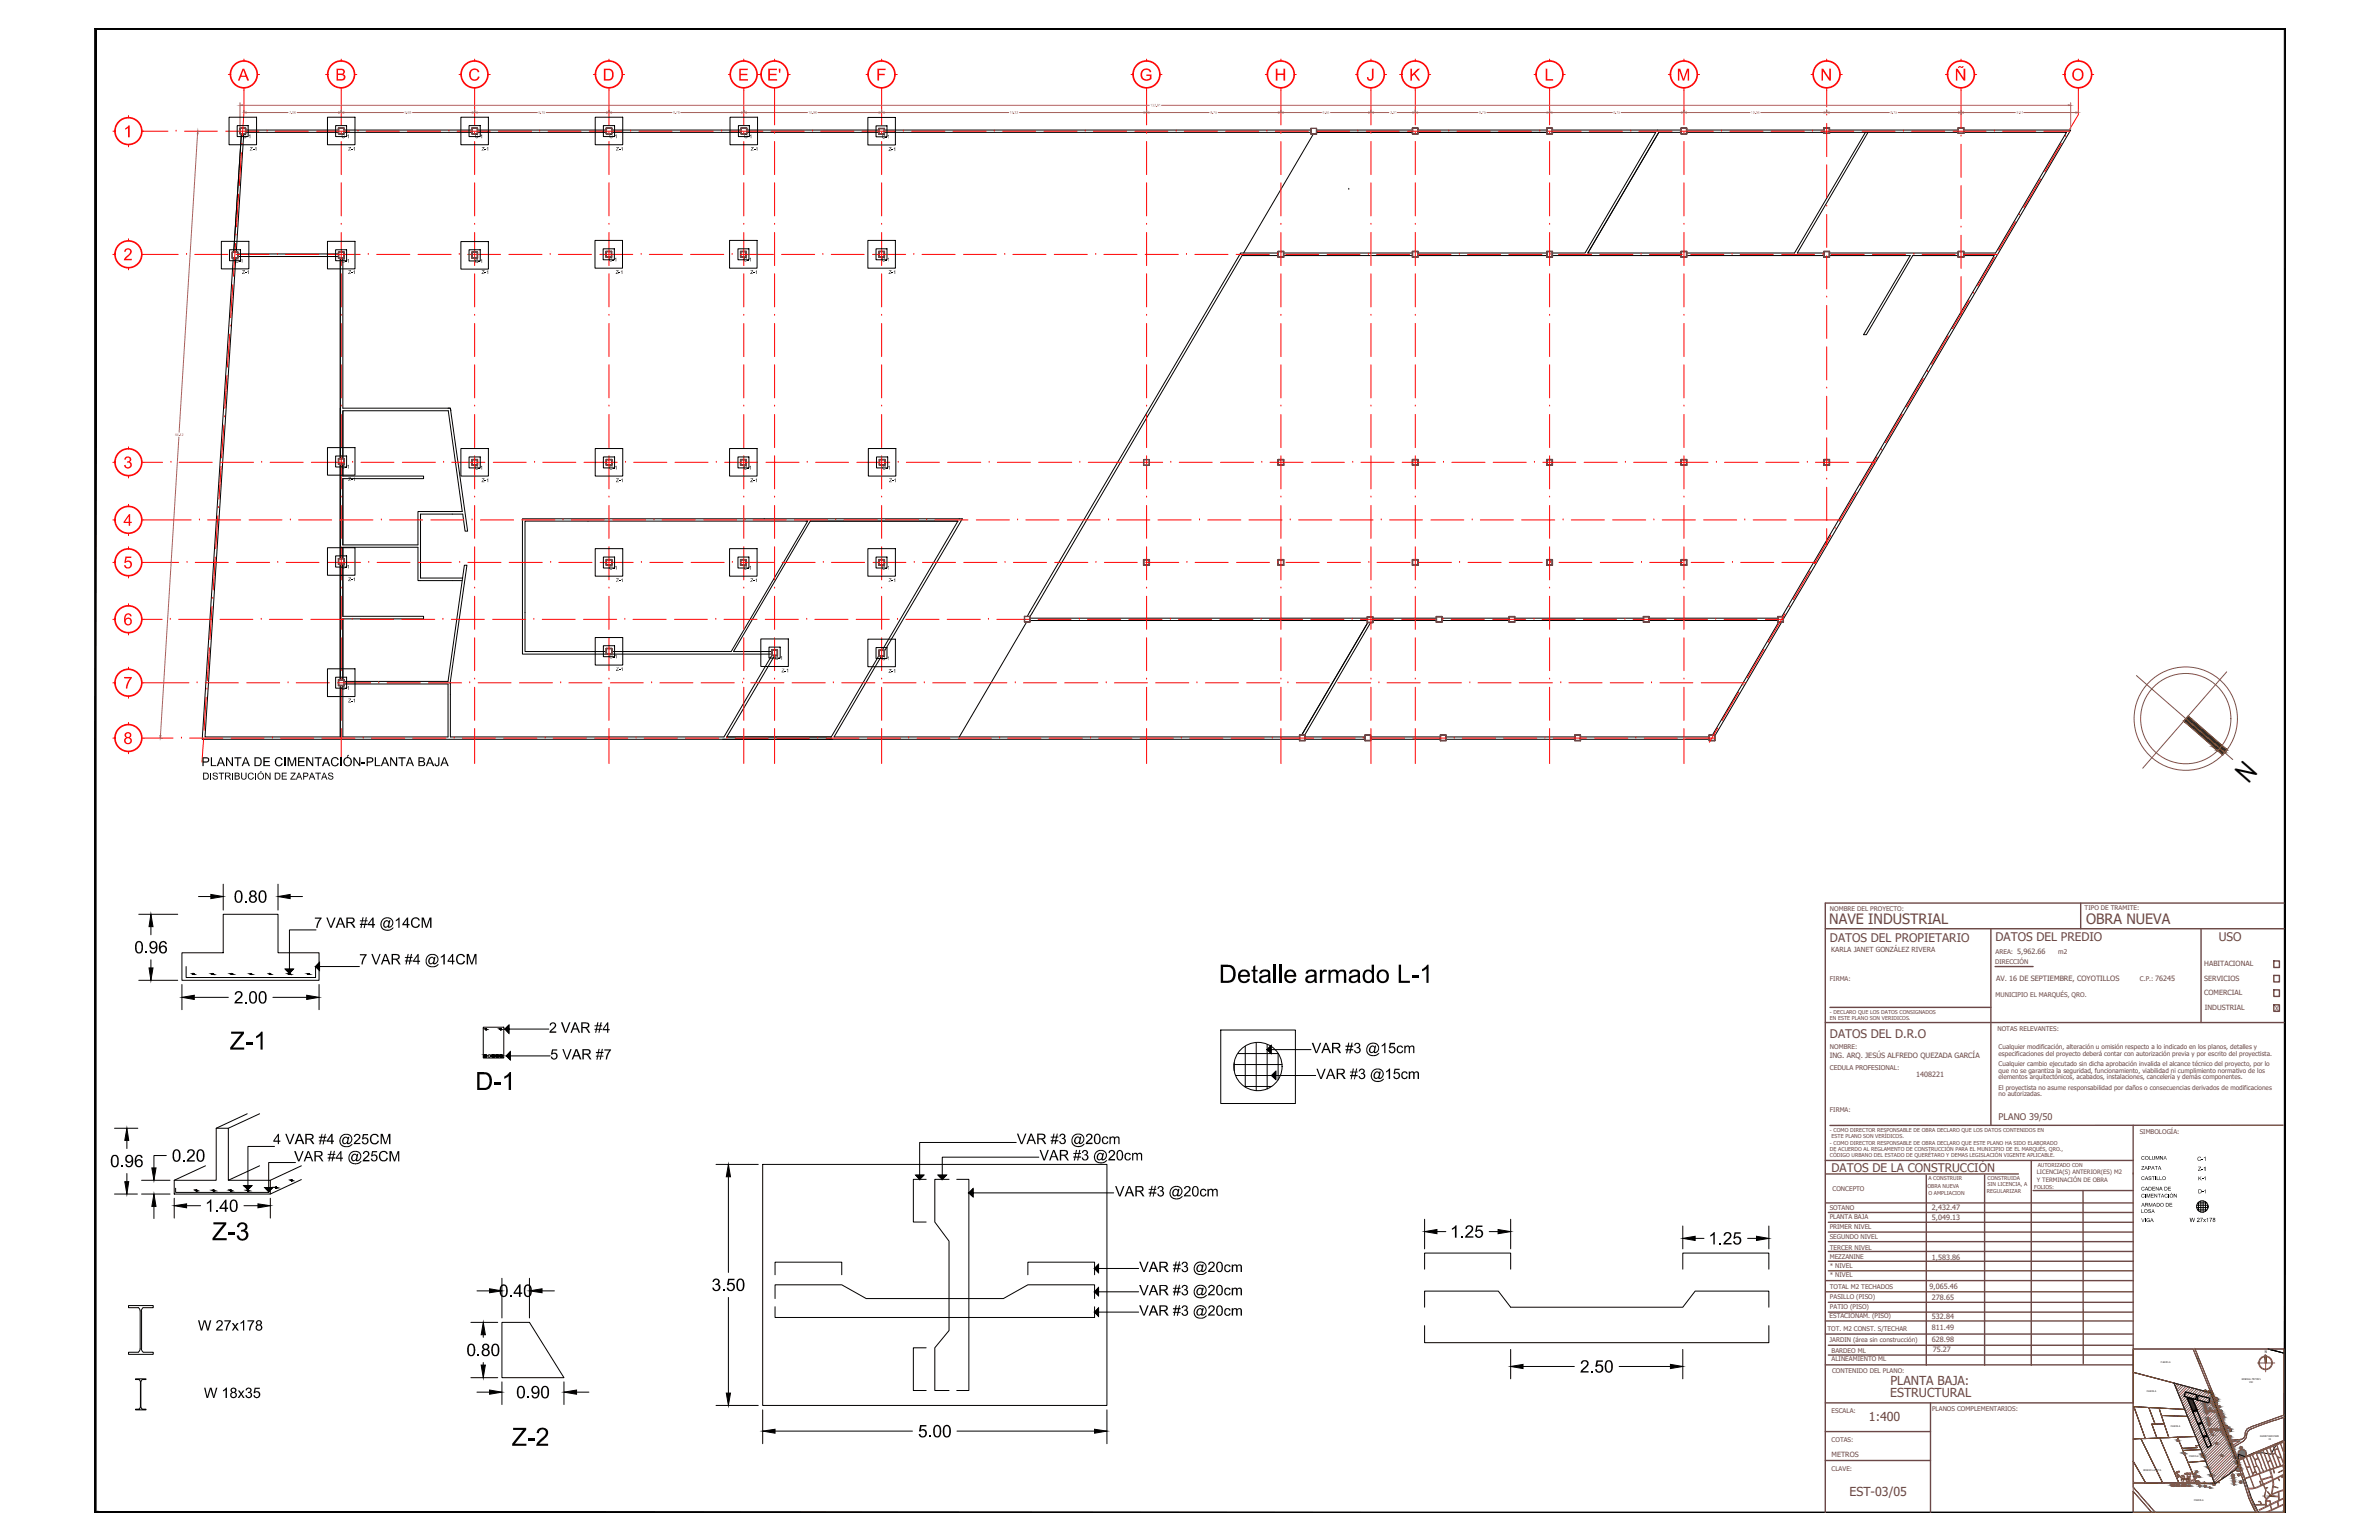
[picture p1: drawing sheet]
<svg xmlns="http://www.w3.org/2000/svg" width="432mm" height="279mm" viewBox="0 0 432 279" stroke-linecap="round" stroke-linejoin="round" font-family="sans-serif">
<defs><g id="words">
<g font-size="5.1">
<text x="407.3" y="137.6" transform="rotate(131 407.3 137.6)">N</text>
<text x="221.2" y="178.3">Detalle armado L-1</text>
<text x="41.7" y="190.4">Z-1</text>
<text x="86.2" y="197.8">D-1</text>
<text x="38.5" y="225">Z-3</text>
<text x="92.9" y="262.3">Z-2</text>
</g>
<g font-size="3.5">
<text x="42.4" y="163.8">0.80</text>
<text x="24.4" y="172.9">0.96</text>
<text x="42.5" y="182">2.00</text>
<text x="20" y="211.8">0.96</text>
<text x="31.2" y="210.7">0.20</text>
<text x="37.2" y="219.9">1.40</text>
<text x="263.2" y="224.6">1.25</text>
<text x="310" y="225.8">1.25</text>
<text x="90.6" y="235.3">0.40</text>
<text x="129.2" y="234.2">3.50</text>
<text x="84.7" y="246">0.80</text>
<text x="286.8" y="249">2.50</text>
<text x="93.7" y="253.7">0.90</text>
<text x="166.6" y="260.8">5.00</text>
</g>
<g font-size="3.4" fill="#f00">
<text x="43.2" y="14.6">A</text>
<text x="60.9" y="14.6">B</text>
<text x="85" y="14.6">C</text>
<text x="109.4" y="14.6">D</text>
<text x="133.9" y="14.6">E</text>
<text x="139.2" y="14.6">E'</text>
<text x="159" y="14.6">F</text>
<text x="206.8" y="14.6">G</text>
<text x="231.3" y="14.6">H</text>
<text x="248" y="14.6">J</text>
<text x="255.8" y="14.6">K</text>
<text x="280.3" y="14.6">L</text>
<text x="304.3" y="14.6">M</text>
<text x="330.4" y="14.6">N</text>
<text x="354.8" y="14.6">Ñ</text>
<text x="376" y="14.6">O</text>
<text x="22.4" y="24.9">1</text>
<text x="22.4" y="47.2">2</text>
<text x="22.4" y="85">3</text>
<text x="22.4" y="95.4">4</text>
<text x="22.4" y="103.1">5</text>
<text x="22.4" y="113.4">6</text>
<text x="22.4" y="124.9">7</text>
<text x="22.4" y="135">8</text>
</g>
<g font-size="2.9">
<text x="57" y="168.3">7 VAR #4 @14CM</text>
<text x="65.2" y="175">7 VAR #4 @14CM</text>
<text x="99.7" y="187.4">2 VAR #4</text>
<text x="238.1" y="191.1">VAR #3 @15cm</text>
<text x="99.9" y="192.2">5 VAR #7</text>
<text x="238.9" y="195.8">VAR #3 @15cm</text>
<text x="49.6" y="207.6">4 VAR #4 @25CM</text>
<text x="184.6" y="207.6">VAR #3 @20cm</text>
<text x="53.4" y="210.7">VAR #4 @25CM</text>
<text x="188.7" y="210.5">VAR #3 @20cm</text>
<text x="202.4" y="217.1">VAR #3 @20cm</text>
<text x="206.8" y="230.8">VAR #3 @20cm</text>
<text x="206.8" y="235">VAR #3 @20cm</text>
<text x="206.8" y="238.7">VAR #3 @20cm</text>
<text x="35.9" y="241.4">W 27x178</text>
<text x="37" y="253.6">W 18x35</text>
</g>
<g font-size="2.6" fill="#6b4747">
<text x="332" y="167.7">NAVE INDUSTRIAL</text>
<text x="378.6" y="167.6">OBRA NUEVA</text>
</g>
<text font-size="2.5" x="36.6" y="139">PLANTA DE CIMENTACIÓN-PLANTA BAJA</text>
<g font-size="2.3" fill="#6b4747">
<text x="343.1" y="251.3">PLANTA BAJA:</text>
<text x="339.2" y="257.7">1:400</text>
<text x="343.1" y="253.5">ESTRUCTURAL</text>
<text x="335.7" y="271.4">EST-03/05</text>
</g>
<g font-size="2.2" fill="#6b4747">
<text x="332.1" y="170.8">DATOS DEL PROPIETARIO</text>
<text x="362.2" y="170.7">DATOS DEL PREDIO</text>
<text x="402.7" y="170.7">USO</text>
<text x="332.1" y="188.4">DATOS DEL D.R.O</text>
<text x="332.4" y="212.7">DATOS DE LA CONSTRUCCIÓN</text>
</g>
<text font-size="2" x="36.7" y="141.4">DISTRIBUCIÓN DE ZAPATAS</text>
<text font-size="1.7" fill="#6b4747" x="362.8" y="203.1">PLANO 39/50</text>
<g font-size="1.3" fill="#6b4747">
<text x="332.4" y="172.8">KARLA JANET GONZÁLEZ RIVERA</text>
<text x="362.3" y="178">AV. 16 DE SEPTIEMBRE, COYOTILLOS</text>
<text x="400.1" y="178">SERVICIOS</text>
<text x="400.1" y="175.2">HABITACIONAL</text>
<text x="400.1" y="180.6">COMERCIAL</text>
<text x="400.2" y="183.3">INDUSTRIAL</text>
<text x="412.9" y="183.4">X</text>
<text x="332.1" y="192">ING. ARQ. JESÚS ALFREDO QUEZADA GARCÍA</text>
<text x="347.8" y="195.5">1408221</text>
<text x="350.6" y="221.4">5,049.13</text>
<text x="350.6" y="219.6">2,432.47</text>
<text x="350.2" y="233.8">9,065.46</text>
<text x="350.6" y="228.5">1,583.86</text>
<text x="350.6" y="239.3">532.84</text>
<text x="350.6" y="235.9">278.65</text>
<text x="350.6" y="243.5">628.98</text>
<text x="350.6" y="241.3">811.49</text>
<text x="350.8" y="245.4">75.27</text>
<text x="332.4" y="264.3">METROS</text>
</g>
<g font-size="1.2" fill="#6b4747">
<text x="332.1" y="165.4">NOMBRE DEL PROYECTO:</text>
<text x="378.4" y="165.2">TIPO DE TRAMITE:</text>
<text x="362.2" y="173">AREA: 5,962.66</text>
<text x="373.6" y="173">m2</text>
<text x="332.1" y="178">FIRMA:</text>
<text x="362.1" y="174.9">DIRECCIÓN</text>
<text x="388.4" y="178">C.P.: 76245</text>
<text x="362.2" y="180.9">MUNICIPIO EL MARQUÉS, QRO.</text>
<text x="332.1" y="190.3">NOMBRE:</text>
<text x="362.5" y="187.1">NOTAS RELEVANTES:</text>
<text x="362.8" y="190.3">Cualquier modificación, alteración u omisión respecto a lo indicado en los planos, detalles y</text>
<text x="362.8" y="191.7">especificaciones del proyecto deberá contar con autorización previa y por escrito del proyectista.</text>
<text x="332.1" y="194.2">CEDULA PROFESIONAL:</text>
<text x="362.8" y="193.4">Cualquier cambio ejecutado sin dicha aprobación invalida el alcance técnico del proyecto, por lo</text>
<text x="362.8" y="194.6">que no se garantiza la seguridad, funcionamiento, viabilidad ni cumplimiento normativo de los</text>
<text x="362.8" y="195.8">elementos arquitectónicos, acabados, instalaciones, cancelería y demás componentes.</text>
<text x="362.8" y="197.7">El proyectista no asume responsabilidad por daños o consecuencias derivados de modificaciones</text>
<text x="332.1" y="201.8">FIRMA:</text>
<text x="362.8" y="198.9">no autorizadas.</text>
<text x="388.4" y="205.7">SIMBOLOGÍA:</text>
<text x="332.1" y="221.1">PLANTA BAJA</text>
<text x="332.1" y="219.5">SOTANO</text>
<text x="332.6" y="216.2">CONCEPTO</text>
<text x="332.1" y="226.7">TERCER NIVEL</text>
<text x="332.1" y="223">PRIMER NIVEL</text>
<text x="332.1" y="224.8">SEGUNDO NIVEL</text>
<text x="332.1" y="233.8">TOTAL M2 TECHADOS</text>
<text x="332.1" y="231.6">* NIVEL</text>
<text x="332.1" y="228.4">MEZZANINE</text>
<text x="332.1" y="230.1">* NIVEL</text>
<text x="332.1" y="239.1">ESTACIONAM. (PISO)</text>
<text x="332.1" y="237.5">PATIO (PISO)</text>
<text x="332.1" y="235.7">PASILLO (PISO)</text>
<text x="331.7" y="241.4">TOT. M2 CONST. S/TECHAR</text>
<text x="332.1" y="243.5">JARDIN (área sin construcción)</text>
<text x="332.4" y="245.5">BARDEO ML</text>
<text x="332.4" y="247">ALINEAMIENTO ML</text>
<text x="332.5" y="249.1">CONTENIDO DEL PLANO:</text>
<text x="332.4" y="256.3">ESCALA:</text>
<text x="350.7" y="256">PLANOS COMPLEMENTARIOS:</text>
<text x="332.4" y="261.6">COTAS:</text>
<text x="332.4" y="266.8">CLAVE:</text>
</g>
<g font-size="1.2">
<text x="398.8" y="210.6">C-1</text>
<text x="398.9" y="212.4">Z-1</text>
<text x="397.4" y="221.7">W 27x178</text>
</g>
<g font-size="1.1" fill="#6b4747">
<text x="369.7" y="213">LICENCIA(S) ANTERIOR(ES) M2</text>
<text x="369.7" y="214.5">Y TERMINACIÓN DE OBRA</text>
</g>
<g font-size="1.1">
<text x="398.9" y="214.1">K-1</text>
<text x="398.9" y="216.5">D-1</text>
</g>
<g font-size="1">
<text x="44.1" y="25.1">C-1</text>
<text x="45.3" y="27.3">Z-1</text>
<text x="62" y="25.1">C-1</text>
<text x="63.2" y="27.3">Z-1</text>
<text x="86.2" y="25.1">C-1</text>
<text x="87.4" y="27.3">Z-1</text>
<text x="110.6" y="25.1">C-1</text>
<text x="111.8" y="27.3">Z-1</text>
<text x="135" y="25.1">C-1</text>
<text x="136.3" y="27.3">Z-1</text>
<text x="160.1" y="25.1">C-1</text>
<text x="161.2" y="27.4">Z-1</text>
<text x="42.7" y="47.6">C-1</text>
<text x="62" y="47.6">C-1</text>
<text x="86.2" y="47.7">C-1</text>
<text x="110.5" y="47.4">C-1</text>
<text x="135" y="47.4">C-1</text>
<text x="160.1" y="47.4">C-1</text>
<text x="43.9" y="49.7">Z-1</text>
<text x="63.2" y="49.7">Z-1</text>
<text x="87.4" y="49.7">Z-1</text>
<text x="111.8" y="49.7">Z-1</text>
<text x="136.2" y="49.7">Z-1</text>
<text x="161.2" y="49.7">Z-1</text>
<text x="62" y="85">C-1</text>
<text x="63.2" y="87.3">Z-1</text>
<text x="86.2" y="85.2">C-1</text>
<text x="87.4" y="87.5">Z-1</text>
<text x="110.6" y="85.2">C-1</text>
<text x="111.8" y="87.5">Z-1</text>
<text x="135" y="85.2">C-1</text>
<text x="136.2" y="87.5">Z-1</text>
<text x="160.1" y="85.2">C-1</text>
<text x="161.4" y="87.5">Z-1</text>
<text x="62" y="103.1">C-1</text>
<text x="63.2" y="105.4">Z-1</text>
<text x="110.6" y="103.3">C-1</text>
<text x="111.8" y="105.6">Z-1</text>
<text x="135" y="103.3">C-1</text>
<text x="136.2" y="105.6">Z-1</text>
<text x="160.1" y="103.3">C-1</text>
<text x="161.2" y="105.6">Z-1</text>
<text x="110.6" y="119.4">C-1</text>
<text x="140.6" y="119.7">C-1</text>
<text x="160.1" y="119.8">C-1</text>
<text x="62" y="125.2">C-1</text>
<text x="111.8" y="121.7">Z-1</text>
<text x="141.9" y="122">Z-1</text>
<text x="161.2" y="122.1">Z-1</text>
<text x="63.2" y="127.4">Z-1</text>
<text x="388.6" y="210.4">COLUMNA</text>
<text x="388.6" y="214.1">CASTILLO</text>
<text x="388.6" y="216">CADENA DE</text>
<text x="388.7" y="212.2">ZAPATA</text>
<text x="388.6" y="220.1">LOSA</text>
<text x="388.6" y="217.3">CIMENTACIÓN</text>
<text x="388.7" y="218.9">ARMADO DE</text>
<text x="388.7" y="221.7">VIGA</text>
</g>
<g font-size="1" fill="#6b4747">
<text x="332.1" y="183.9">- DECLARO QUE LOS DATOS CONSIGNADOS</text>
<text x="332.1" y="185.1">EN ESTE PLANO SON VERIDICOS.</text>
<text x="332.1" y="207.7">- COMO DIRECTOR RESPONSABLE DE OBRA DECLARO QUE ESTE PLANO HA SIDO ELABORADO</text>
<text x="332.1" y="208.8">DE ACUERDO AL REGLAMENTO DE CONSTRUCCIÓN PARA EL MUNICIPIO DE EL MARQUÉS, QRO.,</text>
<text x="332.1" y="205.5">- COMO DIRECTOR RESPONSABLE DE OBRA DECLARO QUE LOS DATOS CONTENIDOS EN</text>
<text x="332.1" y="210">CÓDIGO URBANO DEL ESTADO DE QUERÉTARO Y DEMAS LEGISLACIÓN VIGENTE APLICABLE.</text>
<text x="332.5" y="206.5">ESTE PLANO SON VERÍDICOS.</text>
<text x="349.8" y="215.6">OBRA NUEVA</text>
<text x="350" y="214.1">A CONSTRUIR</text>
<text x="360.8" y="215.2">SIN LICENCIA, A</text>
<text x="360.8" y="214.1">CONSTRUIDA</text>
<text x="369.2" y="215.7">FOLIOS:</text>
<text x="369.9" y="211.8">AUTORIZADO CON</text>
<text x="350" y="216.8">O AMPLIACION</text>
<text x="360.6" y="216.4">REGULARIZAR</text>
</g>
<g font-size=".7" fill="#af6060">
<text x="52.5" y="20.6">7.06</text>
<text x="73.4" y="20.6">9.69</text>
<text x="97.7" y="20.6">9.75</text>
<text x="122.2" y="20.6">9.79</text>
<text x="146.7" y="20.6">10.00</text>
<text x="183.3" y="20.6">19.23</text>
<text x="208.8" y="19.3">132.91</text>
<text x="219.7" y="20.6">9.75</text>
<text x="240.1" y="20.6">6.55</text>
<text x="252.3" y="20.6">3.21</text>
<text x="268.4" y="20.6">9.75</text>
<text x="292.8" y="20.6">9.75</text>
<text x="317.8" y="20.6">10.36</text>
<text x="343.1" y="20.6">9.75</text>
<text x="366" y="20.6">8.51</text>
<text x="31.7" y="79.1">44.12</text>
</g>
<text font-size=".7" x="411.1" y="245.5">N</text>
<g font-size=".5">
<text x="392.2" y="247.2">PARCELA</text>
<text x="406.9" y="250.3">GENERAL MOTORS</text>
<text x="408.2" y="250.8">VDC</text>
<text x="389.6" y="252.6">PARCELA</text>
<text x="394" y="259">PARCELA</text>
<text x="410.3" y="260.7">QUERETARO PARK</text>
<text x="411.7" y="261.3">VII</text>
<text x="389" y="267">RENCHO LA JOYA</text>
<text x="395.8" y="268.6">ALCEGA</text>
<text x="397.3" y="264.3">PARCELA</text>
<text x="398.2" y="272.3">PARCELA</text>
<text x="410.7" y="271.6">COYOTILLOS</text>
</g>
<g font-size=".2">
<text x="398.7" y="246.1" transform="rotate(68 398.7 246.1)">CARRETERA 500</text>
<text x="401.1" y="251.9" transform="rotate(68 401.1 251.9)">CARRETERA 500</text>
<text x="405.6" y="261.5" transform="rotate(-2 405.6 261.5)">COYOTILLOS</text>
<text x="399.7" y="269.2" transform="rotate(1 399.7 269.2)">AV. 16 DE SEPTIEMBRE</text>
<text x="403.5" y="268.3" transform="rotate(-36 403.5 268.3)">AV. 16 DE SEPTIEMBRE</text>
<text x="405.7" y="264.1" transform="rotate(70 405.7 264.1)">CARRETERA 500</text>
<text x="407" y="268.2" transform="rotate(70 407 268.2)">CARRETERA 500</text>
<text x="408.6" y="272.6" transform="rotate(68 408.6 272.6)">CARRETERA 500</text>
</g>
</g></defs>
<!-- layer: 0 -->
<g fill="none" stroke="#000" stroke-width=".18">
<path d="M41.6 21.3h5v5h-5zM43.1 22.8h1.9v2h-1.9zM43.8 24.3l-1.4 21.5M44.2 24.3l-1.3 21.5M44.6 23.6h16.8M44.6 24h16.8M59.4 21.3h5v5h-5zM60.9 22.8h2v2h-2zM62.4 23.6h23.2M62.4 24h23.2M83.7 21.3h4.9v5h-4.9zM85.1 22.8h2.1v2h-2.1z"/>
<path d="M86.7 23.6h23.3M86.7 24h23.3M108 21.3h5v5h-5zM109.5 22.8h2v2h-2zM111 23.6h23.5v.4h-23.5M132.5 21.3h5v5h-5zM134 22.8h2v2h-2zM135.5 23.6h24v.4h-24M157.5 21.3h5v5h-5zM159 22.8h2v2h-2zM160.5 23.6h77.4M160.5 24h77.4"/>
<path d="M238.4 24.3l-12.7 21.6M238.9 24h17.5M238.9 23.6h17.5M244.8 34.3h.1M257.4 24h23.4M257.4 23.6h23.4M281.8 24h18.7l-12.8 21.9h-5.9M281.8 23.6h23.3M301.1 24l-12.9 21.9M305.1 24h-4l-12.9 21.9M306.2 24h24.8M306.2 23.6h24.8"/>
<path d="M332.1 24h23.3M332.1 23.6h23.3M338.6 24l-12.9 21.9h-19.5M339 24l-12.8 21.9h4.8v.5h-24.8M356.4 24h18.7l-12.9 21.9h-5.8M356.4 23.6h19.4l-52.1 88.7M40.2 43.8h5v5h-5zM41.7 45.3h1.9v2h-1.9zM42.3 46.8l-5.6 87.3h199.1M42.8 46.8l-5.6 86.9h24.6v-9.4M43.2 46.1h18.2M43.2 46.5h18.2"/>
<path d="M59.4 43.8h5v5h-5zM60.9 45.3h2v2h-2zM61.8 46.8v36.4M62.2 46.8v27.3h19.5l.1 .4M83.7 43.8h4.9v5h-4.9zM85.1 45.3h2.1v2h-2.1zM108 43.6h5v5.1h-5zM109.5 45.1h2v2h-2zM132.4 43.6h5v5.1h-5zM133.9 45.1h2v2h-2zM157.5 43.6h5v5.1h-5zM159 45.1h2v2h-2z"/>
<path d="M232 46.4h-6.6l-38.5 65.5M232 45.9h-6.8l-38.8 66M233 46.4h23.4M233 45.9h23.4M257.4 46.4h23.4M257.4 45.9h23.4M281.8 46.4h23.3M288.2 45.9h16.9M332.1 46.4h14.6l-8.5 14.3h.6l8.4-14.3h8.2M332.1 45.9h23.3M356.4 46.4h5.6l-38.6 65.5M62.2 74.5v8.7v-8.7h19.2l2.5 18.3h-8v6.1h-13.7v-12.1h14.7v-.4h-14.7v-2.2"/>
<path d="M81.3 74.1h.4l3.2 22.3h-.5l-.4-3.1h-7.7v11.6h7.7M59.4 81.2h5v5h-5zM59.4 99.4h5v5h-5zM60.9 82.7h2v2h-2zM61.8 84.2v17.2M83.7 81.4h4.9v5h-4.9zM85.1 82.9h2.1v2h-2.1zM108 81.4h5v5h-5zM108 99.5h5v5h-5zM109.5 82.9h2v2h-2zM132.4 81.4h5v5h-5zM132.4 99.5h5v5h-5z"/>
<path d="M133.9 82.9h2v2h-2zM146.3 94.5h.3M146.6 94.5h-51.3v23.7h14.7M146.6 94.5l-13.9 23.7h-21.7M157.5 99.5h5v5h-5zM157.6 81.4h5v5h-5zM159.1 82.9h2v2h-2zM60.9 100.9h2v2h-2zM61.8 102.4v21M62.2 101.4v-2.1h13.7v6h8M62.2 102.4v9.4h14.7v.5h-14.7v11.1M108 115.7h5v5h-5z"/>
<path d="M109.5 101.1h2v2h-2zM109.5 117.2h2v1.9h-2zM133.9 101.1h2v2h-2zM138.1 115.9h5v5h-5zM139.6 117.4h2v2h-2zM140.1 118.9l-8.7 14.8h-49.7v-10.1l3.1-21.1h-.5l-3 21.1h-18.9M140.6 118.9l-8.7 14.8h19l8.6-14.7M157.5 116h5v5h-5zM159 101.1h2v2h-2zM159 117.5h2v2h-2zM160 119l-8.6 14.7h84.5M160.1 118l13.8-23.5h-26.8l-14 23.7h7v.5h-45.3v-24.6h79.9l-14.2 24"/>
<path d="M186.4 112.8l-12.3 20.9M186.9 112.2h61.3M186.9 112.6h61.3M248.3 112.9l-12 20.5M248.8 112.9l-12 20.5M249.2 112.2h11.5M249.2 112.6h11.5M261.7 112.2h12.2M261.7 112.6h12.2M274.9 112.2h23.4M274.9 112.6h23.4M299.3 112.2h23.4"/>
<path d="M299.3 112.6h23.4M322.8 112.9l-12 20.5M323.4 112.9l-12.2 20.6M59.4 121.3h5v5.1h-5zM60.9 122.9h2v2h-2zM62.4 124.1h18.9v9.6h-19.1v-9.4M81.7 124.1h.1M131.1 134.1h20M235.9 134v.1M236.9 133.7h10.9M236.9 134.1h10.9M248.8 133.7h12.7"/>
<path d="M248.8 134.1h12.7M262.5 133.7h23.3M262.5 134.1h23.3M286.9 133.7h23.3M286.9 134.1h23.3M25.2 177.9h7.1M25.2 165.9h7.1M27.4 168.1v1.5M27.4 174.1v1.5M33 172.9h7.5v-7h10v7h7.4v5h-24.9zM33 178.6v4.6M33.8 175.4v1.9h23.5v-1.9l.7 .7v-1.5l-.7 .8h7.9"/>
<path d="M36 162.7h2.3M40.5 160.4v4.7M50.5 160.4v4.7M51.8 175.8h1.5l-.8 .8zM52.7 162.7h2.2M57.4 168.7h-4.9v7.9M57.9 178.6v4.6M35.3 180.9h6.1M49.5 180.9h6.2M87.7 186.4h3.7v5.6h-3.7zM91.7 186.7l.7 .8v-1.5l-.7 .7h7.9M91.9 191.6l.7 .7v-1.5l-.7 .8h8"/>
<path d="M221.6 186.9h13.5v13.3h-13.5zM224 193.1h8.7M224 192.8v1.5M224.3 195.1h8.1M224.7 191.1h7.3M225.8 197.1h5M226 189.8v7.4M228 189.2v8.7M230 190.4l.7 .7v-1.4l-.7 .7h8M230 189.5v8.1M230.8 195.1l.8 .7v-1.4l-.8 .7h8M232 191.1v4.8"/>
<path d="M20.8 216.6h4.1M20.8 204.7h4.2M23 206.9v1.5M23 212.9v1.5M25.7 216.6h5.2M25.7 214.1h5.2M27.9 218.9v2.2M30.2 209.6h-2.3v2.3M31.6 217.4v3.6M31.9 215.6v.7h16.9v-.7M33.9 218.8h2.5M37.3 211.5l-5.7 2.6"/>
<path d="M39.2 204.7h2.2v9.4h7.7v2.5h-17.5v-2.5h7.6zM44.2 215.1h1.5l-.7 .7zM44.3 218.8h2.5M44.9 202.1l-5.7 2.6M47.1 202.1l-5.7 2.6M47.1 211.5l-5.7 2.6M48 215.4h1.5l-.7 .8zM49.1 217.4v3.6M49.8 208h-4.8v7.8M53.6 210.9h-4.8v5.3M54.7 211.5l-5.6 2.6M54.7 214l-5.6 2.6"/>
<path d="M130 211.3h7.6M132.2 213.5v17.4M138.4 211.3h62.5v43.7h-62.5zM166.2 213.2h1.5l-.8 .8zM168.1 214h-2.3v7.7h2.3M170.3 213.2h1.5l-.8 .8zM172.3 214h-2.6v7.7l2.6 3.5v16.2l-2.6 3.1v7.8h2.6M173.7 214h2.2v38.3h-2.2M175.9 216.4l.7 .7v-1.4l-.7 .7h26.2M184.4 207.3h-17.5v5.9M188.6 209.9h-17.6v3.3M398.7 219.1h2.1"/>
<path d="M398.7 218.7h2M398.9 219.5h1.7M398.9 218.2h1.7M399 218.2v1.5M399.5 217.9v2M399.9 217.9v2M400.3 218v1.8M400.7 218.6v.6M25.1 237.2l.3 .6M25.1 237.3h-1.8v-.4h4.5v.4h-1.8M25.4 237.8v6.9M25.7 237.8v6.9"/>
<path d="M26 237.2l-.3 .6M85.5 239.9h4.8M86.6 234.2h2.3M91.1 239.9h5l6.3 10.1h-11.3zM91.1 231.9v7.2M96.1 231.9v7.2M98.4 234.2h2.2M132.2 235.4v17.3M140.7 235.6v-2.5h12.1l4.4 2.5h24.9l4.5-2.5h12.1v2.5M140.7 231.3v-2.3h12.1v2.3M140.7 237.1v1.9h58v-1.9M186.6 231.3v-2.3h12.1v2.3"/>
<path d="M198.7 230.1l.7 .8v-1.5l-.7 .7h8M198.7 234.4l.7 .7v-1.5l-.7 .8h8M198.7 238.1l.7 .7v-1.5l-.7 .8h8M258.6 230.3v-3h15.6v3M258.6 237.2v-3h13.3l2.3 3h31.2l2.3-3h13.4v3M258.6 221.2v5.4M260.8 223.4h1.6M270.3 223.4h1.6M274.2 221.2v5.4M305.4 230.3v-3h15.7v3M305.4 222.4v4.2M307.7 224.7h1.6"/>
<path d="M317.2 224.7h1.6M321.1 222.4v4.2M25.2 250.3l.3 .4M25.3 250.3h-.7v-.1h1.9v.1h-.7l-.2 .4M25.4 244.7l-.3 .6h-1.8v.4h4.5v-.4h-1.8M25.5 255.3l-.3 .3M25.5 250.7v4.6M25.6 250.7v4.6M25.6 255.3l.2 .3 .7 .1v.1h-1.9v-.1h.7M25.7 244.7l.3 .6M85.5 250h4.8M86.6 252.6h2.3"/>
<path d="M87.7 242.2v.4M87.7 247.2v.5M91.1 250.7v4.1M102.4 250.7v4.1M104.6 252.6h2.3M130 255h7.6M138.4 255.8v6.1M140.7 259.6h24.9M168.1 244.5h-2.3v7.8h2.3M173.7 259.6h25M200.9 255.8v6.1M258.6 240.5v3.1h62.5v-3.1"/>
<path d="M274.2 244.8v5.4M276.4 247.9h9.4M293.9 247.9h9.3M305.4 244.8v5.4"/>
<circle cx="35.1" cy="176.7" r=".06"/>
<circle cx="38.6" cy="176.7" r=".06"/>
<circle cx="42.1" cy="176.7" r=".06"/>
<circle cx="45.5" cy="176.7" r=".06"/>
<circle cx="49" cy="176.7" r=".06"/>
<circle cx="52.5" cy="176.7" r=".06"/>
<circle cx="56" cy="176.7" r=".06"/>
<circle cx="88.1" cy="191.6" r=".23"/>
<circle cx="88.2" cy="186.7" r=".06"/>
<circle cx="88.8" cy="191.6" r=".23"/>
<circle cx="89.5" cy="191.6" r=".23"/>
<circle cx="90.2" cy="191.6" r=".23"/>
<circle cx="90.9" cy="186.7" r=".06"/>
<circle cx="91" cy="191.6" r=".23"/>
<circle cx="228.3" cy="193.5" r="4.4"/>
<circle cx="35.6" cy="216" r=".06"/>
<circle cx="38.8" cy="216" r=".06"/>
<circle cx="41.8" cy="216" r=".06"/>
<circle cx="45" cy="216" r=".06"/>
<circle cx="50.1" cy="215.4" r=".06"/>
<circle cx="52.9" cy="214.2" r=".06"/>
<circle cx="399.7" cy="218.9" r="1.04"/>
</g>
<!-- layer: columnas -->
<g fill="none" stroke="#6b4747" stroke-width=".25">
<path d="M43.6 23.3h1zM43.6 23.3v1v-1M43.6 24.3h1h-1M44.6 24.3v-1v1M61.4 23.3h1zM61.4 23.3v1l.1-1M61.4 24.3h1h-.9M62.4 24.3v-1v1M85.6 23.3h1.1zM85.6 23.3v1l.1-1M85.6 24.3h1.1h-1M86.7 24.3v-1v1"/>
<path d="M110 23.3h1zM110 23.3v1l.1-1M110 24.3h1h-.9M111 24.3v-1v1M134.5 23.3v1v-1M134.5 24.3h1.1h-1.1M135.5 23.3l.1 1zM135.5 23.3h-1h1.1M159.5 23.3v1v-1M159.5 24.3h1zM160.5 23.3v1zM160.5 23.3h-1h1"/>
<path d="M256.4 23.3v1v-1M256.4 24.3h1zM257.3 23.3l.1 1zM257.3 23.3h-.9h1M280.8 23.3v1v-1M280.8 24.3h1zM281.7 23.3l.1 1zM281.7 23.3h-.9h1M305.1 23.3v1v-1M305.1 24.3h1.1zM306.1 23.3l.1 1zM306.1 23.3h-1h1.1"/>
<path d="M331 23.2v1v-1M331 24.2h1.1zM332.1 23.2l-.1 1zM332.1 23.2h-1.1h1M355.4 23.2v1v-1M355.4 24.2h1zM356.4 23.2v1zM356.4 23.2h-1h1M42.2 45.7v1.1v-1M42.2 46.8h1h-1M43.1 45.8l.1 1zM43.2 45.7h-1l.9 .1"/>
<path d="M61.4 45.7v1.1l.1-1M61.5 46.8h.9h-1M62.4 45.7v1.1zM62.4 45.7h-1l1 .1M85.6 45.7v1.1l.1-1M85.7 46.8h1h-1.1M86.7 45.7v1.1zM86.7 45.7h-1.1l1.1 .1M110 45.6v1.1v-1.1M110 46.6l1 .1h-1M111 45.6v1.1zM111 45.6h-1h1"/>
<path d="M134.4 45.6v1.1l.1-1.1M134.5 46.6l.9 .1h-1M135.4 45.6v1.1zM135.4 45.6h-1h1M159.5 45.6v1.1v-1.1M159.5 46.6l1 .1h-1M160.5 45.6v1.1zM160.5 45.6h-1h1M232 45.6v1.1v-1.1M232 46.6l1 .1h-1M233 45.6v1.1zM233 45.6h-1h1"/>
<path d="M256.4 45.6v1.1v-1.1M256.4 46.6l1 .1h-1M257.3 45.6l.1 1.1zM257.4 45.6h-1h.9M280.8 45.6v1.1v-1.1M280.8 46.6l1 .1h-1M281.7 45.6l.1 1.1zM281.8 45.6h-1h.9M305.1 45.6v1.1v-1.1M305.1 46.6l1.1 .1h-1.1M306.1 45.6l.1 1.1zM306.2 45.6h-1.1h1"/>
<path d="M331 45.6v1.1v-1.1M331 46.6l1.1 .1h-1.1M332 45.6l.1 1.1zM332.1 45.6h-1.1h1M355.4 45.6v1.1v-1.1M355.4 46.6l1 .1h-1M356.4 45.6v1.1zM356.4 45.6h-1h1M61.4 83.2h1zM61.4 83.2v1l.1-1M61.4 84.2h1h-.9M62.4 83.2v1z"/>
<path d="M85.6 83.4v1l.1-1M85.6 84.4h1.1h-1M86.7 83.4v1zM86.7 83.4h-1.1h1.1M110 83.4v1l.1-1M110 84.4h1h-.9M111 83.4v1zM111 83.4h-1h1M134.4 83.4v1l.1-1M134.4 84.4h1h-.9M135.4 83.4v1zM135.4 83.4h-1h1"/>
<path d="M159.6 83.4v1v-1M159.6 84.4h1h-1M160.6 83.4v1zM160.6 83.4h-1h1M232 83.4v1v-1M232 84.4h1zM233 83.4v1zM233 83.4h-1h1M256.4 83.4v1v-1M256.4 84.4h1zM257.3 83.4l.1 1zM257.4 83.4h-1h.9"/>
<path d="M280.8 83.4v1v-1M280.8 84.4h1zM281.7 83.4l.1 1zM281.8 83.4h-1h.9M305.1 83.4v1v-1M305.1 84.4h1.1zM306.1 83.4l.1 1zM306.2 83.4h-1.1h1M331 83.4v1v-1M331 84.4h1.1zM332 83.4l.1 1zM332.1 83.4h-1.1h1"/>
<path d="M61.4 101.4h1zM61.4 101.4v1l.1-1M61.4 102.4h1h-.9M62.4 102.4v-1v1M110 101.5l1 .1zM110 101.5v1l.1-.9M110 102.5h1h-.9M110 117.7h1zM110 117.7v1l.1-1M110.1 118.6l.9 .1h-1M111 101.5v1zM111 117.7v1z"/>
<path d="M134.4 101.5l1 .1zM134.4 101.5v1l.1-.9M134.4 102.5h1h-.9M135.4 101.5v1zM140.1 117.9h1zM140.1 117.9v1v-1M140.1 118.9h1h-1M141.1 117.9v1zM159.5 101.5v1v-.9M159.5 102.5h1zM159.5 118v1v-1M159.5 119h1z"/>
<path d="M160.5 101.6v.9zM160.5 101.5h-1l1 .1M160.5 118v1zM160.5 118h-1h1M207.6 101.5v1v-.9M207.6 102.5h1h-1M208.6 101.6v.9zM208.6 101.5h-1l1 .1M232 101.5v1v-.9M232 102.5h1zM233 101.6v.9zM233 101.5h-1l1 .1"/>
<path d="M248.2 111.9h1zM248.2 111.9v1.1v-1.1M248.2 112.9l1 .1h-1M249.2 111.9v1.1zM256.4 101.5v1v-.9M256.4 102.5h1zM257.3 101.6l.1 .9zM257.4 101.5h-1l.9 .1M260.7 111.9v1v-1M260.7 112.9h1h-1M261.7 111.9v1zM261.7 111.9h-1h1"/>
<path d="M273.9 111.9v1v-1M273.9 112.9h1h-1M274.9 111.9v1zM274.9 111.9h-1h1M280.8 101.5v1v-.9M280.8 102.5h1zM281.7 101.6l.1 .9zM281.8 101.5h-1l.9 .1M298.3 111.9v1v-1M298.3 112.9h1h-1M299.3 111.9v1zM299.3 111.9h-1h1"/>
<path d="M305.1 101.5v1v-.9M305.1 102.5h1.1zM306.1 101.6l.1 .9zM306.2 101.5h-1.1l1 .1M322.7 111.9v1v-1M322.7 112.9h1h-1M323.7 111.9v1zM323.7 111.9h-1h1M61.4 123.3v1.1l.1-1M61.5 124.3l.9 .1h-1M62.4 123.3v1.1zM62.4 123.3h-1l1 .1"/>
<path d="M235.9 133.4v1zM235.9 134.3l1 .1zM236.9 133.4v1zM236.9 133.4h-1h1M247.8 133.4v1zM247.8 134.3l1 .1zM248.8 133.4v1zM248.8 133.4h-1h1M261.5 133.4v1zM261.5 134.3l1 .1zM262.4 133.4l.1 1zM262.4 133.4h-.9h1"/>
<path d="M285.8 133.4h1.1zM285.8 133.4v1l.1-1M285.9 134.3l1 .1h-1.1M286.9 133.4v1zM310.2 133.4h1zM310.2 133.4v1l.1-1M310.3 134.3l.9 .1h-1M311.2 133.4v1z"/>
</g>
<!-- layer: Ejes -->
<g fill="none" stroke="#f00" stroke-width=".18">
<path d="M41.4 13.5h.5M44.3 16v4.4l-.3 4.3M44.3 10.7v.4M46.7 13.5h.4M59.1 13.5h.4M61.9 10.7v.4M61.9 16v6.7M64.3 13.5h.5M83.3 13.5h.4M86.1 10.7v.4M86.1 16v6.7M88.6 13.5h.4"/>
<path d="M107.7 13.5h.4M110.5 10.7v.4M110.5 16v6.7M112.9 13.5h.5M132.2 13.5h.4M135 10.7v.4M135 16v6.7M137.5 13.5h.7M140.6 10.7v.4M140.6 16v6.7M143 13.5h.4M157.2 13.5h.4"/>
<path d="M160 10.7v.4M160 16v6.7M162.4 13.5h.5M205.3 13.5h.4M208.1 10.7v.4M208.1 16v6.7M210.5 13.5h.4M229.7 13.5h.3M232.5 10.7v.4M232.5 16v6.7M234.9 13.5h.4M246 13.5h.4"/>
<path d="M248.8 10.7v.4M248.8 16v6.7M251.3 13.5h.4M254 13.5h.5M256.9 10.7v.4M256.9 16v6.7M259.3 13.5h.4M278.4 13.5h.4M281.3 10.7v.4M281.3 16v6.7M283.7 13.5h.4M302.8 13.5h.4"/>
<path d="M305.6 10.7v.4M305.6 16v6.7M308.1 13.5h.4M328.7 13.5h.4M331.6 10.7v.4M331.6 16v3.4M334 13.5h.4M353.1 13.5h.4M355.9 16v7.2M358.4 13.5h.4M374.4 13.5h.4M377.2 16v4.8l-1.5 2.6"/>
<path d="M377.2 10.7v.4M379.6 13.5h.4M20.5 23.8h.4M23.3 21v.4M23.3 26.2v.4M25.7 23.8h4.8M32 23.8h.1M33.5 23.8h6M41 23.8h6M43.3 35.2l-.4 6M43.8 27.7l-.4 6M43.9 26.2h.1"/>
<path d="M48.5 23.8h.1M50 23.8h6M57.5 23.8h6M61.9 25.7v6M61.9 33.2v6M65 23.8h.1M66.5 23.8h6M74 23.8h6M81.5 23.8h.1M83 23.8h6M86.1 25.7v6M86.1 33.2v6"/>
<path d="M90.5 23.8h6M98 23.8h.1M99.5 23.8h6M107 23.8h6M110.5 25.7v6M110.5 33.2v6M114.5 23.8h.1M116 23.8h6M123.5 23.8h6M131 23.8h.1M132.5 23.8h6M135 25.7v6"/>
<path d="M135 33.2v6M140 23.8h6M140.6 24.2h.1M140.6 25.7v6M140.6 33.2v6M147.5 23.8h.1M149 23.8h6M156.5 23.8h6M160 25.7v6M160 33.2v6M164 23.8h.1M165.5 23.8h6"/>
<path d="M173 23.8h6M180.5 23.8h.1M182 23.8h6M189.5 23.8h6M197 23.8h.1M198.5 23.8h6M206 23.8h6M208.1 24.2h.1M208.1 25.7v6M208.1 33.2v6M213.5 23.8h.1M215 23.8h6"/>
<path d="M222.5 23.8h6M230 23.8h.1M231.5 23.8h6M232.5 24.2h.1M232.5 25.7v6M232.5 33.2v6M239 23.8h6M246.5 23.8h.1M248 23.8h6M248.8 24.2h.1M248.8 25.7v6M248.8 33.2v6"/>
<path d="M255.5 23.8h6M256.9 24.2h.1M256.9 25.7v6M256.9 33.2v6M263 23.8h.1M264.5 23.8h6M272 23.8h6M279.5 23.8h.1M281 23.8h6M281.3 24.2h.1M281.3 25.7v6M281.3 33.2v6"/>
<path d="M288.5 23.8h6M296 23.8h.1M297.5 23.8h6M305 23.8h6M305.6 24.2h.1M305.6 25.7v6M305.6 33.2v6M312.5 23.8h.1M314 23.8h6M321.5 23.8h6M329 23.8h.1M330.5 23.8h6"/>
<path d="M331.6 37.4h.1M331.6 20.9h.1M331.6 22.4v6M331.6 29.9v6M331.6 38.9v6M338 23.8h6M345.5 23.8h.1M347 23.8h6M354.5 23.8h6M355.9 24.7h.1M355.9 26.2v6M355.9 33.7v6"/>
<path d="M362 23.8h.1M363.5 23.8h6M366.6 39h.1M370.4 32.5l-3.1 5.1M371 23.8h4.7M374.1 26l-3 5.2M374.9 24.7h.1M20.5 46.2h.4M23.3 43.3v.4M23.3 48.6v.4M25.7 46.2h6.6M33.9 46.2h.1"/>
<path d="M35.3 46.2h6.1M41.8 59.2h.1M42.2 51.7l-.3 5.9M42.8 44.2l-.4 5.9M42.8 42.6h.1M42.8 46.2h6.1M50.4 46.2h.1M51.9 46.2h6M59.4 46.2h6M61.9 57.2h.1M61.9 40.7h.1M61.9 42.2v6"/>
<path d="M61.9 49.7v6M61.9 58.7v6M66.8 46.2h.1M68.4 46.2h6M75.9 46.2h6M83.4 46.2h.1M84.9 46.2h5.9M86.1 57.2h.1M86.1 40.7h.1M86.1 42.2v6M86.1 49.7v6M86.1 58.7v6"/>
<path d="M92.4 46.2h6M99.9 46.2h.1M101.3 46.2h6.1M108.9 46.2h6M110.5 57.2h.1M110.5 40.7h.1M110.5 42.2v6M110.5 49.7v6M110.5 58.7v6M116.4 46.2h.1M117.9 46.2h6M125.3 46.2h6.1"/>
<path d="M132.9 46.2h.1M134.4 46.2h6M135 57.2h.1M135 40.7h.1M135 42.2v6M135 49.7v6M135 58.7v6M140.6 57.2h.1M140.6 40.7h.1M140.6 42.2v6M140.6 49.7v6M140.6 58.7v6"/>
<path d="M141.9 46.2h6M149.4 46.2h.1M150.9 46.2h5.9M158.4 46.2h6M160 57.2h.1M160 40.7h.1M160 42.2v6M160 49.7v6M160 58.7v6M165.9 46.2h.1M167.3 46.2h6.1M174.9 46.2h5.9"/>
<path d="M182.4 46.2h.1M183.9 46.2h6M191.3 46.2h6.1M198.9 46.2h.1M200.4 46.2h6M207.9 46.2h6M208.1 57.2h.1M208.1 40.7h.1M208.1 42.2v6M208.1 49.7v6M208.1 58.7v6M215.3 46.2h.1"/>
<path d="M216.9 46.2h6M224.4 46.2h6M231.9 46.2h.1M232.5 57.2h.1M232.5 40.7h.1M232.5 42.2v6M232.5 49.7v6M232.5 58.7v6M233.4 46.2h6M240.9 46.2h5.9M248.4 46.2h.1M248.8 57.2h.1"/>
<path d="M248.8 40.7h.1M248.8 42.2v6M248.8 49.7v6M248.8 58.7v6M249.9 46.2h6M256.9 57.2h.1M256.9 40.7h.1M256.9 42.2v6M256.9 49.7v6M256.9 58.7v6M257.4 46.2h6M264.9 46.2h.1"/>
<path d="M266.4 46.2h6M273.9 46.2h6M281.3 57.2h.1M281.3 40.7h.1M281.3 42.2v6M281.3 49.7v6M281.3 58.7v6M281.3 46.2h.1M282.9 46.2h6M290.4 46.2h6M297.9 46.2h.1M299.4 46.2h6"/>
<path d="M305.6 57.2h.1M305.6 40.7h.1M305.6 42.2v6M305.6 49.7v6M305.6 58.7v6M306.9 46.2h6M314.4 46.2h.1M315.8 46.2h6.1M323.4 46.2h6M330.9 46.2h.1M331.6 53.9h.1M331.6 46.4v6"/>
<path d="M331.6 55.4v6M332.4 46.2h6M339.9 46.2h6M347.4 46.2h.1M348.9 46.2h6M355.9 41.2h.1M355.9 42.7v6M355.9 50.2v6.8M356.4 46.2h6.2M357.4 54.5l-3 5.1M358.2 53.2h.1M362 46.7l-3.1 5.2"/>
<path d="M365.8 40.2l-3 5.2M40.6 77.1l-.4 6M40.7 75.6h.1M41.2 68.1l-.4 6M41.7 60.6l-.4 6M61.9 73.7h.1M61.9 66.2v6M61.9 75.2v6M86.1 73.7h.1M86.1 66.2v6M86.1 75.2v6M110.5 73.7h.1"/>
<path d="M110.5 66.2v6M110.5 75.2v6M135 73.7h.1M135 66.2v6M135 75.2v6M140.6 73.7h.1M140.6 66.2v6M140.6 75.2v6M160 73.7h.1M160 66.2v6M160 75.2v6M208.1 73.7h.1"/>
<path d="M208.1 66.2v6M208.1 75.2v6M232.5 73.7h.1M232.5 66.2v6M232.5 75.2v6M248.8 73.7h.1M248.8 66.2v6M248.8 75.2v6M256.9 73.7h.1M256.9 66.2v6M256.9 75.2v6M281.3 73.7h.1"/>
<path d="M281.3 66.2v6M281.3 75.2v6M305.6 73.7h.1M305.6 66.2v6M305.6 75.2v6M331.6 70.4h.1M331.6 62.9v6M331.6 71.9v6M331.6 79.4v6M345.3 75.2l-3.1 5.1M349.1 68.7l-3.1 5.1M349.8 67.4h.1"/>
<path d="M353.6 60.9l-3 5.2M20.5 83.9h.4M20.5 94.3h.4M23.3 81.1v.4M23.3 86.3v.4M23.3 91.5v.4M23.3 96.7v.5M23.3 99.2v.4M25.7 83.9h3.8M25.7 94.3h9M31 83.9h.1M32.5 83.9h6"/>
<path d="M36.2 94.3h.1M37.7 94.3h6M39.5 93.6l-.3 5.9M39.7 92.1h.1M40 83.9h6M40.1 84.6l-.3 6M45.2 94.3h6M47.5 83.9h.1M49 83.9h6M52.7 94.3h.1M54.2 94.3h6M56.5 83.9h6"/>
<path d="M61.7 94.3h6M61.9 90.2h.1M61.9 82.7v6M61.9 91.7v6M61.9 99.2v6M64 83.9h.1M65.5 83.9h6M69.2 94.3h.1M70.7 94.3h6M73 83.9h6M78.2 94.3h6M80.5 83.9h.1"/>
<path d="M82 83.9h6M85.7 94.3h.1M86.1 90.2h.1M86.1 82.7v6M86.1 91.7v6M86.1 99.2v6M87.2 94.3h6M89.5 83.9h6M94.7 94.3h6M97 83.9h.1M98.5 83.9h6M102.2 94.3h.1"/>
<path d="M103.7 94.3h6M106 83.9h6M110.5 90.2h.1M110.5 82.7v6M110.5 91.7v6M110.5 99.2v6M111.2 94.3h6M113.5 83.9h.1M115 83.9h6M118.7 94.3h.1M120.2 94.3h6M122.5 83.9h6"/>
<path d="M127.7 94.3h6M130 83.9h.1M131.5 83.9h6M135 90.2h.1M135 82.7v6M135 91.7v6M135 99.2v6M135.2 94.3h.1M136.7 94.3h6M139 83.9h6M140.6 90.2h.1M140.6 82.7v6"/>
<path d="M140.6 91.7v6M140.6 99.2v6M144.2 94.3h6M146.5 83.9h.1M148 83.9h6M151.7 94.3h.1M153.2 94.3h6M155.5 83.9h6M160 90.2h.1M160 82.7v6M160 91.7v6M160 99.2v6"/>
<path d="M160.7 94.3h6M163 83.9h.1M164.5 83.9h6M168.2 94.3h.1M169.7 94.3h6M172 83.9h6M177.2 94.3h6M179.5 83.9h.1M181 83.9h6M184.7 94.3h.1M186.2 94.3h6M188.5 83.9h6"/>
<path d="M193.7 94.3h6M196 83.9h.1M197.5 83.9h6M201.2 94.3h.1M202.7 94.3h6M205 83.9h6M208.1 90.2h.1M208.1 82.7v6M208.1 91.7v6M208.1 99.2v6M210.2 94.3h6M212.5 83.9h.1"/>
<path d="M214 83.9h6M217.7 94.3h.1M219.2 94.3h6M221.5 83.9h6M226.7 94.3h6M229 83.9h.1M230.5 83.9h6M232.5 90.2h.1M232.5 82.7v6M232.5 91.7v6M232.5 99.2v6M234.2 94.3h.1"/>
<path d="M235.7 94.3h6M238 83.9h6M243.2 94.3h6M245.5 83.9h.1M247 83.9h6M248.8 90.2h.1M248.8 82.7v6M248.8 91.7v6M248.8 99.2v6M250.7 94.3h.1M252.2 94.3h6M254.5 83.9h6"/>
<path d="M256.9 90.2h.1M256.9 82.7v6M256.9 91.7v6M256.9 99.2v6M259.7 94.3h6M262 83.9h.1M263.5 83.9h6M267.2 94.3h.1M268.7 94.3h6M271 83.9h6M276.2 94.3h6M278.5 83.9h.1"/>
<path d="M280 83.9h6M281.3 90.2h.1M281.3 82.7v6M281.3 91.7v6M281.3 99.2v6M283.7 94.3h.1M285.2 94.3h6M287.5 83.9h6M292.7 94.3h6M295 83.9h.1M296.5 83.9h6M300.2 94.3h.1"/>
<path d="M301.7 94.3h6M304 83.9h6M305.6 90.2h.1M305.6 82.7v6M305.6 91.7v6M305.6 99.2v6M309.2 94.3h6M311.5 83.9h.1M313 83.9h6M316.7 94.3h.1M318.2 94.3h6M320.5 83.9h6"/>
<path d="M325.7 94.3h8.6M328 83.9h.1M329.5 83.9h6M331.6 86.9h.1M331.6 88.4v6M331.6 95.9v3M332.3 97.1l-3 5.2M333.1 95.9h.1M336.9 89.4l-3.1 5.1M337 83.9h3.4M340.7 82.9l-3 5.2M341.5 81.6h.1"/>
<path d="M20.5 112.4h.4M20.5 102h.4M23.3 104.5v.4M23.3 109.5v.5M23.3 114.8v.4M25.7 112.4h3.7M25.7 102h6.7M30.9 112.4h.1M32.4 112.4h6M34 102h.1M35.4 102h6M38 117.5l-.4 6"/>
<path d="M38.5 110l-.4 6M38.6 108.6h.1M39.1 101.1l-.4 5.9M39.9 112.4h6M42.9 102h6M47.4 112.4h.1M48.9 112.4h6M50.4 102h.1M51.9 102h6M56.4 112.4h6M59.4 102h6M61.9 106.7h.1"/>
<path d="M61.9 108.2v6M61.9 115.7v6M63.9 112.4h.1M65.4 112.4h6M66.9 102h.1M68.5 102h5.9M72.9 112.4h6M75.9 102h6M80.4 112.4h.1M81.9 112.4h6M83.4 102h.1M84.9 102h6"/>
<path d="M86.1 106.7h.1M86.1 108.2v6M86.1 115.7v6M89.4 112.4h6M92.4 102h6M96.9 112.4h.1M98.4 112.4h6M99.9 102h.1M101.4 102h6M105.9 112.4h6M108.9 102h6M110.5 106.7h.1"/>
<path d="M110.5 108.2v6M110.5 115.7v6M113.4 112.4h.1M114.9 112.4h6M116.4 102h.1M117.9 102h6.1M122.4 112.4h6M125.4 102h6M129.9 112.4h.1M131.4 112.4h6M132.9 102h.1M134.5 102h5.9"/>
<path d="M135 106.7h.1M135 108.2v6M135 115.7v6M138.9 112.4h6M140.6 106.7h.1M140.6 108.2v6M140.6 115.7v6M141.9 102h6.1M146.4 112.4h.1M147.9 112.4h6M149.4 102h.1M150.9 102h6"/>
<path d="M155.4 112.4h6M158.5 102h5.9M160 106.7h.1M160 108.2v6M160 115.7v6M162.9 112.4h.1M164.4 112.4h6M165.9 102h.1M167.4 102h6M171.9 112.4h6M174.9 102h6M179.4 112.4h.1"/>
<path d="M180.9 112.4h6M182.4 102h.1M183.9 102h6M188.4 112.4h6M191.4 102h6M195.9 112.4h.1M197.4 112.4h6M198.9 102h.1M200.4 102h6M204.9 112.4h6M207.9 102h6.1M208.1 106.7h.1"/>
<path d="M208.1 108.2v6M208.1 115.7v6M212.4 112.4h.1M213.9 112.4h6M215.4 102h.1M216.9 102h6M221.4 112.4h6M224.5 102h5.9M228.9 112.4h.1M230.4 112.4h6M231.9 102h.1M232.5 106.7h.1"/>
<path d="M232.5 108.2v6M232.5 115.7v6M233.4 102h6M237.9 112.4h6M240.9 102h6M245.4 112.4h.1M246.9 112.4h6M248.5 102h.1M248.8 106.7h.1M248.8 108.2v6M248.8 115.7v6M249.9 102h6"/>
<path d="M254.4 112.4h6M256.9 106.7h.1M256.9 108.2v6M256.9 115.7v6M257.4 102h6M261.9 112.4h.1M263.4 112.4h6M264.9 102h.1M266.4 102h6.1M270.9 112.4h6M273.9 102h6.1M278.4 112.4h.1"/>
<path d="M279.9 112.4h6M281.3 106.7h.1M281.3 108.2v6M281.3 115.7v6M281.4 102h.1M283 102h5.9M287.4 112.4h6M290.4 102h6M294.9 112.4h.1M296.4 112.4h6M297.9 102h.1M299.4 102h6"/>
<path d="M303.9 112.4h6M305.6 106.7h.1M305.6 108.2v6M305.6 115.7v6M307 102h5.9M311.4 112.4h.1M312.9 112.4h6M314.5 102h.1M315.9 102h6M320.2 117.8l-3.1 5.2M320.4 112.4h3.3M323.4 102h6.3"/>
<path d="M324 111.4l-3.1 5.1M324.7 110.1h.1M328.5 103.6l-3 5.2M20.5 123.9h.4M20.5 133.9h.4M23.3 121v.4M23.3 126.3v.4M23.3 131.1v.4M23.3 136.3v.5M25.7 123.9h8.6M25.7 133.9h5.7M32.9 133.9h.1"/>
<path d="M34.4 133.9h6M35.8 123.9h.1M37 134l-.3 4.3M37.3 123.9h6M37.4 126.5l-.4 6M37.5 125h.1M42 133.9h5.9M44.8 123.9h6M49.4 133.9h.1M50.9 133.9h6M52.3 123.9h.1M53.8 123.9h6"/>
<path d="M58.4 133.9h6M61.3 123.9h6M61.9 123.2h.1M61.9 124.7v6M61.9 132.2v6.3M65.9 133.9h.1M67.4 133.9h6M68.7 123.9h.1M70.3 123.9h6M74.9 133.9h6M77.8 123.9h6M82.4 133.9h.1"/>
<path d="M83.9 133.9h6M85.3 123.9h.1M86.1 123.2h.1M86.1 124.7v6M86.1 132.2v6.3M86.8 123.9h6M91.4 133.9h6.1M94.3 123.9h6M98.9 133.9h.1M100.4 133.9h6M101.8 123.9h.1M103.3 123.9h6"/>
<path d="M108 133.9h5.9M110.5 123.2h.1M110.5 124.7v6M110.5 132.2v6.3M110.8 123.9h6M115.4 133.9h.1M116.9 133.9h6M118.3 123.9h.1M119.8 123.9h6M124.4 133.9h6M127.3 123.9h6M132 133.9h.1"/>
<path d="M133.4 133.9h6M134.8 123.9h.1M135 123.2h.1M135 124.7v6M135 132.2v6.3M136.3 123.9h6M140.6 123.2h.1M140.6 124.7v6M140.6 132.2v6.3M140.9 133.9h6M143.8 123.9h6M148.4 133.9h.1"/>
<path d="M149.9 133.9h6M151.3 123.9h.1M152.8 123.9h6M157.4 133.9h6M160 123.2h.1M160 124.7v6M160 132.2v6.3M160.3 123.9h6M164.9 133.9h.1M166.5 133.9h5.9M167.8 123.9h.1M169.3 123.9h6"/>
<path d="M173.9 133.9h6M176.8 123.9h6M181.4 133.9h.1M182.9 133.9h6M184.3 123.9h.1M185.8 123.9h6M190.4 133.9h6M193.3 123.9h6M198 133.9h.1M199.4 133.9h6M200.8 123.9h.1M202.3 123.9h6"/>
<path d="M206.9 133.9h6M208.1 123.2h.1M208.1 124.7v6M208.1 132.2v6.3M209.8 123.9h6M214.4 133.9h.1M215.9 133.9h6.1M217.3 123.9h.1M218.8 123.9h6M223.4 133.9h6M226.3 123.9h6M230.9 133.9h.1"/>
<path d="M232.5 133.9h5.9M232.5 123.2h.1M232.5 124.7v6M232.5 132.2v6.3M233.8 123.9h.1M235.3 123.9h6M239.9 133.9h6.1M242.8 123.9h6M247.4 133.9h.1M248.8 123.2h.1M248.8 124.7v6M248.8 132.2v6.3"/>
<path d="M248.9 133.9h6M250.3 123.9h.1M251.8 123.9h6M256.5 133.9h5.9M256.9 123.2h.1M256.9 124.7v6M256.9 132.2v6.3M259.3 123.9h6M263.9 133.9h.1M265.4 133.9h6M266.8 123.9h.1M268.3 123.9h6"/>
<path d="M272.9 133.9h6M275.8 123.9h6M280.4 133.9h.1M281.3 123.2h.1M281.3 124.7v6M281.3 132.2v6.3M281.9 133.9h6.1M283.3 123.9h.1M284.8 123.9h6M289.4 133.9h6M292.3 123.9h6M296.9 133.9h.1"/>
<path d="M298.5 133.9h5.9M299.8 123.9h.1M301.3 123.9h6M305.6 123.2h.1M305.6 124.7v6M305.6 132.2v6.3M305.9 133.9h5.3M308.8 123.9h8.1M311.8 132.1l-1.5 2.6M315.6 125.6l-3.1 5.1M316.4 124.3h.1"/>
</g>
<g fill="none" stroke="#f00" stroke-width=".3">
<circle cx="44.3" cy="13.5" r="2.43"/>
<circle cx="61.9" cy="13.5" r="2.43"/>
<circle cx="86.1" cy="13.5" r="2.43"/>
<circle cx="110.5" cy="13.5" r="2.43"/>
<circle cx="135" cy="13.5" r="2.43"/>
<circle cx="140.6" cy="13.5" r="2.43"/>
<circle cx="160" cy="13.5" r="2.43"/>
<circle cx="208.1" cy="13.5" r="2.43"/>
<circle cx="232.5" cy="13.5" r="2.43"/>
<circle cx="248.8" cy="13.5" r="2.43"/>
<circle cx="256.9" cy="13.5" r="2.43"/>
<circle cx="281.2" cy="13.5" r="2.43"/>
<circle cx="305.6" cy="13.5" r="2.43"/>
<circle cx="331.5" cy="13.5" r="2.43"/>
<circle cx="355.9" cy="13.5" r="2.43"/>
<circle cx="377.2" cy="13.5" r="2.43"/>
<circle cx="23.3" cy="23.8" r="2.43"/>
<circle cx="23.3" cy="46.1" r="2.43"/>
<circle cx="23.3" cy="94.3" r="2.43"/>
<circle cx="23.3" cy="83.9" r="2.43"/>
<circle cx="23.3" cy="102" r="2.43"/>
<circle cx="23.3" cy="112.3" r="2.43"/>
<circle cx="23.3" cy="123.9" r="2.43"/>
<circle cx="23.3" cy="133.9" r="2.43"/>
</g>
<!-- layer: Cotas -->
<g fill="none" stroke="#af6060" stroke-width=".18">
<path d="M43.6 18.6v4.5M44 19.1h164.6M44.3 20v.2M61.9 20v.2M86.1 20v.2M110.5 20v.2M135 20v.2M160 20v.2M208.1 20v.2M210.8 19.1h164.6M232.5 20v.2M248.8 20v.2"/>
<path d="M256.9 20v.2M281.3 20v.2M305.6 20v.2M331.6 20v.2M355.9 20v.2M375.8 18.6v4.8M377.2 20v.2M35.9 24.3l-3.4 54.1M36.1 23.8h.3M44.7 20.4h7.6M53.9 20.4h7.6M62.4 20.4h10.8"/>
<path d="M74.8 20.4h10.9M86.6 20.4h10.9M99.1 20.4h11M111 20.4h11M123.6 20.4h11M135.5 20.4h11.1M148.5 20.4h11.1M160.5 20.4h22.6M185 20.4h22.6M208.5 20.4h11M221.1 20.4h10.9M232.9 20.4h7"/>
<path d="M241.5 20.4h6.9M249.3 20.4h2.8M253.6 20.4h2.8M257.3 20.4h11M269.9 20.4h10.9M281.7 20.4h11M294.3 20.4h10.9M306.1 20.4h11.5M319.6 20.4h11.5M332 20.4h10.9M344.6 20.4h10.9M355.9 20.6v.2"/>
<path d="M356.4 20.4h9.4M367.3 20.4h9.5M32.5 79.3l-3.4 54.1M29.3 133.9l.2 .1"/>
</g>
<g fill="#af6060" stroke="#af6060" stroke-width=".18">
<path d="M44.3 20.4l.4-.1v.2z"/>
<path d="M61.5 20.3l.4 .1-.4 .1z"/>
<path d="M61.9 20.4l.5-.1v.2z"/>
<path d="M85.7 20.3l.4 .1-.4 .1z"/>
<path d="M86.1 20.4l.5-.1v.2z"/>
<path d="M110.1 20.3l.4 .1-.4 .1z"/>
<path d="M110.5 20.4l.5-.1v.2z"/>
<path d="M134.6 20.3l.4 .1-.4 .1z"/>
<path d="M135 20.4l.5-.1v.2z"/>
<path d="M159.6 20.3l.4 .1-.4 .1z"/>
<path d="M160 20.4l.5-.1v.2z"/>
<path d="M207.6 20.3l.5 .1-.5 .1z"/>
<path d="M208.1 20.4l.4-.1v.2z"/>
<path d="M232 20.3l.5 .1-.5 .1z"/>
<path d="M232.5 20.4l.4-.1v.2z"/>
<path d="M248.4 20.3l.4 .1-.4 .1z"/>
<path d="M248.8 20.4l.5-.1v.2z"/>
<path d="M256.4 20.3l.5 .1-.5 .1z"/>
<path d="M256.9 20.4l.4-.1v.2z"/>
<path d="M280.8 20.3l.5 .1-.5 .1z"/>
<path d="M281.3 20.4l.4-.1v.2z"/>
<path d="M305.2 20.3l.4 .1-.4 .1z"/>
<path d="M305.6 20.4l.5-.1v.2z"/>
<path d="M331.1 20.3l.5 .1-.5 .1z"/>
<path d="M331.6 20.4l.4-.1v.2z"/>
<path d="M355.5 20.3l.4 .1-.4 .1z"/>
<path d="M355.9 20.4l.5-.1v.2z"/>
<path d="M376.8 20.3l.4 .1-.4 .1z"/>
<path d="M43.6 19.1l.4-.1v.1z"/>
<path d="M375.4 19l.4 .1h-.4z"/>
<path d="M35.9 23.8v.5h-.1z"/>
<path d="M29 133.4h.2l-.1 .5z"/>
</g>
<!-- layer: columnas -->
<path d="M237.9 23.3h1zM237.9 23.3v1l.1-1M237.9 24.3h1.1h-1M238.9 23.3l.1 1zM207.6 83.4v1v-1M207.6 84.4h1h-1M208.6 83.4v1zM208.6 83.4h-1h1M185.9 111.8v1l.1-.9M185.9 112.8h1h-.9M186.9 111.8v1zM186.9 111.8h-1l1 .1" fill="none" stroke="#6b4747" stroke-width=".21"/>
<!-- layer: 0 -->
<g fill="#000" stroke="#000" stroke-width=".18">
<path d="M27.1 175.6h.7l-.4 2.3zM27.4 165.9l.4 2.2h-.7zM35.1 176.7h.1zM35.1 176.8h.1zM38.3 162.3l2.2 .4-2.2 .3zM38.5 176.7h.2zM45.5 176.8h.1zM49 176.7h.1zM49 176.8h.1zM52.5 176.7h.1zM50.5 162.7l2.2-.4v.7zM56 176.8h.1z"/>
<path d="M33 180.9l2.3-.3v.7zM55.7 180.6l2.2 .3-2.2 .4zM88 191.4h.1zM88 191.8h.1zM88.1 186.7h.2zM88.1 186.8h.2zM89.5 191.4h.1zM89.5 191.8h.1zM90.2 191.4h.1zM90.2 191.8h.1zM90.8 186.7h.1zM90.8 186.8h.1z"/>
<path d="M90.9 191.4h.1zM90.9 191.8h.1zM23 204.7l.4 2.2h-.8zM22.6 214.4h.8l-.4 2.2zM27.9 216.6l.4 2.3h-.7zM27.6 211.9h.7l-.4 2.2zM31.6 218.8l2.3-.4v.7zM35.6 215.9h.1zM41.8 216h.2zM46.8 218.4l2.3 .4-2.3 .3zM50 215.4h.2zM50 215.5h.2z"/>
<path d="M52.9 214.2h.1zM132.2 211.3l.4 2.2h-.8zM88.9 233.8l2.2 .4-2.2 .3zM258.6 223.4l2.2-.3v.7zM271.9 223.1l2.3 .3-2.3 .4zM305.4 224.7l2.3-.4v.8zM318.8 224.3l2.3 .4-2.3 .4zM87.7 239.9l.4 2.3h-.8zM87.3 247.7h.8l-.4 2.3zM88.9 252.2l2.2 .4-2.2 .4zM102.4 252.6l2.2-.4v.8zM131.8 252.7h.8l-.4 2.3z"/>
<path d="M138.4 259.6l2.3-.3v.7zM198.7 259.3l2.2 .3-2.2 .4zM274.2 247.9l2.2-.4v.8zM303.2 247.5l2.2 .4-2.2 .4z"/>
<path d="M17.2 5.1l.2 .2zM17.2 5.1l.2 .2-.2 269.2zM17.4 5.3l-.2 269.2 .2-.2zM17.2 274.5l.2-.2z"/>
<path d="M17.2 5.1l.2 .2h397.2zM17.2 5.1h397.6l-.2 .2z"/>
<path d="M35.1 176.7h.1zM35.1 176.7h.1z"/>
<path d="M35.1 176.7h.1zM35.1 176.7h.1z"/>
<path d="M35.1 176.7h.1zM35.1 176.7h.1z"/>
<path d="M35.1 176.7h.1zM35.1 176.7h.1z"/>
<path d="M35.1 176.8h.1zM35.1 176.8h.1z"/>
<path d="M35.1 176.8h.1zM35.1 176.8h.1z"/>
<path d="M35.1 176.8h.1zM35.1 176.8h.1z"/>
<path d="M35.1 176.7h.1zM35.1 176.7h.1z"/>
<path d="M35.1 176.7l.1 .1zM35.1 176.7l.1 .1z"/>
<path d="M35.1 176.8h.1zM35.1 176.8h.1z"/>
<path d="M38.5 176.7h.2zM38.5 176.7h.2z"/>
<path d="M38.5 176.7h.2zM38.5 176.7h.2z"/>
<path d="M38.5 176.8h.2zM38.5 176.8h.2z"/>
<path d="M38.6 176.6l.1 .1zM38.6 176.6l.1 .1z"/>
<path d="M38.5 176.7h.2zM38.5 176.7h.2z"/>
<path d="M38.5 176.8h.2zM38.5 176.8h.2z"/>
<path d="M38.5 176.8h.2zM38.5 176.8h.2z"/>
<path d="M38.5 176.8h.2zM38.5 176.8h.2z"/>
<path d="M38.5 176.7h.2zM38.5 176.7h.2z"/>
<path d="M38.5 176.7l.2 .1zM38.5 176.7l.2 .1z"/>
<path d="M42 176.7h.2zM42 176.7h.2z"/>
<path d="M42 176.7h.2zM42 176.7h.2z"/>
<path d="M42 176.8h.2zM42 176.8h.2z"/>
<path d="M42 176.8h.2zM42 176.8h.2z"/>
<path d="M42 176.6l.1 .1zM42 176.6l.1 .1z"/>
<path d="M42 176.7h.2zM42 176.7h.2z"/>
<path d="M42 176.7h.2zM42 176.7h.2z"/>
<path d="M42 176.7l.2 .1zM42 176.7l.2 .1z"/>
<path d="M42 176.8h.2zM42 176.8h.1z"/>
<path d="M45.5 176.7h.1zM45.5 176.7h.1z"/>
<path d="M45.5 176.7h.1zM45.5 176.7h.1z"/>
<path d="M45.5 176.8h.1zM45.5 176.8h.1z"/>
<path d="M45.5 176.7h.1zM45.5 176.7h.1z"/>
<path d="M45.5 176.7h.1zM45.5 176.7h.1z"/>
<path d="M45.5 176.7h.1zM45.5 176.7h.1z"/>
<path d="M45.5 176.7l.1 .1zM45.5 176.7l.1 .1z"/>
<path d="M45.5 176.8h.1zM45.5 176.8h.1z"/>
<path d="M45.5 176.8h.1zM45.5 176.8h.1z"/>
<path d="M49 176.7h.1zM49 176.7h.1z"/>
<path d="M49 176.7h.1zM49 176.7h.1z"/>
<path d="M49 176.7h.1zM49 176.7h.1z"/>
<path d="M49 176.7h.1zM49 176.7h.1z"/>
<path d="M49 176.8h.1zM49 176.8h.1z"/>
<path d="M49 176.8h.1zM49 176.8h.1z"/>
<path d="M49 176.8h.1zM49 176.8h.1z"/>
<path d="M49 176.7h.1zM49 176.7h.1z"/>
<path d="M49 176.7l.1 .1zM49 176.7l.1 .1z"/>
<path d="M49 176.8h.1zM49 176.8h.1z"/>
<path d="M51.8 175.8h.7v.8zM52.5 175.8v.8l.8-.8z"/>
<path d="M52.5 176.7h.1zM52.5 176.7h.1z"/>
<path d="M52.5 176.7h.1zM52.5 176.7h.1z"/>
<path d="M52.5 176.7h.1zM52.5 176.7h.1z"/>
<path d="M52.5 176.8h.1zM52.5 176.8h.1z"/>
<path d="M52.5 176.6l.1 .1zM52.5 176.6l.1 .1z"/>
<path d="M52.5 176.7h.1zM52.5 176.7h.1z"/>
<path d="M52.5 176.8h.1zM52.5 176.8h.1z"/>
<path d="M52.5 176.8h.1zM52.5 176.8h.1z"/>
<path d="M52.5 176.8h.1zM52.5 176.8h.1z"/>
<path d="M52.5 176.7l.1 .1zM52.5 176.7l.1 .1z"/>
<path d="M55.9 176.7h.2zM55.9 176.7h.2z"/>
<path d="M55.9 176.7h.2zM55.9 176.7h.2z"/>
<path d="M55.9 176.8h.2zM55.9 176.8h.2z"/>
<path d="M56 176.7h.1zM56 176.7h.1z"/>
<path d="M56 176.7h.1zM56 176.7h.1z"/>
<path d="M55.9 176.7l.2 .1zM55.9 176.7l.2 .1z"/>
<path d="M55.9 176.8h.2zM55.9 176.8h.2z"/>
<path d="M58 174.6v.8h-.7zM57.3 175.4l.7 .7v-.7z"/>
<path d="M88.1 186.7h.2zM88.1 186.7h.2z"/>
<path d="M88.1 186.7h.2zM88.1 186.7h.2z"/>
<path d="M88.1 186.7h.2zM88.1 186.7h.2z"/>
<path d="M88.1 186.7h.2zM88.1 186.7h.2z"/>
<path d="M88.1 186.7h.2zM88.1 186.7h.2z"/>
<path d="M88.1 186.8h.2zM88.1 186.8h.2z"/>
<path d="M88.1 186.8h.2zM88.1 186.8h.2z"/>
<path d="M88 191.4h.2zM88 191.4h.2z"/>
<path d="M88 191.4h.2zM87.9 191.4h.3z"/>
<path d="M88 191.8h.2zM88 191.8h.1z"/>
<path d="M87.9 191.4h.4zM87.9 191.4h.4z"/>
<path d="M87.9 191.8h.3zM87.9 191.8h.3z"/>
<path d="M88.1 186.7h.2zM88.1 186.7h.2z"/>
<path d="M88.1 186.7h.2zM88.1 186.7h.2z"/>
<path d="M88.1 186.7l.2 .1zM88.1 186.7l.2 .1z"/>
<path d="M87.9 191.4l.4 .1zM87.9 191.4l.4 .1z"/>
<path d="M87.9 191.7h.4zM87.9 191.7l.3 .1z"/>
<path d="M87.9 191.5h.4zM87.9 191.5h.4z"/>
<path d="M87.9 191.5l.4 .1zM87.9 191.5l.4 .1z"/>
<path d="M87.8 191.6h.5zM87.8 191.6h.5z"/>
<path d="M87.8 191.6l.5 .1zM87.8 191.6l.5 .1z"/>
<path d="M87.8 191.7h.5zM87.8 191.7h.5z"/>
<path d="M87.9 191.7h.4zM87.9 191.7h.4z"/>
<path d="M87.9 191.7h.4zM87.9 191.7h.4z"/>
<path d="M89.5 191.4h.1zM89.5 191.4h.1z"/>
<path d="M89.4 191.4h.3zM89.4 191.4h.3z"/>
<path d="M89.4 191.8h.2zM89.4 191.8h.2z"/>
<path d="M89.4 191.4h.3zM89.4 191.4h.3z"/>
<path d="M89.4 191.8h.3zM89.4 191.8h.2z"/>
<path d="M89.4 191.4l.3 .1zM89.4 191.4l.3 .1z"/>
<path d="M89.4 191.7h.3zM89.4 191.7l.3 .1z"/>
<path d="M89.3 191.5h.4zM89.3 191.5h.4z"/>
<path d="M89.3 191.5l.4 .1zM89.3 191.5l.4 .1z"/>
<path d="M89.3 191.6h.5zM89.3 191.6h.5z"/>
<path d="M89.3 191.7h.4zM89.3 191.7h.4z"/>
<path d="M89.3 191.7h.4zM89.3 191.7h.4z"/>
<path d="M89.3 191.7h.4zM89.3 191.7h.4z"/>
<path d="M89.3 191.6h.5zM89.3 191.6l.4 .1z"/>
<path d="M90.2 191.4h.1zM90.1 191.4h.2z"/>
<path d="M90.1 191.4h.3zM90.1 191.4h.3z"/>
<path d="M90.1 191.8h.2zM90.1 191.8h.2z"/>
<path d="M90.1 191.4h.3zM90.1 191.4h.3z"/>
<path d="M90.1 191.8h.3zM90.1 191.8h.2z"/>
<path d="M90.1 191.4l.4 .1zM90.1 191.4l.4 .1z"/>
<path d="M90.1 191.7h.3zM90.1 191.7l.3 .1z"/>
<path d="M90 191.5h.5zM90 191.5h.5z"/>
<path d="M90 191.5l.5 .1zM90 191.5l.5 .1z"/>
<path d="M90 191.6h.5zM90 191.6h.5z"/>
<path d="M90 191.7h.5zM90 191.7h.5z"/>
<path d="M90 191.7h.5zM90 191.7h.5z"/>
<path d="M90 191.7h.5zM90 191.7h.4z"/>
<path d="M90 191.6h.5zM90 191.6l.5 .1z"/>
<path d="M90.8 186.7h.1zM90.8 186.7h.1z"/>
<path d="M90.8 186.7h.1zM90.8 186.7h.1z"/>
<path d="M90.8 186.7h.1zM90.8 186.7h.1z"/>
<path d="M90.8 186.7h.1zM90.8 186.7h.1z"/>
<path d="M90.8 186.7h.1zM90.8 186.7h.1z"/>
<path d="M90.8 186.8h.1zM90.8 186.8h.1z"/>
<path d="M90.8 186.8h.1zM90.8 186.8h.1z"/>
<path d="M90.8 186.7h.1zM90.8 186.7h.1z"/>
<path d="M90.8 186.7h.1zM90.8 186.7h.1z"/>
<path d="M90.8 186.7l.1 .1zM90.8 186.7l.1 .1z"/>
<path d="M90.9 191.4h.2zM90.9 191.4h.2z"/>
<path d="M90.8 191.4h.3zM90.8 191.4h.3z"/>
<path d="M90.8 191.8h.3zM90.8 191.8h.2z"/>
<path d="M90.8 191.4h.3zM90.8 191.4h.3z"/>
<path d="M90.8 191.8h.3zM90.8 191.8h.3z"/>
<path d="M90.8 191.4l.4 .1zM90.8 191.5h.4z"/>
<path d="M90.8 191.7h.3zM90.8 191.7l.3 .1z"/>
<path d="M90.8 191.5h.4zM90.8 191.5h.4z"/>
<path d="M90.8 191.5l.4 .1zM90.8 191.5l.4 .1z"/>
<path d="M90.7 191.6h.5zM90.7 191.6h.5z"/>
<path d="M90.7 191.7h.5zM90.7 191.7h.5z"/>
<path d="M90.8 191.7h.4zM90.8 191.7h.4z"/>
<path d="M90.8 191.7h.4zM90.8 191.7h.3z"/>
<path d="M90.7 191.6h.5zM90.7 191.6l.5 .1z"/>
<path d="M91.7 186.7l.7-.7v.7zM91.7 186.7l.7 .8v-.8z"/>
<path d="M92.6 190.8v.8h-.7zM91.9 191.6l.7 .7v-.7z"/>
<path d="M230.7 189.7v.7h-.7zM230 190.4l.7 .7v-.7z"/>
<path d="M231.6 194.4v.7h-.8zM230.8 195.1l.8 .7v-.7z"/>
<path d="M35.6 216h.1zM35.6 216h.1z"/>
<path d="M35.6 216h.1zM35.6 216h.1z"/>
<path d="M35.6 216h.1zM35.6 216h.1z"/>
<path d="M35.6 216h.1zM35.6 216h.1z"/>
<path d="M35.6 216h.1zM35.6 216h.1z"/>
<path d="M35.6 216h.1zM35.6 216h.1z"/>
<path d="M35.6 216h.1zM35.6 216h.1z"/>
<path d="M35.6 215.9l.1 .1zM35.6 215.9l.1 .1z"/>
<path d="M35.6 216h.1zM35.6 216h.1z"/>
<path d="M35.6 216h.1zM35.6 216h.1z"/>
<path d="M35.6 216h.1zM35.6 216l.1 .1z"/>
<path d="M38.7 216h.1zM38.7 216h.1z"/>
<path d="M38.7 216h.2zM38.7 216h.2z"/>
<path d="M38.7 216h.2zM38.7 216h.2z"/>
<path d="M38.7 216h.1zM38.7 216h.1z"/>
<path d="M38.7 215.9l.1 .1zM38.7 216h.1z"/>
<path d="M38.7 216h.1zM38.7 216h.2z"/>
<path d="M38.7 216h.1zM38.7 216h.1z"/>
<path d="M38.7 216l.1 .1zM38.7 216l.1 .1z"/>
<path d="M38.7 216h.2zM38.7 216h.2z"/>
<path d="M38.7 216h.2zM38.7 216h.2z"/>
<path d="M38.7 216h.2zM38.7 216h.2z"/>
<path d="M41.8 216h.2zM41.8 216h.2z"/>
<path d="M41.8 216h.2zM41.8 216h.2z"/>
<path d="M41.8 216h.2zM41.8 216h.2z"/>
<path d="M41.8 216h.2zM41.8 216h.2z"/>
<path d="M41.8 216h.2zM41.8 216h.2z"/>
<path d="M41.8 216h.2zM41.8 216h.2z"/>
<path d="M41.8 215.9l.2 .1zM41.8 215.9l.2 .1z"/>
<path d="M41.8 216l.1 .1zM41.8 216l.1 .1z"/>
<path d="M41.8 216h.2zM41.8 216h.2z"/>
<path d="M41.8 216h.2zM41.8 216h.2z"/>
<path d="M44.2 215.1h.8v.7zM45 215.1v.7l.7-.7z"/>
<path d="M44.9 216h.1zM44.9 216h.1z"/>
<path d="M44.9 216h.2zM44.9 216h.2z"/>
<path d="M44.9 216h.2zM44.9 216h.2z"/>
<path d="M44.9 216h.1zM44.9 216h.1z"/>
<path d="M45 215.9v.1zM45 215.9v.1z"/>
<path d="M44.9 216h.1zM44.9 216h.2z"/>
<path d="M44.9 216h.1zM44.9 216h.1z"/>
<path d="M45 216v.1zM45 216v.1z"/>
<path d="M44.9 216h.2zM44.9 216h.2z"/>
<path d="M44.9 216h.2zM44.9 216h.2z"/>
<path d="M44.9 216h.2zM44.9 216h.2z"/>
<path d="M48 215.4h.8v.8zM48.8 215.4v.8l.7-.8z"/>
<path d="M50 215.4h.2zM50 215.4h.2z"/>
<path d="M50 215.4h.2zM50 215.4h.2zM50 215.4h.2zM50 215.4h.2zM50 215.4h.2zM50 215.4h.2z"/>
<path d="M50 215.5h.2zM50 215.5h.2z"/>
<path d="M50 215.5h.2zM50 215.5h.2zM50 215.5h.2z"/>
<path d="M50 215.4l.2 .1zM50 215.4l.2 .1zM50 215.5h.2zM50 215.5h.2z"/>
<path d="M52.9 214.1h.1zM52.9 214.1h.1zM52.9 214.1h.1z"/>
<path d="M52.9 214.1h.1zM52.9 214.1h.1zM52.9 214.1h.1zM52.9 214.1h.1zM52.9 214.1h.1zM52.9 214.1h.1z"/>
<path d="M52.9 214.1l.1 .1zM52.9 214.1l.1 .1zM52.9 214.2h.1zM52.9 214.2h.1zM52.9 214.2h.1zM52.9 214.2h.1z"/>
<path d="M52.9 214.2h.1zM52.9 214.2h.1zM52.9 214.2h.1zM52.9 214.2h.1zM52.9 214.2h.1zM52.9 214.2h.1z"/>
<path d="M166.2 213.2h.7v.8zM166.9 213.2v.8l.8-.8z"/>
<path d="M170.3 213.2h.7v.8zM171 213.2v.8l.8-.8z"/>
<path d="M176.6 215.7v.7h-.7zM175.9 216.4l.7 .7v-.7z"/>
<path d="M199.4 229.4v.7h-.7zM198.7 230.1l.7 .8v-.8z"/>
<path d="M199.4 233.6v.8h-.7zM198.7 234.4l.7 .7v-.7z"/>
<path d="M199.4 237.3v.8h-.7zM198.7 238.1l.7 .7v-.7z"/>
<path d="M17.4 274.3l397.3 .2-.1-.2zM17.3 274.5l.1-.2 397.3 .2z"/>
<path d="M414.6 274.3l.3 .2zM414.9 5.1v269.4l-.3-.2zM414.6 5.3v269l.3-269.2zM414.6 5.3l.3-.2z"/>
</g>
<!-- layer: Pie de plano -->
<g fill="none" stroke="#6b4747" stroke-width=".25">
<path d="M331.3 168.5h83.3M361.4 168.5v35.6M362.1 175.4h6.9M377.7 163.8v4.7M399.5 168.5v17M412.7 177h1v1.2h-1zM412.7 179.6h1v1.2h-1zM412.7 174.3h1v1.2h-1zM414.6 163.8h-83.3v110.7M331.3 185.5h83.3M332.1 182.8h29.3M412.7 182.3h1v1.2h-1z"/>
<path d="M331.3 210.5h55.9M331.3 213h35.1M331.3 218.2h55.9M331.9 220h55.3M349.6 213.2v34.5M360.2 213.2v34.5M368.7 210.5v37.2M369 216h18.2M378.1 216v31.4M387.2 213h.1M387.2 204.1v50.4M414.4 204.1l-82.3 .1"/>
<path d="M331.3 239.7h55.9M331.3 232.3h55.9M331.3 234.4h55.9M331.9 221.8h55.3M331.9 223.5h55.3M331.9 225.3h55.3M331.9 227h55.3M331.9 228.8h55.3M331.9 230.6h55.3M331.9 238.1h55.3M331.9 236.3h55.3M331.3 254.5h55.8"/>
<path d="M331.3 247.6h55.9M331.3 259.7h19.1M331.3 242h55.9M331.9 245.8h55.3M331.9 244.1h55.3M350.4 254.5v20M331.3 265h19.1"/>
</g>
<!-- layer: 0 -->
<g fill="none" stroke="#865a3f" stroke-width=".18">
<path d="M394.7 251l-.1 .1M395.1 251.1l-.3 .3M395.5 251.2l-.6 .6M395.9 251.3l-.8 .9M396.3 251.4l-1.1 1.1M396.7 251.5l-1.3 1.4M397.1 251.6l-1.6 1.6M397.6 251.7l-2 1.9M397.9 251.8l-2.1 2.1M398.3 251.9l-2.4 2.4M398.7 252l-2.6 2.6M399.1 252.1l-2.9 2.9"/>
<path d="M399.5 252.2l-3.1 3.2M399.9 252.3l-3.4 3.4M400.3 252.4l-3.6 3.7M400.7 252.5l-3.9 3.9M401.2 252.7l-4.2 4.1M401.4 252.9l-4.3 4.2M401.5 253.3l-4.2 4.2M401.7 253.6l-4.3 4.3M401.8 254l-4.2 4.2M401.9 254.4l-4.2 4.2M402.1 254.7l-4.3 4.3M402.2 255.1l-4.2 4.2"/>
<path d="M402.3 255.5l-4.2 4.2M402.5 255.8l-4.2 4.2M402.6 256.2l-4.2 4.2M402.8 256.6l-4.2 4.1M402.9 256.9l-4.2 4.2M403.1 257.3l-4.2 4.2M403.2 257.7l-4.2 4.1M403.3 258l-4.1 4.2M403.4 258.4l-4.1 4.2M403.6 258.8l-4.1 4.1M403.7 259.1l-4.1 4.1M403.9 259.5l-4.1 4.1"/>
<path d="M404 259.9l-4.1 4.1M404.2 260.2l-4.1 4.1M404.3 260.6l-4.1 4.1M404.4 261l-4.1 4.1M404.6 261.3l-4.1 4.1M404.7 261.7l-4.1 4.1M404.8 262.1l-4 4M405 262.4l-4.1 4.1M405.1 262.8l-4 4M405.3 263.2l-4.1 4M405.4 263.5l-4 4.1M405.5 263.9l-4 4"/>
<path d="M405.7 264.3l-4.1 4M405.8 264.6l-4 4.1M405.9 265l-4 4M406.1 265.4l-2.9 2.8M406.2 265.7l-1.5 1.5"/>
</g>
<!-- layer: Capa 1 -->
<g fill="none" stroke="#000" stroke-width=".18">
<path d="M387.2 244.7h10.9l3.2 7.9h-.3l-.1-.2-.2 .1-.3-.1v-.2h-.2l-.1 .2-12.9-3.4zM387.2 249l7.4 1.9 1.9 4.8-9.3-.5zM387.2 255.2h.1l2.1 5.8-2.2 .1zM387.3 255.2l2.7 .2 1.2 3h-.6l.9 2.5-2.1 .1zM390 255.4l1.9 .1 .9 2.8-1.6 .1zM390.6 258.4l2.2-.1 .9 2.5-2.2 .1zM391.9 255.5l4.6 .2 .5 1.3-4.7-.2zM392.3 256.8l4.7 .2 1.5 3.6-4.8 .2zM398.4 244.7h10.5a8.9 8.9 0 0 1 3.3 .2l1.9 .5a.42 .42 0 0 1 .5 .1 .42 .42 0 0 1 0 .5v10.5a.45 .45 0 0 1-.6 .4l-5.9 2.2a1.37 1.37 0 0 0-.6 1.4l-.2 .4-.4 .2-2 .2-3.3-8.7zM400.1 252.4l.3 .1h-.2zM400.2 252.2h.2v.2h-.3zM400.4 255.8h.1"/>
<path d="M400.4 256.4h.2zM400.7 252.5l.3-.1v.2zM400.7 252.5l.3 .1-.2 .1zM401.2 252.7l.1 .1zM401.2 259.4h.1zM401.2 252.6l.1 .1zM401.3 252.6h.1v.2zM401.3 259.3l.1 .1zM401.4 252.9l.1 .1zM401.5 253.3l.1 .2-.2-.1zM401.5 253.3l.2-.1v.2l-.1 .1zM401.7 253.8l.1 .3z"/>
<path d="M401.7 253.8h.2v.2zM401.7 254.3l.2-.1 .1 .2h-.2zM402 254.6l.1 .3-.1-.1zM402 254.6l.3 .1v.2h-.2zM402.1 255.2l.1 .1zM402.2 255.1l.1 .3h-.1zM402.2 255a.2 .2 0 0 1 .3 .1 .2 .2 0 0 1-.2 .3zM402.4 256.2l.1-.1 .2 .2-.2 .1zM402.4 255.6h.2l-.1 .2zM402.5 256.4l.2-.1 .1 .5a.27 .27 0 0 1-.3-.1 .27 .27 0 0 1 0-.3zM402.5 255.8h.1l.1 .2zM402.5 256.4l.2-.1-.1 .1z"/>
<path d="M402.5 255.8l.1 .3-.2-.1zM402.5 259.3v.2zM402.6 256.1l.1 .1zM402.6 256h.1zM402.6 257l.3-.1 .2 .4a.27 .27 0 0 1-.4 0 .27 .27 0 0 1-.1-.3zM402.6 256.2l.1 .1zM402.7 256.3l.2 .2-.1 .3zM402.9 256.9l.2 .2v.2zM403.1 257.3l.2 .1-.2 .2zM403.1 257.3v.3l-.1-.1zM403.1 257.9l.2 .1zM403.1 257.7l.2 .3-.2-.1z"/>
<path d="M403.1 259.4l.1 .1zM403.1 257.7v.3zM403.2 257.7a.16 .16 0 0 1 .3 0 .18 .18 0 0 1-.2 .3zM403.4 258.2l.1 .3zM403.4 258.2h.2l-.1 .3zM403.4 256.9h.2v.3zM403.5 259.9h.2zM403.6 258.8l.1 .2h-.1zM403.6 258.7l.2 .1-.1 .2zM403.6 259.1l.1 .2h-.1zM403.7 259l.2 .1v.2h-.1zM403.7 259.3h.1l.1 .3z"/>
<path d="M403.7 259.3h.1zM403.8 259.3h.1zM403.8 259.3h.1l.1 .2-.1 .1zM403.9 259.6h.2v.1l-.1 .1zM403.9 259.6h.1zM403.9 259.6l.1 .2zM404 259.9a.17 .17 0 0 1 .3 0 .18 .18 0 0 1-.2 .3zM404 259.9l.1 .3-.2-.2zM404.6 259.2l.2-.1 .1 .5h-.2zM404.8 259.3h.1M404.7 259.5l.2-.1zM408.1 259.6l2.7-1.2 3.8-1.3v4.2l-8.4 3.5-.9-2.2 .1-.1a5.1 5.1 0 0 0 2.3-1.6l.1-.8z"/>
<path d="M411.6 244.7h3v.8zM411.6 244.7l3 .8M387.2 269.1l10.1 .1a2.3 2.3 0 0 1 1.6 .1l.2-.1h1.7h.9v.1a.24 .24 0 0 0 .3 .1 .24 .24 0 0 0 .1-.3l3.5-2.3 .3-.4a.38 .38 0 0 0 .2 .5 .38 .38 0 0 0 .5-.1l.2 .6-.2 .2 .1 .1 .2-.1 1.4 4.5 1.2 2.4h-17.5a.97 .97 0 0 1-1.2-.5l-3.2-3.6a1.21 1.21 0 0 1-.4-1.3zM387.2 261.1l1.4-.1 3.9 8h-3.1l-2.2-3.9zM387.2 270.6l3.4 3.9h-3.4zM387.2 265.1l2.2 3.9h-2.2zM388.6 261l3.4-.1 3.5 8.1h-3zM394 269.5l.5-.2h.2l.1 .3-.3 .1zM394.3 269.4l.2-.1v.1a.17 .17 0 0 1 0 .3 .17 .17 0 0 1-.3-.1 .17 .17 0 0 1 .1-.2zM394.5 269.4l.1 .1v.1zM395 269.4l.2 .1a.21 .21 0 0 1 .3-.1 .21 .21 0 0 1 .1 .2h-.5zM395.2 269.5h.1"/>
<path d="M395.2 260.7l3.3-.1 .7 1.7h-.6l.2 .4-2.7 .1zM395.4 261.3h.1M395.4 269.4v.2zM396.1 262.8l2.7-.1-.2-.4h.6l.3 .7-3.3 .2zM396.2 263.2l3.3-.2 .2 .7a.36 .36 0 0 0 .2 .6v.2l.2-.1 .2 .7-3.2 .2-.6-1.5v-.2zM396.3 263.6l.2 .2h-.2zM396.4 263.5l.1 .1v.2zM396.8 269h-1.3l-3.5-8.1 3.2-.2 .2 .6a.15 .15 0 0 0-.2 0 .15 .15 0 0 0 .1 .2 .15 .15 0 0 0 .1-.2l1 2.2-.1 .3h.2l2.1 5v.2h-1.6M397.1 265.3l3.2-.2 .4 .9-.1 .2 .2 .1 .3 .7a.35 .35 0 0 1 .1 .6l.1 .3 .1-.1 .6 1.3h-1.3a.36 .36 0 0 1-.6-.2l-.1 .2-.8-.1-.1-.2a.31 .31 0 0 0-.3-.2 .31 .31 0 0 0-.2 .2zM398.6 269h.6l-.1 .2h-.5zM398.6 268.8a.33 .33 0 0 1 .4-.1 .33 .33 0 0 1 .2 .3h-.5zM398.6 269.2h.5l-.1 .1z"/>
<path d="M398.6 268.8l.1 .2h-.2zM399.5 263.8l.3-.1 .1 .2-.3 .1zM399.7 264h.2l.1 .2h-.3zM399.7 264l.2-.1zM399.8 263.7l.1 .2zM399.8 264.3l.2-.1 .1 .2-.2 .1zM399.9 263.9l.1 .3zM399.9 264.3l.1-.1zM400 264.2l.1 .2zM400 269l.2-.1 .1 .2zM400 269.1h.3zM400.6 266.1h.1l.1 .2h-.1z"/>
<path d="M400.7 266.1l.1 .2zM401 269.9l.2-.1-.1 .2zM401.2 267.5h.1l.1 .4-.2-.1zM401.3 267.5l.2 .1-.1 .2zM401.7 269.2h.3a.21 .21 0 0 1-.1 .3 .21 .21 0 0 1-.2-.3zM401.7 269.1l.3 .1zM401.7 269.1l.3-.1zM402.8 269h.1M404.1 261.1l.3-.1 .1 .2-.3 .1zM404.1 260.6l.3 .2a.17 .17 0 0 1-.3 .1 .17 .17 0 0 1 0-.3zM404.1 260.6l-.1 .1zM404.4 260.7h.2v.2l-.1 .1z"/>
<path d="M404.5 261.8l.2-.2 .1 .6-.3-.1zM404.5 261.2a.23 .23 0 0 1 .3 .1 .23 .23 0 0 1-.1 .3zM404.5 261.2l.1 .4-.2-.2zM404.5 261.2l-.1 .1zM404.7 261.6a.29 .29 0 0 1 .3 .2 .29 .29 0 0 1-.1 .3zM404.8 262.2l.2 .5-.3-.3zM404.8 262.2l.1-.1zM404.9 262.2a.23 .23 0 0 1 .3 .1 .23 .23 0 0 1-.2 .3zM405 262.1h.1M405 261.5h1.5l-1.3 .7zM405 262.7h.1l.1 .3-.2-.1zM405.1 262.7h.2v.3z"/>
<path d="M405.3 263.1l.2 .1v.2h-.2zM405.3 263.2v.2l-.1-.1zM405.4 263.5a.18 .18 0 0 1 .2-.1 .18 .18 0 0 1 .1 .3 .18 .18 0 0 1-.2 .1zM405.4 263.5l.1 .3zM405.4 264.1l.2-.1 .2 .6-.4-.1zM405.6 264a.29 .29 0 0 1 .3 .2 .29 .29 0 0 1-.1 .4zM405.8 265.2l.2-.1 .1 .3h-.2zM405.9 265.2l.2 .2zM406 265.1a.18 .18 0 0 1 .2-.1 .18 .18 0 0 1 .1 .2 .18 .18 0 0 1-.2 .1zM406 266.2h.4l.2 .6a.39 .39 0 0 1-.6 0 .39 .39 0 0 1 0-.6zM406 265.5l.2 .1h-.2zM406 265.1l.1 .3z"/>
<path d="M406.1 265.4l.1 .2zM406.2 265.6h.2v.1l-.2 .1zM406.4 266.2l.3 .3-.1 .3zM406.6 267.5l.2-.1v.2l-.1 .1zM406.8 267.4v.2z"/>
<circle cx="400.1" cy="254.6" r=".09"/>
<circle cx="400.2" cy="254.8" r=".1"/>
<circle cx="400.2" cy="255.1" r=".11"/>
<circle cx="400.3" cy="255.4" r=".17"/>
<circle cx="400.3" cy="255.9" r=".13"/>
<circle cx="400.4" cy="255.7" r=".12"/>
<circle cx="400.5" cy="256.2" r=".1"/>
<circle cx="400.7" cy="257.5" r=".1"/>
<circle cx="400.7" cy="257.3" r=".08"/>
<circle cx="400.7" cy="256" r=".1"/>
<circle cx="400.8" cy="257.8" r=".16"/>
<circle cx="400.9" cy="258.2" r=".1"/>
<circle cx="400.9" cy="258.5" r=".17"/>
<circle cx="401" cy="256" r=".14"/>
<circle cx="401.1" cy="255.6" r=".12"/>
<circle cx="401.2" cy="259.5" r=".14"/>
<circle cx="401.3" cy="259.3" r=".1"/>
<circle cx="401.3" cy="256" r=".1"/>
<circle cx="401.4" cy="259.8" r=".14"/>
<circle cx="401.5" cy="254.4" r=".25"/>
<circle cx="401.5" cy="259.3" r=".13"/>
<circle cx="401.6" cy="256" r=".1"/>
<circle cx="401.8" cy="254.9" r=".2"/>
<circle cx="401.8" cy="256" r=".1"/>
<circle cx="401.9" cy="259.4" r=".11"/>
<circle cx="402" cy="255.2" r=".13"/>
<circle cx="402.2" cy="256" r=".21"/>
<circle cx="402.3" cy="253.7" r=".13"/>
<circle cx="402.3" cy="253.7" r=".12"/>
<circle cx="402.4" cy="254.2" r=".13"/>
<circle cx="402.4" cy="259.4" r=".21"/>
<circle cx="402.4" cy="254.3" r=".13"/>
<circle cx="402.4" cy="253.9" r=".13"/>
<circle cx="402.7" cy="256.1" r=".1"/>
<circle cx="402.7" cy="259.4" r=".13"/>
<circle cx="402.9" cy="255.2" r=".13"/>
<circle cx="402.9" cy="255.2" r=".12"/>
<circle cx="403" cy="257.8" r=".15"/>
<circle cx="403.1" cy="259.5" r=".12"/>
<circle cx="403.1" cy="256" r=".14"/>
<circle cx="403.1" cy="256" r=".13"/>
<circle cx="403.2" cy="258.5" r=".19"/>
<circle cx="403.2" cy="258" r=".11"/>
<circle cx="403.3" cy="259" r=".25"/>
<circle cx="403.3" cy="259.4" r=".15"/>
<circle cx="403.3" cy="256.5" r=".13"/>
<circle cx="403.3" cy="256.5" r=".12"/>
<circle cx="403.5" cy="259.8" r=".16"/>
<circle cx="403.6" cy="257" r=".1"/>
<circle cx="403.6" cy="257.1" r=".1"/>
<circle cx="404.1" cy="258.8" r=".09"/>
<circle cx="404.2" cy="259" r=".13"/>
<circle cx="404.7" cy="259.2" r=".09"/>
<circle cx="404.8" cy="259.4" r=".11"/>
<circle cx="404.9" cy="259.6" r=".11"/>
<circle cx="394.1" cy="269.5" r=".12"/>
<circle cx="394.7" cy="269.5" r=".14"/>
<circle cx="395.1" cy="269.5" r=".13"/>
<circle cx="395.3" cy="261.4" r=".15"/>
<circle cx="395.3" cy="269.5" r=".13"/>
<circle cx="395.5" cy="269.6" r=".13"/>
<circle cx="396" cy="269.5" r=".11"/>
<circle cx="396" cy="269.6" r=".1"/>
<circle cx="396.4" cy="269.5" r=".18"/>
<circle cx="396.4" cy="269.5" r=".16"/>
<circle cx="396.7" cy="269.5" r=".15"/>
<circle cx="397.2" cy="269.6" r=".09"/>
<circle cx="397.2" cy="269.6" r=".1"/>
<circle cx="397.5" cy="269.6" r=".09"/>
<circle cx="398.4" cy="267.4" r=".14"/>
<circle cx="398.5" cy="268" r=".14"/>
<circle cx="398.5" cy="268" r=".15"/>
<circle cx="398.7" cy="267" r=".15"/>
<circle cx="398.7" cy="267" r=".14"/>
<circle cx="398.8" cy="267.8" r=".11"/>
<circle cx="398.9" cy="267.8" r=".09"/>
<circle cx="399.2" cy="267.9" r=".13"/>
<circle cx="399.2" cy="268" r=".12"/>
<circle cx="399.3" cy="269.6" r=".14"/>
<circle cx="400.2" cy="269.6" r=".15"/>
<circle cx="400.3" cy="269.7" r=".14"/>
<circle cx="401.1" cy="269.9" r=".09"/>
<circle cx="401.6" cy="260.3" r=".1"/>
<circle cx="402.3" cy="261.9" r=".13"/>
<circle cx="403.3" cy="264.1" r=".1"/>
<circle cx="403.7" cy="260.1" r=".22"/>
<circle cx="404" cy="260.5" r=".13"/>
<circle cx="404.3" cy="260.4" r=".12"/>
<circle cx="404.6" cy="261" r=".12"/>
<circle cx="404.8" cy="260.6" r=".13"/>
<circle cx="404.8" cy="260.6" r=".12"/>
<circle cx="405.3" cy="267.7" r=".21"/>
<circle cx="405.3" cy="267.7" r=".23"/>
<circle cx="405.4" cy="268.2" r=".2"/>
<circle cx="405.4" cy="268.2" r=".19"/>
<circle cx="405.5" cy="268.8" r=".17"/>
<circle cx="405.5" cy="268.8" r=".16"/>
<circle cx="405.5" cy="269.3" r=".11"/>
<circle cx="405.5" cy="269.3" r=".1"/>
<circle cx="406.3" cy="267.6" r=".15"/>
<circle cx="406.7" cy="268.9" r=".19"/>
<circle cx="406.7" cy="268.9" r=".17"/>
<circle cx="406.8" cy="262.6" r=".19"/>
<circle cx="406.8" cy="262.7" r=".17"/>
<circle cx="407" cy="263.7" r=".71"/>
<circle cx="407" cy="263.7" r=".69"/>
</g>
<g fill="#737d69" stroke="#737d69" stroke-width=".18">
<path d="M401.6 260.4h.1z"/>
<path d="M404.7 259.3h.2z"/>
<path d="M404.7 259.4h.1z"/>
<path d="M404.6 259.3h.1z"/>
<path d="M404.8 259.5h.1z"/>
<path d="M404.7 259.6h.2z"/>
<path d="M404.8 259.6h.1z"/>
<path d="M404.2 259.1h.1z"/>
<path d="M400.2 252.2h.1z"/>
<path d="M400.1 252.4h.3z"/>
<path d="M400.3 252.4h.1z"/>
<path d="M400.1 252.4h.2z"/>
<path d="M400.2 252.5h.1z"/>
<path d="M400.8 252.6h.2z"/>
<path d="M400.7 252.5l.1 .1z"/>
<path d="M400.8 252.7h.1z"/>
<path d="M401.2 252.7h.1z"/>
<path d="M401.3 252.7h.1z"/>
<path d="M401.8 254h.1z"/>
<path d="M401.8 254.4h.1z"/>
<path d="M402.3 255h.1z"/>
<path d="M402.3 255.3h.2z"/>
<path d="M402.2 255.4h.1z"/>
<path d="M402 255.1h.1z"/>
<path d="M402 255.4h.1z"/>
<path d="M401.7 254.7h.2z"/>
<path d="M402.1 254.6h.1z"/>
<path d="M402.1 254.8h.2z"/>
<path d="M402.1 254.9h.2z"/>
<path d="M402.3 254.1h.1z"/>
<path d="M402.3 254.4h.1z"/>
<path d="M402.3 254h.2z"/>
<path d="M402.1 253.8h.2z"/>
<path d="M400.1 254.7h.1z"/>
<path d="M400.1 254.8h.1z"/>
<path d="M400.1 254.9h.1z"/>
<path d="M400.1 255.2h.2z"/>
<path d="M406.9 263h.1z"/>
<path d="M406.8 264.4h.3z"/>
<path d="M406.7 262.5h.1z"/>
<path d="M406.7 262.8h.1z"/>
<path d="M406.6 269l.1 .1z"/>
<path d="M406.6 269h.2z"/>
<path d="M406.7 267.5h.1z"/>
<path d="M406.7 267.7h.1z"/>
<path d="M406.3 267.4h.1z"/>
<path d="M406.3 267.7h.1z"/>
<path d="M406.2 265.6h.2z"/>
<path d="M406.2 265.8h.2z"/>
<path d="M406.1 265.4h.1z"/>
<path d="M405.8 265.2h.2z"/>
<path d="M405.8 265.4h.3z"/>
<path d="M405.9 265.4h.1z"/>
<path d="M405.6 264h.1z"/>
<path d="M405.6 264h.2z"/>
<path d="M405.8 264.5h.1z"/>
<path d="M405.5 264h.1z"/>
<path d="M405.5 264.5h.3z"/>
<path d="M405.6 264.6h.2z"/>
<path d="M405.5 263.8h.1z"/>
<path d="M405.3 268.9h.3z"/>
<path d="M405.4 268.9l.1 .1z"/>
<path d="M405.4 268.9h.2z"/>
<path d="M405.4 269.2h.2z"/>
<path d="M405.4 269.3h.2z"/>
<path d="M405.4 269.4h.2z"/>
<path d="M405.3 268h.1z"/>
<path d="M405.3 268.4h.1z"/>
<path d="M405.3 263.1h.2z"/>
<path d="M405.3 263.2h.3z"/>
<path d="M405.3 263.4h.2z"/>
<path d="M405.2 267.9h.1z"/>
<path d="M405 262.6h.2z"/>
<path d="M405 263h.2z"/>
<path d="M404.7 261.6h.1z"/>
<path d="M404.8 262.1h.2z"/>
<path d="M404.8 262.6h.2z"/>
<path d="M404.7 260.7h.2z"/>
<path d="M404.7 262.2h.1z"/>
<path d="M404.5 261h.2z"/>
<path d="M404.5 261.1h.2z"/>
<path d="M404.4 261.3h.1z"/>
<path d="M404.5 261.6h.2z"/>
<path d="M404.4 260.7h.1z"/>
<path d="M404.4 260.9l.1 .1z"/>
<path d="M404.2 261h.2z"/>
<path d="M404.2 261.3h.2z"/>
<path d="M404.3 260.3h.1z"/>
<path d="M404.2 260.4h.2z"/>
<path d="M404.1 260.6h.1z"/>
<path d="M404.1 260.9h.1z"/>
<path d="M404.1 260.1h.1z"/>
<path d="M403.9 260.4h.2z"/>
<path d="M403.9 260.7h.1z"/>
<path d="M403.9 259.3h.1z"/>
<path d="M403.7 259h.1z"/>
<path d="M403.7 259.1h.2z"/>
<path d="M403.5 260h.4z"/>
<path d="M403.6 260.3l.1 .1z"/>
<path d="M403.6 260.3h.2z"/>
<path d="M403.8 259.3h.1z"/>
<path d="M403.6 258.7h.1z"/>
<path d="M403.6 259h.2z"/>
<path d="M403.7 259.3h.1z"/>
<path d="M403.6 259.3h.1z"/>
<path d="M403.6 257.2h.1z"/>
<path d="M403.4 259.9h.2z"/>
<path d="M403.5 256.9h.1z"/>
<path d="M403.5 257.1h.1z"/>
<path d="M403.2 258.7h.2z"/>
<path d="M403.2 259.2h.2z"/>
<path d="M403.2 257.7h.2z"/>
<path d="M403.3 258h.1z"/>
<path d="M403.3 256.4h.1z"/>
<path d="M403.2 256.4h.2z"/>
<path d="M403.3 256.6h.1z"/>
<path d="M403.2 259.5h.2z"/>
<path d="M403.2 264.2h.2z"/>
<path d="M403.1 258.3h.1z"/>
<path d="M403.1 258.7h.1z"/>
<path d="M403.1 258h.1z"/>
<path d="M403.1 258.2h.2z"/>
<path d="M403.1 258h.2z"/>
<path d="M403 256.1h.3z"/>
<path d="M403.1 257.4h.2z"/>
<path d="M403 257.6h.1z"/>
<path d="M403 257.7h.1z"/>
<path d="M403 258h.1z"/>
<path d="M402.8 256.9h.1z"/>
<path d="M402.7 257.3h.4z"/>
<path d="M402.8 257.4h.1z"/>
<path d="M402.7 255.3h.2z"/>
<path d="M402.8 255.3h.1z"/>
<path d="M402.6 256.8h.1z"/>
<path d="M402.5 259.5h.3z"/>
<path d="M402.6 259.6h.2z"/>
<path d="M402.6 256h.2z"/>
<path d="M402.7 256.2h.1z"/>
<path d="M402.5 255.8h.1z"/>
<path d="M402.5 256h.2z"/>
<path d="M402.5 256.4h.1z"/>
<path d="M402.4 256.2h.2z"/>
<path d="M402.4 256.3h.1z"/>
<path d="M402.5 255.7h.1z"/>
<path d="M402.3 259.6h.2z"/>
<path d="M402.3 259.6h.1z"/>
<path d="M402.4 256h.1z"/>
<path d="M402.1 256.3h.1z"/>
<path d="M402.1 256.3h.2z"/>
<path d="M401.7 269.2h.3z"/>
<path d="M401.8 269.5h.1z"/>
<path d="M401.8 269.5h.2z"/>
<path d="M401.7 269.1h.3z"/>
<path d="M401.5 255.9h.1z"/>
<path d="M401.5 256.1h.1z"/>
<path d="M401.4 259.2h.1z"/>
<path d="M401.3 259.7h.2z"/>
<path d="M401.2 259.9h.3z"/>
<path d="M401.2 267.5h.1z"/>
<path d="M401.2 267.8h.2z"/>
<path d="M401.3 267.9h.1z"/>
<path d="M401.2 255.9h.2z"/>
<path d="M401.2 256.1h.2z"/>
<path d="M401.2 259.2h.1z"/>
<path d="M401 259.6h.3z"/>
<path d="M401.1 259.6h.2z"/>
<path d="M401.1 255.7h.1z"/>
<path d="M400.8 256h.3z"/>
<path d="M400.9 256.1h.1z"/>
<path d="M400.9 258.4h.1z"/>
<path d="M400.9 258.6h.1z"/>
<path d="M400.9 258.6l.1 .1z"/>
<path d="M400.7 257.7h.2z"/>
<path d="M400.8 258h.1z"/>
<path d="M400.7 255.9h.1z"/>
<path d="M400.6 256h.2z"/>
<path d="M400.6 266.3h.2z"/>
<path d="M400.4 256.5h.2z"/>
<path d="M400.4 256.3h.1z"/>
<path d="M400.1 255.5h.3z"/>
<path d="M400.1 255.5h.2z"/>
<path d="M400.2 255.5h.1z"/>
<path d="M400.2 269.5h.1z"/>
<path d="M400 269l.3 .1z"/>
<path d="M399.9 264.3h.1z"/>
<path d="M399.9 264.5h.2z"/>
<path d="M399.8 264h.1z"/>
<path d="M399.7 264h.1z"/>
<path d="M399.7 263.8h.1z"/>
<path d="M399.2 269.7h.2z"/>
<path d="M399.1 267.9h.1z"/>
<path d="M399.1 268h.1z"/>
<path d="M399.1 268l.1 .1z"/>
<path d="M398.6 269h.1z"/>
<path d="M398.6 269.1h.6z"/>
<path d="M398.8 267.8h.1z"/>
<path d="M398.7 267.9h.2z"/>
<path d="M398.4 267.9h.1z"/>
<path d="M398.4 268.2h.2z"/>
<path d="M398.3 267.3h.1z"/>
<path d="M398.2 267.5h.3z"/>
<path d="M398.3 267.6h.1z"/>
<path d="M397.4 269.6h.2z"/>
<path d="M397.1 269.6h.2z"/>
<path d="M396.6 269.4h.1z"/>
<path d="M396.6 269.5h.2z"/>
<path d="M396.4 263.6h.1z"/>
<path d="M396.3 269.4h.2z"/>
<path d="M396.2 269.4h.3z"/>
<path d="M396.3 269.7h.1z"/>
<path d="M396.3 269.7h.2z"/>
<path d="M396.3 263.6h.1z"/>
<path d="M395.9 269.6h.2z"/>
<path d="M395.4 269.6h.2z"/>
<path d="M395.4 269.7h.2z"/>
<path d="M395.2 261.5h.2z"/>
<path d="M395.2 269.4h.2z"/>
<path d="M395.2 269.6h.1z"/>
<path d="M395.2 269.6h.2z"/>
<path d="M395 269.6h.1z"/>
<path d="M394.6 269.3h.1z"/>
<path d="M394.6 269.5h.2z"/>
<path d="M394.6 269.6h.1z"/>
<path d="M394.5 269.6h.1z"/>
<path d="M394.1 269.4h.1z"/>
<path d="M394 269.6h.2z"/>
<path d="M394.1 269.6h.1z"/>
<path d="M401.6 260.3h.1zM401.6 260.3h.1z"/>
<path d="M401.6 260.3h.1zM401.6 260.3h.1z"/>
<path d="M401.5 260.3h.2zM401.5 260.3h.2z"/>
<path d="M401.5 260.3l.2 .1zM401.5 260.3l.2 .1z"/>
<path d="M401.5 260.4h.2zM401.5 260.4h.2z"/>
<path d="M401.5 260.4h.2zM401.5 260.4h.2z"/>
<path d="M401.5 260.4h.2zM401.5 260.4h.2z"/>
<path d="M402.3 261.8h.1zM402.3 261.8h.1z"/>
<path d="M402.3 261.8h.1zM402.3 261.8h.1z"/>
<path d="M402.3 261.8h.2zM402.2 261.8h.3z"/>
<path d="M402.2 261.8h.3zM402.2 261.8h.3z"/>
<path d="M402.2 261.8l.3 .1zM402.2 261.8l.3 .1z"/>
<path d="M402.2 261.9h.3zM402.2 261.9h.3z"/>
<path d="M402.2 261.9l.3 .1zM402.2 261.9l.3 .1z"/>
<path d="M402.2 262h.3zM402.2 262h.2z"/>
<path d="M402.3 262h.1zM402.3 262h.1z"/>
<path d="M402.3 262h.1zM402.3 262h.1z"/>
<path d="M404.7 259.3h.2zM404.7 259.3h.2z"/>
<path d="M404.7 259.3h.2zM404.7 259.3h.2z"/>
<path d="M404.7 259.3h.2zM404.7 259.3h.2z"/>
<path d="M404.7 259.3h.2zM404.7 259.3h.2zM404.7 259.3h.2zM404.7 259.3h.2z"/>
<path d="M404.7 259.3l.2 .1zM404.7 259.3l.2 .1z"/>
<path d="M404.7 259.4h.2zM404.7 259.4h.2z"/>
<path d="M404.7 259.4h.2zM404.7 259.4h.2z"/>
<path d="M404.7 259.1h.1zM404.7 259.1h.1z"/>
<path d="M404.7 259.1h.1zM404.6 259.1h.2z"/>
<path d="M404.6 259.1l.2 .1zM404.6 259.1l.2 .1z"/>
<path d="M404.6 259.2h.2zM404.6 259.2h.2zM404.6 259.2h.2zM404.6 259.2h.2z"/>
<path d="M404.6 259.2l.2 .1zM404.6 259.2l.2 .1z"/>
<path d="M404.6 259.3h.1zM404.6 259.3h.2z"/>
<path d="M404.8 259.5h.1zM404.8 259.5h.1zM404.8 259.5h.1zM404.8 259.5h.1z"/>
<path d="M404.7 259.5h.3zM404.7 259.5h.3z"/>
<path d="M404.7 259.5h.3zM404.7 259.5h.3z"/>
<path d="M404.7 259.5l.3 .1zM404.7 259.5l.3 .1zM404.7 259.6h.3zM404.7 259.6h.3z"/>
<path d="M404.7 259.6h.3zM404.7 259.6h.3z"/>
<path d="M404.7 259.6h.3zM404.7 259.6h.2zM404.7 259.6h.2z"/>
<path d="M404.1 258.7h.1zM404.1 258.7h.1z"/>
<path d="M404.1 258.7h.1zM404.1 258.7h.1z"/>
<path d="M404.1 258.7l.1 .1zM404.1 258.7l.1 .1zM404.1 258.8h.1zM404.1 258.8h.1z"/>
<path d="M404.1 258.8h.1zM404.1 258.8h.1zM404.1 258.8h.1zM404.1 258.8h.1z"/>
<path d="M404.1 258.8h.1zM404.1 258.8h.1z"/>
<path d="M404.2 258.9h.1zM404.2 258.9h.1z"/>
<path d="M404.2 258.9h.2zM404.2 258.9h.2z"/>
<path d="M404.2 258.9l.2 .1zM404.2 258.9l.2 .1zM404.2 259h.2zM404.2 259h.2z"/>
<path d="M404.2 259h.2zM404.2 259h.2z"/>
<path d="M404.2 259l.2 .1zM404.2 259l.2 .1z"/>
<path d="M404.2 259.1h.2zM404.2 259.1h.2zM404.2 259.1h.2zM404.2 259.1h.2z"/>
<path d="M404.2 259.1h.2zM404.2 259.1h.1z"/>
<path d="M400.2 252.2h.2zM400.2 252.2h.2z"/>
<path d="M400.2 252.2l.2 .1zM400.2 252.2l.2 .1z"/>
<path d="M400.2 252.3h.2zM400.2 252.3h.2z"/>
<path d="M400.1 252.3l.3 .1zM400.1 252.3l.3 .1zM400.1 252.4h.3zM400.1 252.4h.3z"/>
<path d="M400.1 252.4h.3zM400.1 252.4h.3zM400.1 252.4h.3z"/>
<path d="M400.1 252.4h.3zM400.1 252.4h.3z"/>
<path d="M400.1 252.4h.3zM400.1 252.4h.3z"/>
<path d="M400.1 252.4l.3 .1zM400.1 252.4l.3 .1z"/>
<path d="M400.2 252.5h.2zM400.2 252.5h.2z"/>
<path d="M400.2 252.5h.2zM400.2 252.5h.1z"/>
<path d="M400.8 252.4h.1zM400.8 252.4h.1z"/>
<path d="M400.8 252.4h.2zM400.8 252.4h.2z"/>
<path d="M400.8 252.4h.2zM400.7 252.4h.3z"/>
<path d="M400.7 252.4l.3 .1zM400.7 252.4l.3 .1z"/>
<path d="M400.7 252.5h.3zM400.7 252.5h.3zM400.7 252.5h.3zM400.7 252.5h.3z"/>
<path d="M400.7 252.5l.3 .1zM400.7 252.5l.3 .1z"/>
<path d="M400.7 252.6h.2zM400.7 252.6h.2z"/>
<path d="M400.7 252.6h.3zM400.7 252.6h.3zM400.7 252.6h.3zM400.7 252.6h.3z"/>
<path d="M400.7 252.6h.3zM400.7 252.6l.3 .1z"/>
<path d="M400.7 252.7h.3zM400.7 252.7h.3z"/>
<path d="M400.8 252.7h.1zM400.8 252.7h.2z"/>
<path d="M401.2 252.7h.1zM401.2 252.7h.1z"/>
<path d="M401.2 252.7l.1 .1zM401.2 252.7l.1 .1z"/>
<path d="M401.3 252.6h.1zM401.3 252.6h.1z"/>
<path d="M401.3 252.6l.1 .1zM401.3 252.6l.1 .1zM401.3 252.7h.1zM401.3 252.7h.1z"/>
<path d="M401.3 252.7h.1zM401.3 252.7h.1zM401.3 252.7h.1z"/>
<path d="M401.3 252.7h.1zM401.3 252.7h.1z"/>
<path d="M401.3 252.7l.1 .1zM401.3 252.7l.1 .1z"/>
<path d="M401.4 252.9h.1zM401.4 252.9h.1zM401.4 252.9h.1zM401.4 252.9h.1z"/>
<path d="M401.4 252.9h.1zM401.4 252.9h.1z"/>
<path d="M401.4 252.9l.1 .1zM401.4 252.9l.1 .1zM401.4 253h.1zM401.4 253h.1z"/>
<path d="M401.4 253h.1zM401.4 253h.1z"/>
<path d="M401.4 253.3h.1zM401.4 253.3h.1z"/>
<path d="M401.4 253.3l.2 .1zM401.4 253.3l.2 .1z"/>
<path d="M401.4 253.4h.2zM401.4 253.4h.2z"/>
<path d="M401.5 253.4l.1 .1zM401.5 253.4l.1 .1z"/>
<path d="M401.5 253.5h.1zM401.5 253.5h.1z"/>
<path d="M401.5 253.2h.2zM401.5 253.2h.2zM401.5 253.2h.2z"/>
<path d="M401.5 253.2l.2 .1zM401.5 253.2l.2 .1zM401.5 253.3h.2zM401.5 253.3h.2z"/>
<path d="M401.5 253.3h.2zM401.5 253.3h.2zM401.5 253.3h.2zM401.5 253.3h.2z"/>
<path d="M401.5 253.3h.2zM401.5 253.3h.2z"/>
<path d="M401.5 253.3l.2 .1zM401.5 253.3l.2 .1z"/>
<path d="M401.6 253.4h.1zM401.6 253.4h.1z"/>
<path d="M401.6 253.4h.1zM401.6 253.4h.1z"/>
<path d="M401.6 253.4h.1zM401.6 253.4l.1 .1z"/>
<path d="M401.7 253.8v.1zM401.7 253.8v.1z"/>
<path d="M401.7 253.9h.1zM401.7 253.9h.1z"/>
<path d="M401.7 253.9l.1 .1zM401.7 253.9l.1 .1z"/>
<path d="M401.7 254h.1zM401.7 254h.1z"/>
<path d="M401.7 254l.1 .1zM401.7 254l.1 .1z"/>
<path d="M401.7 253.8h.2zM401.7 253.8h.2zM401.7 253.8h.2zM401.7 253.8h.2z"/>
<path d="M401.7 253.8h.2zM401.7 253.8h.2z"/>
<path d="M401.7 253.8h.2zM401.7 253.8h.2z"/>
<path d="M401.7 253.8l.2 .1zM401.7 253.8l.2 .1z"/>
<path d="M401.7 253.9h.3zM401.7 253.9h.3z"/>
<path d="M401.7 253.9h.3zM401.7 253.9h.2z"/>
<path d="M401.8 253.9l.1 .1zM401.8 253.9l.1 .1z"/>
<path d="M401.8 254h.1zM401.8 254h.1z"/>
<path d="M401.8 254.3h.1zM401.8 254.3h.1zM401.8 254.3h.1z"/>
<path d="M401.8 254.3h.1zM401.8 254.3h.1z"/>
<path d="M401.7 254.3l.2 .1zM401.7 254.3l.2 .1zM401.7 254.4h.2zM401.7 254.4h.2z"/>
<path d="M401.7 254.4h.3zM401.7 254.4h.3zM401.8 254.4h.2zM401.8 254.4h.2z"/>
<path d="M401.8 254.4h.2zM401.8 254.4h.1zM401.8 254.4h.1z"/>
<path d="M401.4 254.2h.1zM401.4 254.2h.1z"/>
<path d="M401.4 254.2h.2zM401.3 254.2h.3z"/>
<path d="M401.3 254.2l.3 .1zM401.3 254.2l.3 .1zM401.3 254.3h.3zM401.3 254.3h.3z"/>
<path d="M401.3 254.3h.4zM401.3 254.3h.4z"/>
<path d="M401.2 254.3l.5 .1zM401.2 254.3l.5 .1z"/>
<path d="M401.2 254.4h.5zM401.2 254.4h.5z"/>
<path d="M401.2 254.4h.5zM401.2 254.4h.5z"/>
<path d="M401.2 254.4l.5 .1zM401.2 254.4l.5 .1z"/>
<path d="M401.2 254.5h.5zM401.2 254.5h.5z"/>
<path d="M401.2 254.5h.5zM401.2 254.5l.5 .1z"/>
<path d="M401.2 254.6h.5zM401.2 254.6h.4z"/>
<path d="M401.3 254.6h.3zM401.3 254.6h.3z"/>
<path d="M401.3 254.6h.3zM401.3 254.6l.3 .1z"/>
<path d="M401.3 254.7h.3zM401.3 254.7h.2z"/>
<path d="M401.4 254.7h.1zM401.4 254.7h.1z"/>
<path d="M402.3 255h.1zM402.2 255h.2z"/>
<path d="M402.2 255l.2 .1zM402.2 255l.2 .1z"/>
<path d="M402.2 255.1h.3zM402.2 255.1h.3z"/>
<path d="M402.2 255.1h.3zM402.2 255.1h.3z"/>
<path d="M402.2 255.1l.3 .1zM402.2 255.1l.3 .1z"/>
<path d="M402.2 255.2h.3zM402.2 255.2h.3z"/>
<path d="M402.3 255.2h.2zM402.3 255.2h.2z"/>
<path d="M402.3 255.2l.2 .1zM402.3 255.2l.2 .1zM402.3 255.3h.2z"/>
<path d="M402.3 255.3h.2zM402.3 255.3h.2z"/>
<path d="M402.3 255.3l.2 .1zM402.3 255.3l.2 .1z"/>
<path d="M402.3 255.4h.2zM402.3 255.4h.1z"/>
<path d="M402.2 255.2l.1 .1zM402.2 255.2l.1 .1z"/>
<path d="M402.2 255.3h.1zM402.2 255.3h.1zM402.2 255.3h.1zM402.2 255.3h.1z"/>
<path d="M402.2 255.3l.1 .1zM402.2 255.3l.1 .1z"/>
<path d="M402.2 255.4h.1zM402.2 255.4h.1zM402.2 255.4h.1z"/>
<path d="M402.1 255.2h.1zM402.1 255.2h.1z"/>
<path d="M402.1 255.2h.1zM402.1 255.2h.1z"/>
<path d="M402.1 255.2l.1 .1zM402.1 255.2l.1 .1z"/>
<path d="M402 255.1h.2zM402 255.1h.2zM402 255.1h.2zM402 255.1h.2z"/>
<path d="M402 255.1h.2zM402 255.1h.1z"/>
<path d="M402 255.1l.1 .1zM402 255.1l.1 .1zM402 255.2h.1zM402 255.2h.1z"/>
<path d="M402 255.2h.1zM402 255.2h.1zM401.9 255.2h.2zM401.9 255.2h.2z"/>
<path d="M401.9 255.2h.2zM401.9 255.2h.2zM401.9 255.2h.2zM401.9 255.2h.2zM401.9 255.2h.2zM401.9 255.2h.2z"/>
<path d="M401.9 255.2l.2 .1zM401.9 255.2l.2 .1zM401.9 255.3h.2z"/>
<path d="M401.9 255.3h.2zM402 255.3h.1zM402 255.3h.1z"/>
<path d="M402 255.3h.1zM402 255.3h.1z"/>
<path d="M402 255.3h.2zM402 255.3h.2zM402 255.3h.2zM402 255.3h.2z"/>
<path d="M402 255.3h.2zM402 255.3l.1 .1z"/>
<path d="M401.7 254.7h.2zM401.7 254.7h.2z"/>
<path d="M401.7 254.7h.2zM401.7 254.7h.2z"/>
<path d="M401.7 254.7l.3 .1zM401.7 254.7l.3 .1z"/>
<path d="M401.6 254.8h.4zM401.6 254.8h.4z"/>
<path d="M401.6 254.8l.4 .1zM401.6 254.8l.4 .1z"/>
<path d="M401.6 254.9h.4zM401.6 254.9h.4z"/>
<path d="M401.6 254.9h.4zM401.6 254.9h.4z"/>
<path d="M401.6 254.9l.4 .1zM401.6 254.9l.4 .1z"/>
<path d="M401.6 255h.4zM401.6 255h.4z"/>
<path d="M401.6 255h.4zM401.6 255h.3z"/>
<path d="M401.7 255l.2 .1zM401.7 255l.2 .1z"/>
<path d="M401.7 255.1h.2zM401.7 255.1h.2z"/>
<path d="M401.7 255.1h.2zM401.7 255.1h.1z"/>
<path d="M402 254.7h.1zM402 254.7h.1z"/>
<path d="M402 254.7l.1 .1zM402 254.7l.1 .1z"/>
<path d="M402 254.8h.1zM402 254.8h.1z"/>
<path d="M402 254.8h.1zM402 254.8h.1z"/>
<path d="M402 254.8l.1 .1zM402 254.8l.1 .1z"/>
<path d="M402 254.9h.1zM402 254.9h.1z"/>
<path d="M402.1 254.6h.2zM402.1 254.6h.2zM402 254.6h.3zM402 254.6h.3zM402 254.6h.3zM402 254.6h.3z"/>
<path d="M402 254.6l.3 .1zM402 254.6l.3 .1z"/>
<path d="M402 254.7h.3zM402 254.7h.3z"/>
<path d="M402.1 254.7l.2 .1zM402.1 254.7l.2 .1z"/>
<path d="M402.1 254.8h.2zM402.1 254.8h.2zM402.1 254.8h.2z"/>
<path d="M402.1 254.8h.2zM402.1 254.8l.2 .1z"/>
<path d="M402.1 254.9h.2zM402.1 254.9h.2z"/>
<path d="M402.3 254.1h.2zM402.3 254.1h.2z"/>
<path d="M402.3 254.1l.2 .1zM402.3 254.1l.2 .1z"/>
<path d="M402.3 254.2h.2zM402.3 254.2h.2zM402.3 254.2h.2zM402.3 254.2h.2z"/>
<path d="M402.3 254.2l.2 .1zM402.3 254.2l.2 .1z"/>
<path d="M402.3 254.3h.2zM402.3 254.3h.2z"/>
<path d="M402.3 254.3l.2 .1zM402.3 254.3l.2 .1z"/>
<path d="M402.3 254.4h.1zM402.3 254.4h.2z"/>
<path d="M402.4 253.8h.1zM402.4 253.8h.1z"/>
<path d="M402.3 253.8h.2zM402.3 253.8h.2z"/>
<path d="M402.3 253.8h.2zM402.3 253.8h.2z"/>
<path d="M402.3 253.8h.2zM402.3 253.8h.2z"/>
<path d="M402.3 253.8l.2 .1zM402.3 253.8l.2 .1z"/>
<path d="M402.3 253.9h.2zM402.3 253.9h.2z"/>
<path d="M402.3 253.9h.2zM402.3 253.9l.2 .1zM402.3 254h.2z"/>
<path d="M402.3 254h.2zM402.3 254h.2z"/>
<path d="M402.2 253.6h.1zM402.2 253.6h.1z"/>
<path d="M402.2 253.6h.1zM402.2 253.6h.1z"/>
<path d="M402.1 253.6l.3 .1zM402.1 253.6l.3 .1zM402.1 253.7h.3zM402.1 253.7h.3z"/>
<path d="M402.1 253.7h.3zM402.1 253.7h.3z"/>
<path d="M402.1 253.7h.3zM402.1 253.7l.2 .1zM402.1 253.8h.2z"/>
<path d="M402.2 253.8h.1zM402.2 253.8h.1z"/>
<path d="M400.1 254.6h.1zM400.1 254.6h.1z"/>
<path d="M400.1 254.6h.1zM400.1 254.6h.1zM400 254.6h.2zM400 254.6h.2z"/>
<path d="M400 254.6h.2zM400 254.6h.2z"/>
<path d="M400 254.6l.2 .1zM400 254.6l.2 .1zM400 254.7h.2zM400 254.7h.2z"/>
<path d="M400 254.7h.2zM400 254.7h.2z"/>
<path d="M400.1 254.8h.2zM400.1 254.8h.2z"/>
<path d="M400.1 254.8l.2 .1zM400.1 254.8l.2 .1zM400.1 254.9h.2zM400.1 254.9h.2z"/>
<path d="M400.1 254.9h.2zM400.1 254.9h.2zM400.1 254.9h.2zM400.1 254.9h.2z"/>
<path d="M400.1 254.9h.2zM400.1 254.9h.1zM400.1 254.9h.1z"/>
<path d="M400.1 255h.2zM400.1 255h.2zM400.1 255h.2z"/>
<path d="M400.1 255h.2zM400.1 255h.2z"/>
<path d="M400.1 255l.2 .1zM400.1 255l.2 .1zM400.1 255.1h.2zM400.1 255.1h.2z"/>
<path d="M400.1 255.1h.2zM400.1 255.1h.2z"/>
<path d="M400.1 255.1l.2 .1zM400.1 255.1l.2 .1z"/>
<path d="M400.1 255.2h.2zM400.1 255.2h.2z"/>
<path d="M400.1 255.2h.2zM400.1 255.2h.2z"/>
<path d="M406.9 263h.2zM406.8 263h.3z"/>
<path d="M406.8 263l.4 .1zM406.7 263.1h.5z"/>
<path d="M406.7 263.1h.5zM406.7 263.1h.5z"/>
<path d="M406.7 263.1h.6zM406.6 263.1h.7z"/>
<path d="M406.6 263.1l.8 .1zM406.6 263.1l.8 .1z"/>
<path d="M406.5 263.2h1zM406.5 263.2h1h-1z"/>
<path d="M406.5 263.2l1 .1zM406.4 263.3h1.1z"/>
<path d="M406.4 263.3h1.1zM406.4 263.3h1.1z"/>
<path d="M406.4 263.3l1.2 .1zM406.4 263.3l1.2 .1h-1.3z"/>
<path d="M406.3 263.4l1.3 .1zM406.3 263.4l1.3 .1z"/>
<path d="M406.3 263.5l1.3 .1zM406.3 263.5l1.3 .1h-1.3z"/>
<path d="M406.3 263.6h1.4zM406.3 263.6h1.4z"/>
<path d="M406.3 263.6l1.4 .1zM406.3 263.6l1.4 .1z"/>
<path d="M406.3 263.7l1.4 .1zM406.3 263.7l1.4 .1z"/>
<path d="M406.3 263.8h1.4zM406.3 263.8l1.3 .1z"/>
<path d="M406.3 263.9l1.3 .1zM406.3 263.9l1.3 .1z"/>
<path d="M406.3 264h1.3zM406.3 264h1.3z"/>
<path d="M406.3 264h1.3zM406.3 264l1.2 .1z"/>
<path d="M406.4 264.1h1.1zM406.4 264.1l1.1 .1z"/>
<path d="M406.4 264.2h1.1zM406.4 264.2h1.1z"/>
<path d="M406.5 264.2h1zM406.5 264.2l.9 .1z"/>
<path d="M406.5 264.3h.9zM406.5 264.3h.8z"/>
<path d="M406.6 264.3h.7zM406.6 264.3h.6z"/>
<path d="M406.7 264.3h.5zM406.7 264.3l.5 .1z"/>
<path d="M406.7 264.4h.5zM406.7 264.4h.4z"/>
<path d="M406.8 264.4h.2zM406.9 264.4h.1z"/>
<path d="M406.7 262.5h.2zM406.7 262.5h.2z"/>
<path d="M406.7 262.5h.2zM406.7 262.5h.2z"/>
<path d="M406.6 262.5l.3 .1zM406.6 262.5l.3 .1z"/>
<path d="M406.6 262.6h.4zM406.6 262.6h.4z"/>
<path d="M406.6 262.6l.4 .1zM406.6 262.6l.4 .1z"/>
<path d="M406.6 262.7h.4zM406.6 262.7h.4z"/>
<path d="M406.6 262.7h.4zM406.6 262.7h.3zM406.6 262.7h.3zM406.6 262.7h.3z"/>
<path d="M406.6 262.7h.3zM406.6 262.7l.3 .1z"/>
<path d="M406.7 262.8h.2zM406.7 262.8h.1z"/>
<path d="M406.7 268.7h.1zM406.7 268.7h.1z"/>
<path d="M406.6 268.7h.2zM406.6 268.7h.2z"/>
<path d="M406.6 268.7l.2 .1zM406.6 268.7l.2 .1z"/>
<path d="M406.6 268.8h.3zM406.6 268.8h.3z"/>
<path d="M406.5 268.8l.4 .1zM406.5 268.8l.4 .1z"/>
<path d="M406.5 268.9h.4zM406.5 268.9h.4zM406.5 268.9h.4zM406.5 268.9h.4z"/>
<path d="M406.5 268.9l.4 .1zM406.5 268.9l.4 .1z"/>
<path d="M406.5 269h.4zM406.5 269h.3z"/>
<path d="M406.6 269h.2zM406.6 269h.2z"/>
<path d="M406.6 269h.2zM406.6 269h.2z"/>
<path d="M406.7 267.4h.1zM406.7 267.4h.1zM406.7 267.4h.1z"/>
<path d="M406.7 267.4l.1 .1zM406.7 267.4l.1 .1zM406.6 267.5h.2z"/>
<path d="M406.6 267.5h.2zM406.6 267.5h.2z"/>
<path d="M406.6 267.5h.2zM406.6 267.5h.2z"/>
<path d="M406.6 267.5l.2 .1zM406.6 267.5l.2 .1z"/>
<path d="M406.6 267.6h.2zM406.6 267.6h.2z"/>
<path d="M406.6 267.6h.2zM406.6 267.6h.2zM406.6 267.6h.2zM406.6 267.6h.2zM406.6 267.6h.2zM406.6 267.6h.2z"/>
<path d="M406.6 267.6h.2zM406.6 267.6l.2 .1zM406.7 267.7h.1z"/>
<path d="M406.4 266.2h.1zM406.4 266.2h.1z"/>
<path d="M406.4 266.2l.2 .1zM406.4 266.2l.2 .1z"/>
<path d="M406.4 266.3h.2zM406.4 266.3h.2z"/>
<path d="M406.4 266.3l.2 .1zM406.4 266.3l.2 .1z"/>
<path d="M406.4 266.4l.3 .1zM406.4 266.4l.3 .1z"/>
<path d="M406.4 266.5h.3zM406.4 266.5h.3z"/>
<path d="M406.5 266.5h.2zM406.5 266.5h.2z"/>
<path d="M406.5 266.5l.2 .1zM406.5 266.5l.2 .1z"/>
<path d="M406.5 266.6l.2 .1zM406.5 266.6l.2 .1z"/>
<path d="M406.5 266.7h.2zM406.5 266.7h.1z"/>
<path d="M406.2 266.2h.2zM406.2 266.2h.2z"/>
<path d="M406.2 266.2h.2zM406.2 266.2h.2z"/>
<path d="M406.1 266.2h.3zM406.1 266.2h.3z"/>
<path d="M406.1 266.2h.3zM406.1 266.2h.3z"/>
<path d="M406.1 266.2h.3zM406 266.2h.4z"/>
<path d="M406 266.2l.4 .1zM406 266.2l.4 .1z"/>
<path d="M406 266.3l.4 .1zM406 266.3l.4 .1h-.5zM405.9 266.4h.5zM405.9 266.4h.5z"/>
<path d="M405.9 266.4l.5 .1zM405.9 266.4l.5 .1h-.5z"/>
<path d="M405.9 266.5h.6zM405.9 266.5h.6z"/>
<path d="M405.9 266.5h.6zM405.9 266.5h.6z"/>
<path d="M405.9 266.5l.6 .1zM405.9 266.5l.6 .1z"/>
<path d="M405.9 266.6l.6 .1zM405.9 266.6l.6 .1z"/>
<path d="M405.9 266.7h.6zM405.9 266.7h.6z"/>
<path d="M405.9 266.7l.7 .1zM405.9 266.7l.7 .1z"/>
<path d="M406 266.8h.6zM406 266.8h.6zM406 266.8h.6zM406 266.8h.6z"/>
<path d="M406 266.8h.6zM406 266.8h.5z"/>
<path d="M406 266.8h.5zM406 266.8l.5 .1z"/>
<path d="M406.1 266.9h.4zM406.1 266.9h.3z"/>
<path d="M406.1 266.9h.3zM406.1 266.9h.3z"/>
<path d="M406.2 266.9h.2zM406.2 266.9h.1z"/>
<path d="M406.3 267.4l.1 .1zM406.3 267.4l.1 .1zM406.2 267.5h.2zM406.2 267.5h.2z"/>
<path d="M406.2 267.5h.3zM406.2 267.5h.3z"/>
<path d="M406.2 267.5l.3 .1zM406.2 267.5l.3 .1z"/>
<path d="M406.2 267.6h.3zM406.2 267.6h.3z"/>
<path d="M406.2 267.6h.3zM406.2 267.6h.3z"/>
<path d="M406.2 267.6l.3 .1zM406.2 267.6l.3 .1z"/>
<path d="M406.2 267.7h.3zM406.2 267.7h.2z"/>
<path d="M406.2 267.7h.2zM406.2 267.7h.2z"/>
<path d="M406.2 267.7h.2zM406.2 267.7h.2z"/>
<path d="M406.2 265.6h.2zM406.2 265.6h.2z"/>
<path d="M406.2 265.6h.2zM406.2 265.6h.2z"/>
<path d="M406.2 265.6l.2 .1zM406.2 265.6l.2 .1zM406.2 265.7h.2zM406.2 265.7h.2zM406.2 265.7h.2zM406.2 265.7h.2z"/>
<path d="M406.2 265.7h.2zM406.2 265.7h.2z"/>
<path d="M406.2 265.7h.2zM406.2 265.7h.2z"/>
<path d="M406.2 265.7h.2zM406.2 265.7h.2z"/>
<path d="M406.2 265.7l.2 .1zM406.2 265.7l.2 .1zM406.2 265.8h.2zM406.2 265.8h.2z"/>
<path d="M406.1 265h.1zM406.1 265h.1z"/>
<path d="M406.1 265h.1zM406.1 265h.1z"/>
<path d="M406.1 265h.2zM406 265h.3z"/>
<path d="M406 265l.3 .1zM406 265l.3 .1z"/>
<path d="M406 265.1h.3zM406 265.1h.3z"/>
<path d="M406 265.1h.3zM406 265.1h.3z"/>
<path d="M406 265.1h.3zM406 265.1h.3zM406 265.1h.3zM406 265.1h.3zM406 265.1h.3zM406 265.1h.3z"/>
<path d="M406 265.1l.3 .1zM406 265.1l.3 .1zM406.1 265.2h.2zM406.1 265.2h.2zM406.1 265.2h.2zM406.1 265.2h.2z"/>
<path d="M406.1 265.2h.2zM406.1 265.2h.2zM406.1 265.2h.2zM406.1 265.2h.2z"/>
<path d="M406.1 265.2l.2 .1zM406.1 265.2l.2 .1zM406.1 265.3h.2zM406.1 265.3h.2z"/>
<path d="M406.1 265.3h.2zM406.1 265.3h.2z"/>
<path d="M406.1 265.3h.2zM406.1 265.3h.2zM406.1 265.3h.2zM406.1 265.3h.2z"/>
<path d="M406.1 265.3h.1zM406.1 265.3h.2z"/>
<path d="M406.1 265.3l.1 .1zM406.1 265.3l.1 .1z"/>
<path d="M406.1 265.4v.1zM406.1 265.4v.1zM406 265.5h.1z"/>
<path d="M406 265.5h.1zM406 265.5h.1zM406 265.5h.1zM406 265.5h.1z"/>
<path d="M406 265.5l.1 .1zM406 265.5l.1 .1z"/>
<path d="M406 265.6h.2zM406 265.6h.2z"/>
<path d="M406 265.6h.2zM406 265.6h.2z"/>
<path d="M406 265.6h.2zM406 265.6h.1z"/>
<path d="M406 265.2h.1zM406 265.2h.1z"/>
<path d="M406 265.2l.1 .1zM406 265.2l.1 .1z"/>
<path d="M405.8 265.2h.2zM405.8 265.2h.2zM405.8 265.2h.2z"/>
<path d="M405.8 265.2l.2 .1zM405.8 265.2l.2 .1zM405.8 265.3h.2zM405.8 265.3h.2zM405.8 265.3h.2zM405.8 265.3h.2z"/>
<path d="M405.8 265.3h.2zM405.8 265.3h.2z"/>
<path d="M405.8 265.3h.2zM405.8 265.3h.2zM405.8 265.3h.2zM405.8 265.3h.2z"/>
<path d="M405.8 265.3l.3 .1zM405.8 265.3l.3 .1zM405.8 265.4h.3zM405.8 265.4h.3z"/>
<path d="M405.8 265.4h.3zM405.8 265.4h.3zM405.8 265.4h.3zM405.8 265.4h.3zM405.8 265.4h.3z"/>
<path d="M405.8 265.4h.3zM405.8 265.4h.3zM405.8 265.4h.3z"/>
<path d="M405.9 265.4h.2zM405.9 265.4h.1z"/>
<path d="M405.9 265.1l.1 .1zM405.9 265.1l.1 .1z"/>
<path d="M405.9 265.2h.1zM405.9 265.2h.1z"/>
<path d="M406 265.2l.1 .1zM406 265.2l.1 .1z"/>
<path d="M406 265.3h.1zM406 265.3h.1z"/>
<path d="M405.6 264h.2zM405.6 264h.2zM405.6 264h.2z"/>
<path d="M405.6 264h.2zM405.6 264h.2z"/>
<path d="M405.6 264h.2zM405.6 264h.2z"/>
<path d="M405.6 264l.3 .1zM405.6 264l.3 .1z"/>
<path d="M405.6 264.1h.3zM405.6 264.1h.3z"/>
<path d="M405.6 264.1l.3 .1zM405.6 264.1l.3 .1z"/>
<path d="M405.6 264.2h.3zM405.6 264.2h.3z"/>
<path d="M405.6 264.2l.3 .1zM405.6 264.2l.3 .1z"/>
<path d="M405.7 264.3h.2zM405.7 264.3h.2z"/>
<path d="M405.7 264.3l.2 .1zM405.7 264.3l.2 .1z"/>
<path d="M405.7 264.4h.2zM405.7 264.4h.2z"/>
<path d="M405.7 264.4h.2zM405.7 264.4l.2 .1z"/>
<path d="M405.5 264l.1 .1zM405.5 264l.1 .1z"/>
<path d="M405.4 264.1h.2zM405.4 264.1h.2z"/>
<path d="M405.4 264.1l.2 .1zM405.4 264.1l.2 .1z"/>
<path d="M405.4 264.2h.2zM405.4 264.2h.2z"/>
<path d="M405.4 264.2l.3 .1zM405.4 264.2l.3 .1z"/>
<path d="M405.4 264.3h.3zM405.4 264.3h.3z"/>
<path d="M405.4 264.3l.3 .1zM405.4 264.3l.3 .1z"/>
<path d="M405.4 264.4h.3zM405.4 264.4h.3z"/>
<path d="M405.4 264.4l.4 .1zM405.4 264.4l.4 .1z"/>
<path d="M405.4 264.5h.4zM405.4 264.5h.4zM405.5 264.5h.3z"/>
<path d="M405.5 264.5l.3 .1zM405.5 264.5l.3 .1zM405.6 264.6h.2zM405.6 264.6h.2z"/>
<path d="M405.6 264.6h.1zM405.6 264.6h.1z"/>
<path d="M405.5 263.4l.1 .1zM405.5 263.5h.1z"/>
<path d="M405.5 263.5h.1zM405.4 263.5h.2z"/>
<path d="M405.4 263.5h.3zM405.4 263.5h.3zM405.4 263.5h.3zM405.4 263.5h.3z"/>
<path d="M405.4 263.5h.3zM405.4 263.5h.3z"/>
<path d="M405.4 263.5h.3zM405.4 263.5h.3z"/>
<path d="M405.4 263.5l.3 .1zM405.4 263.5l.3 .1z"/>
<path d="M405.4 263.6h.3zM405.4 263.6h.3z"/>
<path d="M405.4 263.6h.3zM405.4 263.6l.3 .1z"/>
<path d="M405.4 263.7h.3zM405.4 263.7h.3z"/>
<path d="M405.5 263.7h.2zM405.5 263.7l.1 .1z"/>
<path d="M405.5 263.8h.1zM405.5 263.8h.1zM405.5 263.8h.1zM405.5 263.8h.1z"/>
<path d="M405.4 268.6h.2zM405.4 268.6h.2z"/>
<path d="M405.4 268.6l.2 .1zM405.4 268.6l.2 .1z"/>
<path d="M405.3 268.7h.3zM405.3 268.7h.3z"/>
<path d="M405.3 268.7h.3zM405.3 268.7h.3z"/>
<path d="M405.3 268.7h.3zM405.3 268.7h.3z"/>
<path d="M405.3 268.7l.3 .1zM405.3 268.7l.3 .1z"/>
<path d="M405.3 268.8h.3zM405.3 268.8h.3zM405.3 268.8h.3zM405.3 268.8h.3z"/>
<path d="M405.3 268.8h.3zM405.3 268.8l.3 .1z"/>
<path d="M405.3 268.9h.3zM405.3 268.9h.3zM405.3 268.9h.3z"/>
<path d="M405.4 269.2l.2 .1zM405.4 269.2l.2 .1zM405.4 269.3h.2z"/>
<path d="M405.4 269.3h.2zM405.4 269.3h.2z"/>
<path d="M405.4 269.3h.2zM405.4 269.3h.2zM405.4 269.3h.2z"/>
<path d="M405.4 269.3h.2zM405.4 269.3l.2 .1zM405.4 269.4h.2z"/>
<path d="M405.3 268h.2zM405.3 268h.2z"/>
<path d="M405.3 268h.2zM405.3 268h.2z"/>
<path d="M405.3 268l.2 .1zM405.3 268l.2 .1z"/>
<path d="M405.2 268.1h.4zM405.2 268.1h.4z"/>
<path d="M405.2 268.1l.4 .1zM405.2 268.1l.4 .1z"/>
<path d="M405.2 268.2h.4zM405.2 268.2h.4zM405.2 268.2h.4zM405.2 268.2h.4z"/>
<path d="M405.2 268.2h.4zM405.2 268.2h.4z"/>
<path d="M405.2 268.2h.4zM405.2 268.2l.3 .1z"/>
<path d="M405.2 268.3h.3zM405.2 268.3h.3z"/>
<path d="M405.3 268.3h.2zM405.3 268.3h.2z"/>
<path d="M405.3 268.3h.2zM405.3 268.3l.1 .1z"/>
<path d="M405.3 263.1h.2zM405.3 263.1h.2zM405.3 263.1h.2z"/>
<path d="M405.3 263.1l.2 .1zM405.3 263.1l.2 .1zM405.3 263.2h.2zM405.3 263.2h.2z"/>
<path d="M405.3 263.2h.2zM405.3 263.2h.2z"/>
<path d="M405.3 263.2h.3zM405.3 263.2h.3zM405.3 263.2h.3z"/>
<path d="M405.3 263.2l.3 .1zM405.3 263.2l.3 .1z"/>
<path d="M405.3 263.3h.3zM405.3 263.3h.2z"/>
<path d="M405.3 263.3l.2 .1zM405.3 263.3l.2 .1z"/>
<path d="M405.3 263.4h.2zM405.3 263.4h.2zM405.3 263.4h.2zM405.3 263.4h.2z"/>
<path d="M405.2 267.5h.1zM405.2 267.5h.1z"/>
<path d="M405.2 267.5h.2zM405.2 267.5h.2z"/>
<path d="M405.1 267.5h.3zM405.1 267.5h.3z"/>
<path d="M405.1 267.5l.4 .1zM405.1 267.5l.4 .1z"/>
<path d="M405.1 267.6h.4zM405.1 267.6h.4z"/>
<path d="M405.1 267.6h.4zM405.1 267.6h.4z"/>
<path d="M405 267.6l.5 .1zM405 267.6l.5 .1z"/>
<path d="M405 267.7h.5zM405 267.7h.5z"/>
<path d="M405 267.7l.5 .1zM405 267.7l.5 .1z"/>
<path d="M405.1 267.8h.4zM405.1 267.8h.4z"/>
<path d="M405.1 267.8h.4zM405.1 267.8l.3 .1z"/>
<path d="M405.1 267.9h.3zM405.1 267.9h.3z"/>
<path d="M405.1 267.9h.3zM405.1 267.9h.2z"/>
<path d="M405.3 263.5l.1 .1zM405.3 263.5l.1 .1z"/>
<path d="M405.3 263.6h.1zM405.3 263.6h.1z"/>
<path d="M405.3 263.6l.1 .1zM405.3 263.6l.1 .1z"/>
<path d="M405.4 263.7h.1zM405.4 263.7h.1z"/>
<path d="M405.4 263.7l.1 .1zM405.4 263.7l.1 .1z"/>
<path d="M405.2 263.2l.1 .1zM405.2 263.2l.1 .1z"/>
<path d="M405.2 263.3h.1zM405.2 263.3h.1z"/>
<path d="M405.2 263.3l.1 .1zM405.2 263.3l.1 .1z"/>
<path d="M405.1 262.7h.1zM405.1 262.7h.1zM405.1 262.7h.1zM405.1 262.7h.1z"/>
<path d="M405.1 262.7h.2zM405.1 262.7h.2z"/>
<path d="M405.1 262.7h.2zM405.1 262.7h.2z"/>
<path d="M405.1 262.7l.2 .1zM405.1 262.7l.2 .1z"/>
<path d="M405.1 262.8h.2zM405.1 262.8h.2z"/>
<path d="M405.1 262.8l.2 .1zM405.1 262.8l.2 .1zM405.1 262.9h.2zM405.1 262.9h.2z"/>
<path d="M405.1 262.9h.2zM405.1 262.9h.2z"/>
<path d="M405.2 262.9h.1zM405.2 262.9h.1z"/>
<path d="M405.2 262.9l.1 .1zM405.2 262.9l.1 .1z"/>
<path d="M405 262.1h.1zM404.9 262.1h.2z"/>
<path d="M404.9 262.1l.2 .1zM404.9 262.1l.2 .1z"/>
<path d="M404.9 262.2h.2zM404.9 262.2h.2zM404.9 262.2h.2zM404.9 262.2h.2z"/>
<path d="M404.9 262.2h.3zM404.9 262.2h.3z"/>
<path d="M404.9 262.2l.3 .1zM404.9 262.2l.3 .1z"/>
<path d="M404.9 262.3h.3zM404.9 262.3h.3z"/>
<path d="M404.9 262.3l.3 .1zM404.9 262.3l.3 .1z"/>
<path d="M405 262.4h.2zM405 262.4h.2z"/>
<path d="M405 262.4h.2zM405 262.4h.2z"/>
<path d="M405 262.4l.2 .1zM405 262.4l.2 .1z"/>
<path d="M405 262.5h.2zM405 262.5h.2z"/>
<path d="M405 262.5l.2 .1zM405 262.5l.2 .1z"/>
<path d="M405 262.7l.1 .1zM405 262.7l.1 .1z"/>
<path d="M405 262.8h.1zM405 262.8h.1z"/>
<path d="M405 262.8l.1 .1zM405 262.8l.1 .1zM405 262.9h.1zM405 262.9h.1z"/>
<path d="M405 262.9h.2zM405 262.9h.2z"/>
<path d="M405 262.9h.2zM405 262.9h.2z"/>
<path d="M405 262.9l.2 .1zM405 262.9l.2 .1zM405 263h.2z"/>
<path d="M404.7 261.6h.2zM404.7 261.6h.2z"/>
<path d="M404.7 261.6h.2zM404.7 261.6h.2z"/>
<path d="M404.7 261.6h.3zM404.7 261.6h.3z"/>
<path d="M404.7 261.6l.3 .1zM404.7 261.6l.3 .1z"/>
<path d="M404.7 261.7h.3zM404.7 261.7h.3z"/>
<path d="M404.7 261.7l.3 .1zM404.7 261.7l.3 .1z"/>
<path d="M404.7 261.8h.3zM404.7 261.8h.3z"/>
<path d="M404.7 261.8h.4zM404.7 261.8h.4z"/>
<path d="M404.7 261.8l.4 .1zM404.7 261.8l.4 .1z"/>
<path d="M404.8 261.9h.3zM404.8 261.9h.3z"/>
<path d="M404.8 261.9h.3zM404.8 261.9l.2 .1z"/>
<path d="M404.8 262l.2 .1zM404.8 262l.2 .1z"/>
<path d="M404.8 262.1h.2zM404.8 262.1h.2zM404.8 262.1h.2z"/>
<path d="M404.9 262.1h.1zM404.9 262.1h.1z"/>
<path d="M404.8 262.2h.1zM404.8 262.2h.1z"/>
<path d="M404.8 262.2l.1 .1zM404.8 262.2l.1 .1z"/>
<path d="M404.7 262.3h.2zM404.7 262.3h.2z"/>
<path d="M404.7 262.3l.3 .1zM404.7 262.3l.3 .1z"/>
<path d="M404.7 262.4h.3zM404.7 262.4h.3z"/>
<path d="M404.7 262.4h.3zM404.7 262.4h.3z"/>
<path d="M404.7 262.4l.3 .1zM404.7 262.4l.3 .1z"/>
<path d="M404.7 262.5h.3zM404.7 262.5h.3z"/>
<path d="M404.7 262.5l.3 .1zM404.7 262.5l.3 .1zM404.8 262.6h.2z"/>
<path d="M404.8 262.6h.2zM404.8 262.6h.2zM404.9 262.6h.1zM404.9 262.6h.1z"/>
<path d="M404.9 262.6h.1zM404.9 262.6h.1z"/>
<path d="M404.9 262.6h.1zM404.9 262.6l.1 .1z"/>
<path d="M404.7 260.5h.2zM404.7 260.5h.2z"/>
<path d="M404.7 260.5h.2zM404.7 260.5h.2z"/>
<path d="M404.7 260.5h.2zM404.7 260.5h.2z"/>
<path d="M404.7 260.5l.2 .1zM404.7 260.5l.2 .1z"/>
<path d="M404.7 260.6h.2zM404.7 260.6h.2zM404.7 260.6h.2zM404.7 260.6h.2z"/>
<path d="M404.7 260.6l.2 .1zM404.7 260.6l.2 .1z"/>
<path d="M404.7 260.7h.2zM404.7 260.7h.2zM404.7 260.7h.2z"/>
<path d="M404.6 261.6l.1 .1zM404.6 261.6l.1 .1z"/>
<path d="M404.6 261.7h.1zM404.6 261.7h.1z"/>
<path d="M404.5 261.7l.2 .1zM404.5 261.7l.2 .1z"/>
<path d="M404.5 261.8h.2zM404.5 261.8h.2z"/>
<path d="M404.5 261.8h.2zM404.5 261.8h.2z"/>
<path d="M404.5 261.8l.3 .1zM404.5 261.8l.3 .1z"/>
<path d="M404.5 261.9h.3zM404.5 261.9h.3z"/>
<path d="M404.5 261.9l.3 .1zM404.5 261.9l.3 .1z"/>
<path d="M404.5 262l.3 .1zM404.5 262l.3 .1z"/>
<path d="M404.5 262.1h.3zM404.5 262.1h.3z"/>
<path d="M404.5 262.1h.4zM404.5 262.1h.4z"/>
<path d="M404.6 262.1h.3zM404.6 262.1h.3zM404.6 262.1h.3zM404.6 262.1h.3zM404.6 262.1h.3zM404.6 262.1h.3z"/>
<path d="M404.6 262.1h.3zM404.6 262.1l.2 .1zM404.7 262.2h.1z"/>
<path d="M404.7 262.2h.1zM404.7 262.2h.1zM404.7 262.2h.1z"/>
<path d="M404.6 261.2h.1zM404.5 261.2h.2z"/>
<path d="M404.5 261.2h.2zM404.5 261.2h.2zM404.5 261.2h.2zM404.5 261.2h.2z"/>
<path d="M404.5 261.2h.3zM404.5 261.2h.3z"/>
<path d="M404.5 261.2l.3 .1zM404.5 261.2l.3 .1z"/>
<path d="M404.5 261.3h.3zM404.5 261.3h.3z"/>
<path d="M404.5 261.3h.3zM404.5 261.3h.3z"/>
<path d="M404.6 261.3l.3 .1zM404.6 261.3l.3 .1z"/>
<path d="M404.6 261.4h.3zM404.6 261.4h.2z"/>
<path d="M404.6 261.4l.2 .1zM404.6 261.4l.2 .1z"/>
<path d="M404.6 261.5h.2zM404.6 261.5h.2z"/>
<path d="M404.6 261.5h.2zM404.6 261.5h.2z"/>
<path d="M404.7 261.5h.1zM404.7 261.5v.1z"/>
<path d="M404.5 260.9l.2 .1zM404.5 260.9l.2 .1zM404.5 261h.2z"/>
<path d="M404.5 261h.2zM404.5 261h.2zM404.5 261h.2zM404.5 261h.2z"/>
<path d="M404.5 261h.2zM404.5 261h.2z"/>
<path d="M404.5 261h.2zM404.5 261l.2 .1zM404.5 261.1h.2z"/>
<path d="M404.5 261.1h.2zM404.5 261.1h.1z"/>
<path d="M404.4 261.3h.1zM404.4 261.3h.1z"/>
<path d="M404.4 261.3h.2zM404.4 261.3h.2z"/>
<path d="M404.4 261.3l.2 .1zM404.4 261.3l.2 .1z"/>
<path d="M404.4 261.4h.2zM404.4 261.4h.2z"/>
<path d="M404.4 261.4l.2 .1zM404.4 261.4l.2 .1z"/>
<path d="M404.4 261.5h.2zM404.4 261.5h.2z"/>
<path d="M404.4 261.5h.3zM404.4 261.5h.3z"/>
<path d="M404.5 261.5l.2 .1zM404.5 261.5l.2 .1zM404.5 261.6h.2z"/>
<path d="M404.4 260.7h.2zM404.4 260.7h.2z"/>
<path d="M404.4 260.7h.2zM404.4 260.7h.2z"/>
<path d="M404.4 260.7l.2 .1zM404.4 260.7l.2 .1zM404.4 260.8h.2zM404.4 260.8h.2z"/>
<path d="M404.4 260.8h.2zM404.4 260.8h.2zM404.4 260.8h.2zM404.4 260.8h.2z"/>
<path d="M404.4 260.8h.2zM404.4 260.8l.2 .1z"/>
<path d="M404.4 260.9h.2zM404.4 260.9h.2zM404.4 260.9h.2zM404.4 260.9h.2z"/>
<path d="M404.4 260.9h.1zM404.4 260.9h.2z"/>
<path d="M404.2 261h.2zM404.2 261h.2z"/>
<path d="M404.2 261h.3zM404.2 261h.3zM404.2 261h.3zM404.2 261h.3z"/>
<path d="M404.2 261h.3zM404.2 261h.3z"/>
<path d="M404.2 261l.3 .1zM404.2 261l.3 .1z"/>
<path d="M404.2 261.1h.3zM404.1 261.1h.4z"/>
<path d="M404.1 261.1h.4zM404.1 261.1h.4z"/>
<path d="M404.1 261.1l.4 .1zM404.1 261.1l.4 .1zM404.1 261.2h.4zM404.1 261.2h.4zM404.1 261.2h.4zM404.1 261.2h.4z"/>
<path d="M404.1 261.2h.4zM404.1 261.2h.4zM404.2 261.2h.3zM404.2 261.2h.3z"/>
<path d="M404.2 261.2h.3zM404.2 261.2l.2 .1zM404.2 261.3h.2zM404.2 261.3h.2z"/>
<path d="M404.2 261.3h.2zM404.2 261.3h.2zM404.2 261.3h.2zM404.2 261.3h.2z"/>
<path d="M404.2 261.3h.2zM404.2 261.3h.2zM404.2 261.3h.2zM404.2 261.3h.2z"/>
<path d="M404.2 261.3h.2zM404.2 261.3h.2z"/>
<path d="M404.3 260.3h.1zM404.3 260.3h.1zM404.2 260.3h.2z"/>
<path d="M404.2 260.3l.3 .1zM404.2 260.3l.3 .1zM404.2 260.4h.3zM404.2 260.4h.3z"/>
<path d="M404.2 260.4h.3zM404.2 260.4h.3z"/>
<path d="M404.2 260.4h.3zM404.2 260.4h.2zM404.2 260.4h.2z"/>
<path d="M404.3 260.4h.1zM404.3 260.4l.1 .1z"/>
<path d="M404.1 260.6h.1zM404.1 260.6h.1z"/>
<path d="M404.1 260.6h.2zM404.1 260.6h.2z"/>
<path d="M404.1 260.6h.2zM404.1 260.6h.2zM404.1 260.6h.2zM404.1 260.6h.2z"/>
<path d="M404.1 260.6l.2 .1zM404.1 260.6l.2 .1z"/>
<path d="M404.1 260.7h.2zM404 260.7h.3zM404 260.7h.3zM404 260.7h.3z"/>
<path d="M404 260.7h.3zM404 260.7h.3z"/>
<path d="M404 260.7h.3zM404 260.7h.3z"/>
<path d="M404 260.7l.4 .1zM404 260.7l.4 .1zM404 260.8h.4zM404 260.8h.4z"/>
<path d="M404 260.8h.3zM404 260.8h.4z"/>
<path d="M404 260.8h.3zM404 260.8h.3z"/>
<path d="M404.1 260.8h.2zM404.1 260.8l.2 .1z"/>
<path d="M404.1 260.9h.2zM404.1 260.9h.1z"/>
<path d="M404.1 259.8h.1zM404.1 259.8h.1z"/>
<path d="M404.1 259.8l.1 .1zM404.1 259.8l.1 .1zM404 259.9h.2z"/>
<path d="M404 259.9h.2zM404 259.9h.2zM404 259.9h.2z"/>
<path d="M404 259.9h.3zM404 259.9h.3z"/>
<path d="M404 259.9h.3zM404 259.9h.3z"/>
<path d="M404 259.9l.3 .1zM404 259.9l.3 .1z"/>
<path d="M404 260h.3zM404 260h.3z"/>
<path d="M404.1 260l.2 .1zM404.1 260l.2 .1z"/>
<path d="M404.1 260.1h.1zM404.1 260.1h.2z"/>
<path d="M404.1 260.1h.1zM404.1 260.1h.1z"/>
<path d="M403.9 260.4h.2zM403.9 260.4h.2z"/>
<path d="M403.9 260.4h.2zM403.9 260.4h.2zM403.9 260.4h.2z"/>
<path d="M403.9 260.4l.2 .1zM403.9 260.4l.2 .1z"/>
<path d="M403.9 260.5h.3zM403.9 260.5h.3z"/>
<path d="M403.9 260.5h.3zM403.9 260.5l.2 .1zM403.9 260.6h.2zM403.9 260.6h.2zM403.9 260.6h.2zM403.9 260.6h.2z"/>
<path d="M403.9 260.6h.2zM403.9 260.6h.2z"/>
<path d="M403.9 260.6h.2zM403.9 260.6h.2zM403.9 260.6h.2zM403.9 260.6h.2zM403.9 260.6h.2zM403.9 260.6h.2z"/>
<path d="M403.9 260.6h.2zM403.9 260.6l.1 .1zM403.9 260.7h.1z"/>
<path d="M404 259.6h.1zM404 259.6h.1zM403.9 259.6h.2z"/>
<path d="M403.9 259.6h.2zM403.9 259.6h.2z"/>
<path d="M403.9 259.6h.2zM403.9 259.6h.2z"/>
<path d="M403.9 259.6h.2zM403.9 259.6h.2z"/>
<path d="M403.9 259.6l.2 .1zM403.9 259.6l.2 .1z"/>
<path d="M403.9 259.7h.2zM403.9 259.7h.2zM403.9 259.7h.2zM403.9 259.7h.2z"/>
<path d="M403.9 259.7h.2zM403.9 259.7l.2 .1z"/>
<path d="M403.9 259.9l.1 .1zM403.9 259.9l.1 .1z"/>
<path d="M403.9 260h.2zM403.9 260h.2z"/>
<path d="M403.9 260l.2 .1zM403.9 260l.2 .1z"/>
<path d="M404 260.1h.1zM404 260.1h.1z"/>
<path d="M403.9 259.3h.1zM403.9 259.3h.1zM403.8 259.3h.2zM403.8 259.3h.2z"/>
<path d="M403.8 259.3l.2 .1zM403.8 259.3l.2 .1z"/>
<path d="M403.8 259.4h.2zM403.8 259.4h.2z"/>
<path d="M403.9 259.4l.1 .1zM403.9 259.4l.1 .1zM403.9 259.5h.1zM403.9 259.5h.1z"/>
<path d="M403.9 259.5h.1zM403.9 259.5h.1z"/>
<path d="M403.9 259.5h.1zM403.9 259.5l.1 .1z"/>
<path d="M403.9 259.6v.1zM403.9 259.6v.1z"/>
<path d="M403.9 259.7l.1 .1zM403.9 259.7l.1 .1z"/>
<path d="M403.7 259h.1zM403.7 259h.1z"/>
<path d="M403.7 259l.2 .1zM403.7 259l.2 .1z"/>
<path d="M403.7 259.1h.2zM403.7 259.1h.2zM403.7 259.1h.2z"/>
<path d="M403.7 259.1h.2zM403.7 259.1h.2z"/>
<path d="M403.7 259.1l.2 .1zM403.7 259.1l.2 .1z"/>
<path d="M403.7 259.2h.2zM403.7 259.2h.2z"/>
<path d="M403.8 259.2h.1zM403.8 259.2l.1 .1zM403.8 259.3h.1zM403.8 259.3h.1z"/>
<path d="M403.6 259.9h.2zM403.6 259.9h.2z"/>
<path d="M403.6 259.9h.2zM403.6 259.9h.2zM403.6 259.9h.2z"/>
<path d="M403.6 259.9h.2zM403.6 259.9h.2zM403.6 259.9h.2z"/>
<path d="M403.6 259.9h.3zM403.6 259.9h.3z"/>
<path d="M403.6 259.9h.3zM403.6 259.9h.3z"/>
<path d="M403.6 259.9l.3 .1zM403.6 259.9l.3 .1zM403.5 260h.4z"/>
<path d="M403.5 260h.4zM403.5 260h.4z"/>
<path d="M403.5 260l.4 .1zM403.5 260l.4 .1z"/>
<path d="M403.4 260.1h.5zM403.4 260.1h.5z"/>
<path d="M403.4 260.1l.5 .1zM403.4 260.1l.5 .1z"/>
<path d="M403.4 260.2h.5zM403.4 260.2h.5z"/>
<path d="M403.5 260.2h.4zM403.5 260.2h.4z"/>
<path d="M403.5 260.2h.4zM403.5 260.2l.3 .1z"/>
<path d="M403.5 260.3h.3zM403.5 260.3h.3z"/>
<path d="M403.6 260.3h.2zM403.6 260.3h.2z"/>
<path d="M403.8 259.3h.1zM403.8 259.3h.1zM403.8 259.3h.1z"/>
<path d="M403.8 259.3h.1zM403.8 259.3h.1z"/>
<path d="M403.7 259.3l.1 .1zM403.7 259.3l.1 .1z"/>
<path d="M403.7 259.4h.2zM403.7 259.4h.2z"/>
<path d="M403.7 259.4l.2 .1zM403.7 259.4l.2 .1zM403.7 259.5h.2zM403.7 259.5h.2z"/>
<path d="M403.7 259.5h.2zM403.7 259.5h.2z"/>
<path d="M403.7 259.5l.2 .1zM403.7 259.5l.2 .1z"/>
<path d="M403.7 259.6h.2zM403.7 259.6h.2zM403.7 259.6h.2zM403.7 259.6h.2z"/>
<path d="M403.7 259.6h.2zM403.7 259.6h.2z"/>
<path d="M403.8 259.6h.1zM403.8 259.6h.1z"/>
<path d="M403.6 258.7l.2 .1zM403.6 258.7l.2 .1zM403.6 258.8h.2zM403.6 258.8h.2zM403.6 258.8h.2zM403.6 258.8h.2z"/>
<path d="M403.6 258.8h.2zM403.6 258.8h.2z"/>
<path d="M403.6 258.8h.2zM403.6 258.8h.2z"/>
<path d="M403.6 258.8l.2 .1zM403.6 258.8l.2 .1zM403.6 258.9h.2zM403.6 258.9h.2z"/>
<path d="M403.6 258.9h.2zM403.6 258.9h.2z"/>
<path d="M403.6 258.9h.2zM403.6 258.9l.2 .1zM403.6 259h.2z"/>
<path d="M403.7 259.3h.1zM403.7 259.3h.1zM403.7 259.3h.1z"/>
<path d="M403.7 259.3h.1zM403.7 259.3h.1zM403.7 259.3h.1z"/>
<path d="M403.6 259.1h.1zM403.6 259.1h.1z"/>
<path d="M403.6 259.1h.1zM403.6 259.1h.1z"/>
<path d="M403.6 259.1l.1 .1zM403.6 259.1l.1 .1z"/>
<path d="M403.6 259.2h.2zM403.6 259.2h.2z"/>
<path d="M403.6 259.2l.2 .1zM403.6 259.2l.2 .1z"/>
<path d="M403.6 259.3h.2zM403.6 259.3h.2zM403.6 259.3h.2zM403.6 259.3h.2z"/>
<path d="M403.6 259.3h.2zM403.6 259.3h.1z"/>
<path d="M403.6 257.1h.1zM403.6 257.1h.1zM403.6 257.1h.1z"/>
<path d="M403.6 257.1h.1zM403.6 257.1h.1z"/>
<path d="M403.6 257.1h.1zM403.5 257.1h.2z"/>
<path d="M403.5 257.1h.2zM403.5 257.1h.2zM403.5 257.1h.2zM403.5 257.1h.2z"/>
<path d="M403.5 257.1h.2zM403.5 257.1l.2 .1zM403.6 257.2h.1zM403.6 257.2h.1z"/>
<path d="M403.5 259.6h.1zM403.5 259.6h.1z"/>
<path d="M403.5 259.6h.1zM403.4 259.6h.2z"/>
<path d="M403.4 259.6l.2 .1zM403.4 259.6l.2 .1z"/>
<path d="M403.4 259.7h.3zM403.4 259.7h.3z"/>
<path d="M403.4 259.7l.3 .1zM403.4 259.7l.3 .1z"/>
<path d="M403.4 259.8h.3zM403.4 259.8h.3zM403.4 259.8h.3zM403.4 259.8h.3z"/>
<path d="M403.4 259.8l.3 .1zM403.4 259.8l.3 .1z"/>
<path d="M403.4 259.9h.3zM403.4 259.9h.3z"/>
<path d="M403.4 259.9h.2zM403.4 259.9h.3z"/>
<path d="M403.4 259.9h.2zM403.4 259.9h.2zM403.4 259.9h.2zM403.4 259.9h.2z"/>
<path d="M403.4 259.9h.2zM403.4 259.9h.2z"/>
<path d="M403.5 258.8l.1 .1zM403.5 258.8l.1 .1zM403.5 258.9h.1zM403.5 258.9h.1z"/>
<path d="M403.5 258.9h.1zM403.5 258.9h.1z"/>
<path d="M403.6 258.9v.1zM403.6 258.9v.1z"/>
<path d="M403.6 259h.1zM403.6 259h.1z"/>
<path d="M403.6 259h.1zM403.6 259h.1z"/>
<path d="M403.5 256.9h.1zM403.5 256.9h.1z"/>
<path d="M403.5 256.9h.1zM403.4 256.9h.2z"/>
<path d="M403.4 256.9h.2zM403.4 256.9h.2zM403.4 256.9h.2zM403.4 256.9h.2z"/>
<path d="M403.4 256.9l.2 .1zM403.4 256.9l.2 .1z"/>
<path d="M403.4 257h.2zM403.4 257h.2z"/>
<path d="M403.4 257h.2zM403.4 257h.2z"/>
<path d="M403.5 257l.1 .1zM403.5 257l.1 .1zM403.5 257.1h.1zM403.5 257.1h.1z"/>
<path d="M403.4 258.2h.2zM403.4 258.2h.2z"/>
<path d="M403.4 258.2h.2zM403.4 258.2h.2zM403.4 258.2h.2zM403.4 258.2h.2z"/>
<path d="M403.4 258.2h.2zM403.4 258.2h.2zM403.4 258.2h.2zM403.4 258.2h.2z"/>
<path d="M403.4 258.2l.2 .1zM403.4 258.2l.2 .1z"/>
<path d="M403.4 258.3h.2zM403.4 258.3h.2z"/>
<path d="M403.4 258.3l.2 .1zM403.4 258.3l.2 .1z"/>
<path d="M403.4 258.4h.2zM403.4 258.4h.2z"/>
<path d="M403.4 258.4h.2zM403.4 258.4h.2z"/>
<path d="M403.2 258.7l.2 .1zM403.2 258.7l.2 .1z"/>
<path d="M403.2 258.8h.2zM403.1 258.8h.3z"/>
<path d="M403.1 258.8h.4zM403.1 258.8h.4z"/>
<path d="M403.1 258.8h.4zM403.1 258.8h.4z"/>
<path d="M403.1 258.8l.4 .1zM403.1 258.8l.4 .1z"/>
<path d="M403.1 258.9h.4zM403.1 258.9h.4z"/>
<path d="M403.1 258.9l.4 .1zM403.1 258.9l.4 .1z"/>
<path d="M403 259h.5zM403 259h.5z"/>
<path d="M403.1 259l.4 .1zM403.1 259l.4 .1z"/>
<path d="M403.1 259.1h.4zM403.1 259.1h.4z"/>
<path d="M403.1 259.1h.4zM403.1 259.1h.4z"/>
<path d="M403.1 259.1h.4zM403.1 259.1l.3 .1z"/>
<path d="M403.1 259.2h.3zM403.1 259.2h.3z"/>
<path d="M403.2 259.2h.2zM403.2 259.2h.2z"/>
<path d="M403.2 257.7h.2zM403.2 257.7h.2zM403.2 257.7h.2zM403.2 257.7h.2zM403.2 257.7h.2zM403.2 257.7h.2z"/>
<path d="M403.2 257.7h.2zM403.2 257.7h.2z"/>
<path d="M403.2 257.7l.3 .1zM403.2 257.7l.3 .1z"/>
<path d="M403.2 257.8h.3zM403.2 257.8h.3z"/>
<path d="M403.2 257.8l.3 .1zM403.2 257.8l.3 .1zM403.3 257.9h.2zM403.3 257.9h.2z"/>
<path d="M403.3 257.9h.2zM403.3 257.9h.2z"/>
<path d="M403.3 257.9h.2zM403.3 257.9l.1 .1zM403.3 258h.1z"/>
<path d="M403.3 258h.1zM403.3 258h.1z"/>
<path d="M403.4 258.2v.1zM403.4 258.2v.1z"/>
<path d="M403.3 258.3h.1zM403.3 258.3h.1z"/>
<path d="M403.4 258.3v.1zM403.4 258.3v.1z"/>
<path d="M403.4 258.4h.1zM403.4 258.4h.1z"/>
<path d="M403.3 256.3l.1 .1zM403.3 256.3l.1 .1zM403.2 256.4h.2z"/>
<path d="M403.2 256.4h.2zM403.2 256.4h.2zM403.2 256.4h.2z"/>
<path d="M403.2 256.4l.2 .1zM403.2 256.4l.2 .1z"/>
<path d="M403.2 256.5h.2zM403.2 256.5h.2z"/>
<path d="M403.2 256.5l.2 .1zM403.2 256.5l.2 .1z"/>
<path d="M403.2 256.6h.2zM403.2 256.6h.2z"/>
<path d="M403.2 256.6h.2zM403.2 256.6h.2z"/>
<path d="M403.3 259.2l.1 .1zM403.3 259.2l.1 .1zM403.2 259.3h.2zM403.2 259.3h.2z"/>
<path d="M403.2 259.3h.2zM403.2 259.3h.2z"/>
<path d="M403.2 259.3h.2zM403.2 259.3h.2z"/>
<path d="M403.2 259.3h.2zM403.2 259.3h.2z"/>
<path d="M403.1 259.3l.3 .1zM403.1 259.3l.3 .1zM403.1 259.4h.3zM403.1 259.4h.3z"/>
<path d="M403.1 259.4h.3zM403.1 259.4h.3zM403.2 259.4h.2zM403.2 259.4h.2zM403.2 259.4h.2zM403.2 259.4h.2z"/>
<path d="M403.2 259.4h.2zM403.2 259.4l.2 .1zM403.2 259.5h.2zM403.2 259.5h.2z"/>
<path d="M403.2 259.5h.2zM403.2 259.5h.2z"/>
<path d="M403.2 259.5h.2zM403.2 259.5h.2z"/>
<path d="M403.2 264h.2zM403.2 264h.2z"/>
<path d="M403.2 264h.2zM403.2 264h.2z"/>
<path d="M403.2 264l.2 .1zM403.2 264l.2 .1z"/>
<path d="M403.2 264.1h.2zM403.2 264.1h.2zM403.2 264.1h.2zM403.2 264.1h.2z"/>
<path d="M403.2 264.1l.2 .1zM403.2 264.1l.2 .1z"/>
<path d="M403.2 264.2h.2zM403.2 264.2h.2z"/>
<path d="M403.1 258.3h.2zM403.1 258.3h.2z"/>
<path d="M403.1 258.3h.2zM403.1 258.3h.2z"/>
<path d="M403.1 258.3l.2 .1zM403.1 258.3l.2 .1z"/>
<path d="M403 258.4h.4zM403 258.4h.4z"/>
<path d="M403 258.4l.4 .1zM403 258.4l.4 .1z"/>
<path d="M403 258.5h.4zM403 258.5h.4z"/>
<path d="M403 258.5h.4zM403 258.5h.4z"/>
<path d="M403 258.5l.4 .1zM403 258.5l.4 .1z"/>
<path d="M403 258.6h.4zM403 258.6h.3z"/>
<path d="M403 258.6h.3zM403 258.6h.3z"/>
<path d="M403.1 258.6h.2zM403.1 258.6l.2 .1z"/>
<path d="M403.1 258.7h.2zM403.1 258.7h.1z"/>
<path d="M403.1 258h.1zM403.1 258h.1z"/>
<path d="M403.1 258h.2zM403.1 258h.2z"/>
<path d="M403.1 258h.2zM403.1 258h.2z"/>
<path d="M403.1 258l.2 .1zM403.1 258l.2 .1z"/>
<path d="M403.1 258.1h.2zM403.1 258.1h.2z"/>
<path d="M403.1 258.1h.2zM403.1 258.1h.2z"/>
<path d="M403.1 258.1l.2 .1zM403.1 258.1l.2 .1z"/>
<path d="M403.1 257.9l.1 .1zM403.1 257.9l.1 .1z"/>
<path d="M403.1 258h.2zM403.1 258h.2zM403.1 258h.2zM403.1 258h.2zM403.1 258h.2zM403.1 258h.2zM403.1 258h.2zM403.1 258h.2z"/>
<path d="M403.1 258h.2zM403.1 258h.2z"/>
<path d="M403.1 258h.2zM403.1 258h.2zM403.1 258h.2z"/>
<path d="M403.2 258h.1zM403.2 258h.1z"/>
<path d="M403.1 257.7l.1 .1zM403.1 257.7l.1 .1z"/>
<path d="M403.2 257.8l.1 .1zM403.2 257.8l.1 .1z"/>
<path d="M403.2 257.9h.1zM403.2 257.9h.1z"/>
<path d="M403.1 255.9h.1zM403.1 255.9h.1z"/>
<path d="M403.1 255.9h.2zM403.1 255.9h.2z"/>
<path d="M403.1 255.9l.2 .1zM403.1 255.9l.2 .1zM403 256h.3zM403 256h.3z"/>
<path d="M403 256h.3zM403 256h.3z"/>
<path d="M403 256h.3zM403 256h.3z"/>
<path d="M403 256l.3 .1zM403 256l.3 .1zM403 256.1h.3z"/>
<path d="M403.1 256.1h.2zM403.1 256.1h.1z"/>
<path d="M403.1 256.1h.1zM403.1 256.1h.1z"/>
<path d="M403.1 257.3h.1zM403.1 257.3h.1zM403.1 257.3h.1z"/>
<path d="M403.1 257.3h.1zM403.1 257.3h.1z"/>
<path d="M403.1 257.3l.1 .1zM403.1 257.3l.1 .1z"/>
<path d="M403.1 257.4h.2zM403.1 257.4h.2zM403.1 257.4h.2z"/>
<path d="M403.1 257.4h.2zM403.1 257.4h.2z"/>
<path d="M403.1 257.4l.2 .1zM403.1 257.4l.2 .1z"/>
<path d="M403.1 257.5h.2zM403.1 257.5h.2z"/>
<path d="M403.1 257.5h.2zM403.1 257.5l.1 .1z"/>
<path d="M403 259.4h.1zM403 259.4h.1z"/>
<path d="M403 259.4h.2zM403 259.4h.2z"/>
<path d="M403 259.4l.2 .1zM403 259.4l.2 .1zM403 259.5h.2zM403 259.5h.2z"/>
<path d="M403 259.5h.2zM403 259.5h.2z"/>
<path d="M403 259.5h.2zM403 259.5h.2z"/>
<path d="M403 259.5h.2zM403 259.5l.2 .1zM403 259.6h.2zM403 259.6h.2z"/>
<path d="M403 259.6h.2zM403 259.6h.1z"/>
<path d="M403.1 257.8h.1zM403.1 257.8h.1z"/>
<path d="M403.1 257.8l.1 .1zM403.1 257.8l.1 .1z"/>
<path d="M403.1 257.9h.1zM403.1 257.9h.1z"/>
<path d="M403 257.4h.1zM403 257.4h.1z"/>
<path d="M403 257.4h.1zM403 257.4h.1z"/>
<path d="M403 257.4l.1 .1zM403 257.4l.1 .1z"/>
<path d="M403 257.5h.1zM403 257.5h.1z"/>
<path d="M403 257.5l.1 .1zM403 257.5l.1 .1zM403 257.6h.1z"/>
<path d="M403 257.7h.1zM402.9 257.7h.2z"/>
<path d="M402.9 257.7h.2zM402.9 257.7h.2zM402.9 257.7h.2zM402.9 257.7h.2z"/>
<path d="M402.9 257.7h.2zM402.9 257.7h.2z"/>
<path d="M402.9 257.7h.2zM402.9 257.7l.2 .1zM402.9 257.8h.2zM402.9 257.8h.2zM402.9 257.8h.2zM402.9 257.8h.2z"/>
<path d="M402.9 257.8h.2zM402.9 257.8h.2zM402.9 257.8h.2zM402.9 257.8h.2z"/>
<path d="M402.9 257.8l.2 .1zM402.9 257.8l.2 .1zM402.9 257.9h.2zM402.9 257.9h.2zM402.9 257.9h.2zM402.9 257.9h.2z"/>
<path d="M402.9 257.9h.2zM402.9 257.9h.2zM402.9 257.9h.2zM402.9 257.9h.2z"/>
<path d="M402.9 257.9l.2 .1zM402.9 257.9l.2 .1zM402.9 258h.2zM402.9 258h.2zM402.9 258h.2zM402.9 258h.2z"/>
<path d="M402.9 258h.2zM402.9 258h.2zM403 258h.1zM403 258h.1z"/>
<path d="M402.9 256.9h.1zM402.9 256.9h.1z"/>
<path d="M402.9 256.9h.2zM402.9 256.9h.2z"/>
<path d="M402.9 256.9l.2 .1zM402.9 256.9l.2 .1z"/>
<path d="M402.9 257h.2zM402.9 257h.2z"/>
<path d="M402.9 257l.2 .1zM402.9 257l.2 .1z"/>
<path d="M403 257.1h.1zM403 257.1h.1z"/>
<path d="M403 257.1l.1 .1zM403 257.1l.1 .1z"/>
<path d="M403 257.2h.1zM403 257.2h.1z"/>
<path d="M403 257.2l.1 .1zM403 257.2l.1 .1z"/>
<path d="M402.8 256.9h.1zM402.8 256.9h.1z"/>
<path d="M402.7 256.9h.2zM402.7 256.9h.2z"/>
<path d="M402.7 256.9l.2 .1zM402.6 257h.3z"/>
<path d="M402.6 257h.3zM402.6 257h.3z"/>
<path d="M402.6 257l.4 .1zM402.6 257l.4 .1z"/>
<path d="M402.6 257.1h.4zM402.6 257.1h.4z"/>
<path d="M402.6 257.1l.4 .1zM402.6 257.1l.4 .1z"/>
<path d="M402.6 257.2h.4zM402.6 257.2h.4z"/>
<path d="M402.6 257.2l.4 .1zM402.6 257.2l.4 .1z"/>
<path d="M402.6 257.3h.5zM402.6 257.3h.5zM402.7 257.3h.4zM402.7 257.3h.4zM402.7 257.3h.4zM402.7 257.3h.4zM402.7 257.3h.4z"/>
<path d="M402.7 257.3h.4zM402.7 257.3l.3 .1zM402.7 257.4h.3zM402.7 257.4h.3zM402.7 257.4h.3zM402.7 257.4h.3z"/>
<path d="M402.7 257.4h.3zM402.7 257.4h.3z"/>
<path d="M402.8 257.4h.2zM402.8 257.4h.1z"/>
<path d="M402.8 255.1h.1zM402.8 255.1h.1z"/>
<path d="M402.8 255.1h.1zM402.8 255.1h.1z"/>
<path d="M402.8 255.1l.1 .1zM402.8 255.1l.1 .1z"/>
<path d="M402.7 255.2h.3zM402.7 255.2h.3z"/>
<path d="M402.7 255.2h.3zM402.7 255.2h.3z"/>
<path d="M402.7 255.2h.3zM402.7 255.2h.3z"/>
<path d="M402.7 255.2h.3zM402.7 255.2l.2 .1zM402.7 255.3h.2z"/>
<path d="M402.8 255.3h.1zM402.8 255.3h.1z"/>
<path d="M402.7 256.3h.1zM402.7 256.3h.1z"/>
<path d="M402.7 256.3h.1zM402.7 256.3h.1zM402.7 256.3h.1z"/>
<path d="M402.7 256.3l.1 .1zM402.7 256.3l.1 .1z"/>
<path d="M402.7 256.4h.2zM402.7 256.4h.2z"/>
<path d="M402.7 256.4l.2 .1zM402.7 256.4l.2 .1z"/>
<path d="M402.7 256.5h.2zM402.7 256.5h.2z"/>
<path d="M402.8 256.5l.1 .1zM402.8 256.5l.1 .1z"/>
<path d="M402.8 256.6h.1zM402.8 256.6h.1z"/>
<path d="M402.8 256.6h.1zM402.8 256.6h.1z"/>
<path d="M402.8 256.6l.1 .1zM402.8 256.6l.1 .1z"/>
<path d="M402.6 256.4h.1zM402.6 256.4h.1zM402.6 256.4h.1z"/>
<path d="M402.6 256.4h.1zM402.5 256.4h.2z"/>
<path d="M402.5 256.4l.2 .1zM402.5 256.4l.2 .1z"/>
<path d="M402.4 256.5h.4zM402.4 256.5h.4z"/>
<path d="M402.4 256.5l.4 .1zM402.4 256.5l.4 .1z"/>
<path d="M402.4 256.6h.4zM402.4 256.6h.4z"/>
<path d="M402.4 256.6h.4zM402.4 256.6h.4z"/>
<path d="M402.4 256.6l.4 .1zM402.4 256.6l.4 .1z"/>
<path d="M402.5 256.7h.3zM402.5 256.7h.3z"/>
<path d="M402.5 256.7l.3 .1zM402.5 256.7l.3 .1z"/>
<path d="M402.5 256.8h.3zM402.5 256.8h.3z"/>
<path d="M402.5 256.8h.3zM402.5 256.8h.3z"/>
<path d="M402.5 256.8h.3zM402.5 256.8h.2z"/>
<path d="M402.6 259.3h.2zM402.6 259.3h.2zM402.6 259.3h.2z"/>
<path d="M402.6 259.3h.2zM402.6 259.3h.2zM402.6 259.3h.2zM402.6 259.3h.2zM402.6 259.3h.2zM402.6 259.3h.2zM402.6 259.3h.2zM402.6 259.3h.2z"/>
<path d="M402.6 259.3l.2 .1zM402.6 259.3l.2 .1zM402.6 259.4h.2zM402.6 259.4h.2z"/>
<path d="M402.6 259.4h.2zM402.6 259.4h.2zM402.5 259.4h.3zM402.5 259.4h.3z"/>
<path d="M402.5 259.4l.3 .1zM402.5 259.4l.3 .1zM402.5 259.5h.3zM402.5 259.5h.3z"/>
<path d="M402.5 259.5h.3zM402.5 259.5h.3zM402.5 259.5h.3z"/>
<path d="M402.6 259.5h.2zM402.6 259.5l.2 .1zM402.6 259.6h.2zM402.6 259.6h.2z"/>
<path d="M402.7 256h.1zM402.6 256h.2z"/>
<path d="M402.6 256h.2zM402.6 256h.2zM402.6 256h.2zM402.6 256h.2zM402.6 256h.2z"/>
<path d="M402.6 256l.2 .1zM402.6 256l.2 .1zM402.6 256.1h.2zM402.6 256.1h.2zM402.6 256.1h.2zM402.6 256.1h.2zM402.6 256.1h.2zM402.6 256.1h.2z"/>
<path d="M402.6 256.1h.2zM402.6 256.1h.2zM402.6 256.1h.2zM402.6 256.1h.2zM402.6 256.1h.2zM402.6 256.1h.2z"/>
<path d="M402.6 256.1l.2 .1zM402.6 256.1l.2 .1zM402.7 256.2h.1zM402.7 256.2h.1z"/>
<path d="M402.6 256.2l.1 .1zM402.6 256.2l.1 .1z"/>
<path d="M402.6 256.3h.1zM402.6 256.3h.1z"/>
<path d="M402.6 256.1l.1 .1zM402.6 256.1l.1 .1z"/>
<path d="M402.6 256.2h.1zM402.6 256.2h.1z"/>
<path d="M402.6 256.2h.1zM402.6 256.2h.1z"/>
<path d="M402.5 255.8h.1zM402.5 255.8h.1z"/>
<path d="M402.5 255.8h.1zM402.5 255.8h.1z"/>
<path d="M402.5 255.8h.1zM402.5 255.8h.1z"/>
<path d="M402.5 255.8l.2 .1zM402.5 255.8l.2 .1zM402.5 255.9h.2zM402.5 255.9h.2z"/>
<path d="M402.5 255.9h.2zM402.5 255.9h.2z"/>
<path d="M402.5 255.9l.2 .1zM402.5 255.9l.2 .1zM402.5 256h.2zM402.5 256h.2z"/>
<path d="M402.5 256h.2zM402.5 256h.2z"/>
<path d="M402.6 256.3h.1zM402.6 256.3h.1zM402.5 256.3h.2z"/>
<path d="M402.5 256.3h.2zM402.5 256.3h.2zM402.5 256.3h.2zM402.5 256.3h.2zM402.5 256.3h.2z"/>
<path d="M402.5 256.3l.2 .1zM402.5 256.3l.2 .1z"/>
<path d="M402.5 256.4h.1zM402.5 256.4h.1zM402.5 256.4h.1zM402.5 256.4h.2z"/>
<path d="M402.5 256.4h.1zM402.5 256.4h.1z"/>
<path d="M402.5 256.1h.1zM402.5 256.1h.1zM402.5 256.1h.1zM402.5 256.1h.1z"/>
<path d="M402.5 256.1l.1 .1zM402.5 256.1l.1 .1zM402.4 256.2h.2zM402.4 256.2h.2zM402.4 256.2h.2zM402.4 256.2h.2z"/>
<path d="M402.4 256.2h.2zM402.4 256.2h.2z"/>
<path d="M402.4 256.2h.2zM402.4 256.2h.2zM402.4 256.2h.2z"/>
<path d="M402.4 256.2l.2 .1zM402.4 256.2l.2 .1z"/>
<path d="M402.4 256.3h.3zM402.4 256.3h.3zM402.4 256.3h.3zM402.4 256.3h.3z"/>
<path d="M402.4 256.3h.2zM402.4 256.3h.2z"/>
<path d="M402.4 256.3h.2zM402.4 256.3h.1zM402.4 256.3h.1zM402.4 256.3h.1z"/>
<path d="M402.4 255.6h.2zM402.4 255.6h.2zM402.4 255.6h.2zM402.4 255.6h.2z"/>
<path d="M402.4 255.6l.2 .1zM402.4 255.6l.2 .1zM402.4 255.7h.2zM402.4 255.7h.2z"/>
<path d="M402.4 255.7h.2zM402.4 255.7h.2z"/>
<path d="M402.4 255.7h.2zM402.4 255.7h.2z"/>
<path d="M402.5 255.7v.1zM402.5 255.7v.1z"/>
<path d="M402.3 259.1h.2zM402.3 259.1h.2z"/>
<path d="M402.3 259.1l.2 .1zM402.3 259.1l.2 .1z"/>
<path d="M402.3 259.2h.2zM402.3 259.2h.2z"/>
<path d="M402.2 259.2h.3zM402.2 259.2h.3z"/>
<path d="M402.2 259.2l.3 .1zM402.2 259.2l.3 .1z"/>
<path d="M402.2 259.3h.4zM402.2 259.3h.4z"/>
<path d="M402.1 259.3h.5zM402.1 259.3h.5zM402.1 259.3h.5zM402.1 259.3h.5z"/>
<path d="M402.1 259.3h.4zM402.1 259.3h.5z"/>
<path d="M402.1 259.3l.4 .1zM402.1 259.3l.4 .1zM402.1 259.4h.4zM402.1 259.4h.4z"/>
<path d="M402.1 259.4h.4zM402.1 259.4h.4zM402.2 259.4h.3zM402.2 259.4h.3z"/>
<path d="M402.2 259.4l.3 .1zM402.2 259.4l.3 .1zM402.2 259.5h.3zM402.2 259.5h.3z"/>
<path d="M402.2 259.5h.3zM402.2 259.5h.3z"/>
<path d="M402.2 259.5h.3zM402.2 259.5l.3 .1zM402.3 259.6h.2z"/>
<path d="M402.4 255.8l.1 .1zM402.4 255.8l.1 .1zM402.4 255.9h.1z"/>
<path d="M402.4 255.9h.1zM402.4 255.9h.1z"/>
<path d="M402.4 255.9l.1 .1zM402.4 255.9l.1 .1z"/>
<path d="M402.4 256h.1zM402.4 256h.1z"/>
<path d="M402.4 256h.1zM402.4 256h.1zM402.4 256h.1z"/>
<path d="M402.5 256h.1zM402.5 256h.1zM402.5 256h.1zM402.5 256h.1z"/>
<path d="M402.5 256l.1 .1zM402.5 256l.1 .1z"/>
<path d="M402.1 255.8h.2zM402.1 255.8h.2z"/>
<path d="M402.1 255.8l.2 .1zM402.1 255.8l.2 .1z"/>
<path d="M402 255.9h.3zM402 255.9h.3z"/>
<path d="M402 255.9h.3zM402 255.9h.3z"/>
<path d="M402 255.9l.4 .1zM402 255.9l.4 .1z"/>
<path d="M402 256h.4zM402 256h.4z"/>
<path d="M402 256h.4zM402 256h.4z"/>
<path d="M402 256l.4 .1zM402 256l.4 .1z"/>
<path d="M402 256.1h.4zM402 256.1h.4z"/>
<path d="M402 256.1h.4zM402 256.1l.3 .1z"/>
<path d="M402 256.2h.3zM402 256.2h.3z"/>
<path d="M402 256.2l.3 .1zM402 256.2l.3 .1z"/>
<path d="M402 256.3h.3zM402 256.3h.3z"/>
<path d="M401.7 269.2h.4zM401.7 269.2h.4z"/>
<path d="M401.7 269.2l.4 .1zM401.7 269.2l.4 .1z"/>
<path d="M401.7 269.3h.4zM401.7 269.3h.4z"/>
<path d="M401.7 269.3h.4zM401.7 269.3h.3z"/>
<path d="M401.7 269.3l.3 .1zM401.7 269.3l.3 .1z"/>
<path d="M401.7 269.4h.3zM401.7 269.4h.3z"/>
<path d="M401.7 269.4h.3zM401.7 269.4h.3z"/>
<path d="M401.7 269.4l.3 .1zM401.7 269.4l.3 .1z"/>
<path d="M401.7 269.1h.3zM401.7 269.1h.3z"/>
<path d="M401.7 269.1h.3zM401.7 269.1h.3z"/>
<path d="M401.7 269.1l.3 .1zM401.7 269.1l.3 .1zM401.7 269.2h.3zM401.7 269.2h.3z"/>
<path d="M401.7 269.2h.3zM401.7 269.2h.3z"/>
<path d="M401.9 259.3h.1zM401.9 259.3h.1z"/>
<path d="M401.9 259.3h.1zM401.8 259.3h.2z"/>
<path d="M401.8 259.3l.2 .1zM401.8 259.3l.2 .1zM401.8 259.4h.2zM401.8 259.4h.2z"/>
<path d="M401.8 259.4h.2zM401.8 259.4h.2z"/>
<path d="M401.8 259.4l.2 .1zM401.8 259.4l.2 .1z"/>
<path d="M401.8 259.5h.2zM401.8 259.5h.2z"/>
<path d="M401.9 259.5h.1zM401.9 259.5h.1z"/>
<path d="M401.8 269h.2zM401.8 269h.2z"/>
<path d="M401.8 269l.2 .1zM401.8 269l.2 .1zM401.7 269.1h.3zM401.7 269.1h.3zM401.7 269.1h.3zM401.7 269.1h.3zM401.7 269.1h.3z"/>
<path d="M401.8 255.9l.1 .1zM401.8 255.9l.1 .1z"/>
<path d="M401.7 256h.2zM401.7 256h.2z"/>
<path d="M401.7 256h.2zM401.7 256h.2zM401.7 256h.2zM401.7 256h.2z"/>
<path d="M401.7 256h.2zM401.7 256h.2z"/>
<path d="M401.7 256l.2 .1zM401.7 256l.2 .1z"/>
<path d="M401.7 256.1h.2zM401.7 256.1h.2z"/>
<path d="M401.7 256.1h.2zM401.7 256.1h.2z"/>
<path d="M401.5 255.9l.1 .1zM401.5 255.9l.1 .1z"/>
<path d="M401.5 256h.2zM401.4 256h.3z"/>
<path d="M401.4 256h.3zM401.4 256h.3zM401.4 256h.3zM401.4 256h.3z"/>
<path d="M401.4 256h.3zM401.4 256h.3z"/>
<path d="M401.4 256l.3 .1zM401.4 256l.3 .1z"/>
<path d="M401.4 256.1h.3zM401.4 256.1h.2z"/>
<path d="M401.5 256.1h.1zM401.5 256.1h.1z"/>
<path d="M401.4 259.2h.1zM401.4 259.2h.1z"/>
<path d="M401.4 259.2h.2zM401.4 259.2h.2z"/>
<path d="M401.4 259.2l.2 .1zM401.4 259.2l.2 .1zM401.4 259.3h.2zM401.4 259.3h.2zM401.4 259.3h.2zM401.4 259.3h.2zM401.4 259.3h.2zM401.4 259.3h.2z"/>
<path d="M401.4 259.3h.2zM401.4 259.3h.2zM401.4 259.3h.2zM401.4 259.3h.2zM401.4 259.3h.2zM401.4 259.3h.2z"/>
<path d="M401.4 259.3h.2zM401.4 259.3h.2zM401.4 259.3h.2zM401.4 259.3h.2zM401.4 259.3h.2zM401.4 259.3h.2z"/>
<path d="M401.4 259.3h.2zM401.4 259.3l.2 .1zM401.4 259.4h.2zM401.4 259.4h.2z"/>
<path d="M401.4 259.4h.2zM401.4 259.4h.2z"/>
<path d="M401.4 259.4h.2zM401.4 259.4h.1zM401.4 259.4h.1zM401.4 259.4h.1z"/>
<path d="M401.4 259.4h.1zM401.4 259.4l.1 .1z"/>
<path d="M401.3 267.5h.1zM401.3 267.5h.1z"/>
<path d="M401.3 267.5h.1zM401.3 267.5h.1z"/>
<path d="M401.3 267.5l.2 .1zM401.3 267.5l.2 .1z"/>
<path d="M401.3 267.6h.2zM401.3 267.6h.2z"/>
<path d="M401.4 267.6h.1zM401.4 267.6h.1z"/>
<path d="M401.4 267.6h.1zM401.4 267.6h.1z"/>
<path d="M401.4 267.6l.1 .1zM401.4 267.6l.1 .1z"/>
<path d="M401.4 267.7h.1zM401.4 267.7h.1z"/>
<path d="M401.4 267.7l.1 .1zM401.4 267.7l.1 .1z"/>
<path d="M401.3 259.7h.1zM401.3 259.7h.1z"/>
<path d="M401.3 259.7h.2zM401.3 259.7h.2zM401.2 259.7h.3z"/>
<path d="M401.2 259.7l.3 .1zM401.2 259.7l.3 .1z"/>
<path d="M401.2 259.8h.3zM401.2 259.8h.3z"/>
<path d="M401.2 259.8l.3 .1zM401.2 259.8l.3 .1z"/>
<path d="M401.2 259.9h.3zM401.2 259.9h.3zM401.2 259.9h.3z"/>
<path d="M401.3 259.9h.2zM401.3 259.9h.1z"/>
<path d="M401.3 259.9h.1zM401.3 259.9h.1z"/>
<path d="M401.2 267.5l.1 .1zM401.2 267.5l.1 .1z"/>
<path d="M401.2 267.6h.2zM401.2 267.6h.2zM401.2 267.6h.2zM401.2 267.6h.2z"/>
<path d="M401.2 267.6h.2zM401.2 267.6h.2z"/>
<path d="M401.2 267.6l.2 .1zM401.2 267.6l.2 .1z"/>
<path d="M401.2 267.7h.2zM401.2 267.7h.2z"/>
<path d="M401.2 267.7l.2 .1zM401.2 267.7l.2 .1z"/>
<path d="M401.2 267.8h.2zM401.2 267.8h.2zM401.2 267.8h.2z"/>
<path d="M401.2 267.8h.2zM401.2 267.8h.2z"/>
<path d="M401.2 267.8l.2 .1zM401.2 267.8l.2 .1z"/>
<path d="M401.2 255.9h.2zM401.2 255.9h.2zM401.2 255.9h.2z"/>
<path d="M401.2 255.9l.2 .1zM401.2 255.9l.2 .1z"/>
<path d="M401.2 256h.2zM401.2 256h.2zM401.2 256h.2zM401.2 256h.2z"/>
<path d="M401.2 256h.2zM401.2 256h.2z"/>
<path d="M401.2 256l.2 .1zM401.2 256l.2 .1z"/>
<path d="M401.2 256.1h.2zM401.2 256.1h.2z"/>
<path d="M401.2 259.2l.2 .1zM401.2 259.2l.2 .1zM401.2 259.3h.2zM401.2 259.3h.2z"/>
<path d="M401.2 259.3h.1zM401.2 259.3h.2z"/>
<path d="M401.2 259.3h.1zM401.2 259.3h.1z"/>
<path d="M401.2 259.3h.1zM401.2 259.3h.1zM401.2 259.3h.1zM401.2 259.3h.1zM401.2 259.3h.1zM401.2 259.3h.1z"/>
<path d="M401.2 259.3h.1zM401.2 259.3h.1zM401.2 259.3h.1zM401.2 259.3h.1zM401.2 259.3h.1zM401.2 259.3h.1z"/>
<path d="M401.2 259.3l.1 .1zM401.2 259.3l.1 .1z"/>
<path d="M401.2 259.4h.2zM401.2 259.4h.2zM401.2 259.4h.2z"/>
<path d="M401.2 259.4h.2zM401.2 259.4h.2zM401.2 259.4h.2z"/>
<path d="M401.2 259.4h.2zM401.2 259.4h.2z"/>
<path d="M401.1 259.4h.1zM401.1 259.4h.1z"/>
<path d="M401.1 259.4h.2zM401.1 259.4h.2z"/>
<path d="M401.1 259.4l.2 .1zM401.1 259.4l.2 .1z"/>
<path d="M401.1 259.5h.2zM401.1 259.5h.2z"/>
<path d="M401.1 259.5l.2 .1zM401 259.6h.3zM401 259.6h.3z"/>
<path d="M401.1 259.6h.2zM401.1 259.6h.2z"/>
<path d="M401.1 259.6h.2zM401.1 259.6h.2zM401.1 259.6h.2z"/>
<path d="M401.1 259.6h.2zM401.1 259.6l.1 .1z"/>
<path d="M401.2 259.4h.1zM401.2 259.4h.1z"/>
<path d="M401.1 255.5h.1zM401.1 255.5h.1zM401.1 255.5h.1zM401.1 255.5h.1z"/>
<path d="M401.1 255.5h.1zM401.1 255.5h.1zM401 255.5h.2zM401 255.5h.2z"/>
<path d="M401 255.5l.2 .1zM401 255.5l.2 .1z"/>
<path d="M401 255.6h.2zM401 255.6h.2zM401 255.6h.2zM401 255.6h.2z"/>
<path d="M401 255.6h.2zM401 255.6l.2 .1zM401.1 255.7h.1zM401.1 255.7h.1z"/>
<path d="M401.1 269.8h.1zM401.1 269.8h.1zM401 269.8h.2z"/>
<path d="M401 269.8l.2 .1zM401 269.8l.2 .1zM401 269.9h.2zM401 269.9h.2z"/>
<path d="M401 269.9h.2zM401 269.9h.2z"/>
<path d="M401 269.9h.2zM401 269.9h.2z"/>
<path d="M401 269.9l.2 .1zM401 269.9l.2 .1z"/>
<path d="M400.9 255.9h.1zM400.9 255.9h.1zM400.9 255.9h.1z"/>
<path d="M400.9 255.9h.2zM400.9 255.9h.2z"/>
<path d="M400.9 255.9h.2zM400.9 255.9h.2z"/>
<path d="M400.9 255.9l.2 .1zM400.9 255.9l.2 .1zM400.9 256h.2zM400.9 256h.2zM400.9 256h.2zM400.9 256h.2zM400.9 256h.2zM400.9 256h.2z"/>
<path d="M400.9 256h.2zM400.9 256h.2zM400.9 256h.2zM400.9 256h.2z"/>
<path d="M400.9 256h.2zM400.9 256h.2zM400.8 256h.3z"/>
<path d="M400.9 256h.2zM400.9 256l.2 .1z"/>
<path d="M400.9 256.1h.2zM400.9 256.1h.1zM400.9 256.1h.1zM400.9 256.1h.1z"/>
<path d="M400.9 258.3l.1 .1zM400.9 258.3l.1 .1zM400.9 258.4h.1z"/>
<path d="M400.9 258.4h.2zM400.9 258.4h.2zM400.8 258.4h.3zM400.8 258.4h.3z"/>
<path d="M400.8 258.4l.3 .1zM400.8 258.4l.3 .1z"/>
<path d="M400.8 258.5h.3zM400.8 258.5h.3z"/>
<path d="M400.8 258.5h.3zM400.8 258.5h.3z"/>
<path d="M400.8 258.5h.3zM400.8 258.5l.3 .1zM400.8 258.6h.3zM400.8 258.6h.3z"/>
<path d="M400.8 258.6h.3zM400.8 258.6h.2zM400.9 258.6h.1z"/>
<path d="M400.9 258.1l.1 .1zM400.9 258.1l.1 .1z"/>
<path d="M400.9 258.2h.1zM400.9 258.2h.1z"/>
<path d="M400.9 258.2h.1zM400.9 258.2h.1z"/>
<path d="M400.9 258.2h.1zM400.9 258.2h.1zM400.9 258.2h.1zM400.9 258.2h.1z"/>
<path d="M400.9 258.2l.1 .1zM400.9 258.2l.1 .1z"/>
<path d="M400.9 258.3h.1zM400.9 258.3h.1z"/>
<path d="M400.9 258.3h.1zM400.9 258.3h.1z"/>
<path d="M400.8 257.7h.1zM400.8 257.7h.1z"/>
<path d="M400.8 257.7h.1zM400.8 257.7h.1zM400.7 257.7h.2z"/>
<path d="M400.7 257.7l.3 .1zM400.7 257.7l.3 .1z"/>
<path d="M400.7 257.8h.3zM400.7 257.8h.3z"/>
<path d="M400.6 257.8l.4 .1zM400.6 257.8l.4 .1zM400.6 257.9h.4zM400.6 257.9h.4z"/>
<path d="M400.6 257.9h.4zM400.6 257.9h.4z"/>
<path d="M400.7 257.9h.3zM400.7 257.9l.2 .1z"/>
<path d="M400.7 258h.2zM400.7 258h.2z"/>
<path d="M400.7 258h.2zM400.7 258h.2z"/>
<path d="M400.7 266.1h.1zM400.7 266.1h.1z"/>
<path d="M400.8 266.1l.1 .1zM400.8 266.1l.1 .1z"/>
<path d="M400.8 266.2h.1zM400.8 266.2h.1z"/>
<path d="M400.8 266.2h.1zM400.8 266.2h.1z"/>
<path d="M400.7 255.9h.1zM400.7 255.9h.1zM400.6 255.9h.2z"/>
<path d="M400.6 255.9l.3 .1zM400.6 255.9l.3 .1z"/>
<path d="M400.6 256h.2zM400.6 256h.2zM400.6 256h.2zM400.6 256h.2zM400.6 256h.2zM400.6 256h.3z"/>
<path d="M400.6 256h.2zM400.6 256h.2zM400.6 256h.2zM400.6 256h.2z"/>
<path d="M400.6 256h.2zM400.6 256h.2zM400.6 256h.2z"/>
<path d="M400.7 256h.1zM400.7 256l.1 .1z"/>
<path d="M400.7 257.4h.1zM400.7 257.4h.1zM400.6 257.4h.2zM400.6 257.4h.2z"/>
<path d="M400.6 257.4h.2zM400.6 257.4h.2z"/>
<path d="M400.6 257.4l.2 .1zM400.6 257.4l.2 .1zM400.6 257.5h.2zM400.6 257.5h.2z"/>
<path d="M400.6 257.5h.2zM400.6 257.5h.2zM400.6 257.5h.2zM400.6 257.5h.2z"/>
<path d="M400.6 257.5h.2zM400.6 257.5l.2 .1z"/>
<path d="M400.6 266.1h.1zM400.6 266.1h.1z"/>
<path d="M400.6 266.1h.2zM400.6 266.1h.2z"/>
<path d="M400.6 266.1l.2 .1zM400.6 266.1l.2 .1z"/>
<path d="M400.6 266.2h.2zM400.6 266.2h.2z"/>
<path d="M400.6 266.2h.2zM400.6 266.2h.2zM400.6 266.2h.2zM400.6 266.2h.2z"/>
<path d="M400.6 266.2l.2 .1zM400.6 266.2l.2 .1zM400.6 266.3h.2z"/>
<path d="M400.6 266.3h.2zM400.6 266.3h.2z"/>
<path d="M400.7 257.1l.1 .1zM400.7 257.1l.1 .1z"/>
<path d="M400.7 257.2h.1zM400.6 257.2h.2z"/>
<path d="M400.6 257.2h.2zM400.6 257.2h.2zM400.6 257.2h.2zM400.6 257.2h.2z"/>
<path d="M400.6 257.2l.2 .1zM400.6 257.2l.2 .1z"/>
<path d="M400.6 257.3h.2zM400.6 257.3h.2z"/>
<path d="M400.6 257.3h.2zM400.6 257.3h.2z"/>
<path d="M400.5 256.4h.1zM400.5 256.4h.1z"/>
<path d="M400.4 256.4h.2zM400.4 256.4h.2z"/>
<path d="M400.4 256.4h.2zM400.4 256.4l.2 .1zM400.4 256.5h.2z"/>
<path d="M400.5 256.5h.1zM400.5 256.5h.1z"/>
<path d="M400.4 256.2h.1zM400.4 256.2h.1zM400.4 256.2h.1z"/>
<path d="M400.4 256.2h.2zM400.4 256.2h.2z"/>
<path d="M400.4 256.2l.2 .1zM400.4 256.2l.2 .1zM400.4 256.3h.2zM400.4 256.3h.2z"/>
<path d="M400.4 256.3h.2zM400.4 256.3h.1zM400.4 256.3h.1zM400.4 256.3h.1z"/>
<path d="M400.3 255.6h.1zM400.3 255.6h.1z"/>
<path d="M400.3 255.6h.2zM400.3 255.6h.2z"/>
<path d="M400.3 255.6l.2 .1zM400.3 255.6l.2 .1zM400.3 255.7h.2zM400.3 255.7h.2z"/>
<path d="M400.3 255.7h.2zM400.3 255.7h.2z"/>
<path d="M400.3 255.7h.2zM400.3 255.7h.2zM400.3 255.7h.2zM400.3 255.7h.2z"/>
<path d="M400.3 255.7l.2 .1zM400.3 255.7l.2 .1z"/>
<path d="M400.3 255.8h.2zM400.3 255.8h.1z"/>
<path d="M400.3 255.8h.1zM400.3 255.8h.1z"/>
<path d="M400.3 255.8h.1zM400.3 255.8h.1z"/>
<path d="M400.3 255.8l.1 .1zM400.3 255.8l.1 .1z"/>
<path d="M400.3 255.9h.2zM400.3 255.9h.2zM400.2 255.9h.3zM400.2 255.9h.3z"/>
<path d="M400.2 255.9l.3 .1zM400.2 255.9l.3 .1z"/>
<path d="M400.2 256h.3zM400.2 256h.2zM400.3 256h.1zM400.3 256h.1z"/>
<path d="M400.3 256h.1zM400.3 256h.1z"/>
<path d="M400.2 255.2h.1zM400.2 255.2h.1z"/>
<path d="M400.2 255.2h.1zM400.2 255.2h.1z"/>
<path d="M400.1 255.2h.3zM400.1 255.2h.3z"/>
<path d="M400.1 255.2l.3 .1zM400.1 255.2l.3 .1z"/>
<path d="M400.1 255.3h.3zM400.1 255.3h.3z"/>
<path d="M400.1 255.3l.3 .1zM400.1 255.3l.3 .1z"/>
<path d="M400.1 255.4h.3zM400.1 255.4h.3z"/>
<path d="M400.1 255.4h.3zM400.1 255.4l.3 .1zM400.1 255.5h.3z"/>
<path d="M400.1 255.5h.3zM400.1 255.5h.2zM400.1 255.5h.2z"/>
<path d="M400.2 269.5l.1 .1zM400.2 269.5l.1 .1z"/>
<path d="M400.2 269.6h.1zM400.1 269.6h.2z"/>
<path d="M400.1 269.6h.2zM400.1 269.6h.2z"/>
<path d="M400.1 269.6h.3zM400.1 269.6h.3z"/>
<path d="M400.1 269.6h.3zM400.1 269.6h.3z"/>
<path d="M400.1 269.6l.3 .1zM400.1 269.6l.3 .1z"/>
<path d="M400.1 269.7h.3zM400.1 269.7h.2zM400.1 269.7h.2zM400.1 269.7h.2z"/>
<path d="M400.1 269.7h.2zM400.1 269.7l.2 .1zM400.2 269.8h.1zM400.2 269.8h.1z"/>
<path d="M400.2 269.8h.1zM400.2 269.8h.1z"/>
<path d="M400.1 268.9l.1 .1zM400.1 268.9l.1 .1z"/>
<path d="M400.1 269h.1zM400.1 269h.1z"/>
<path d="M400.1 269h.2zM400.1 269h.2zM400 269h.3zM400 269h.3z"/>
<path d="M400 269h.3zM400 269h.3z"/>
<path d="M400 269.1h.3zM400 269l.3 .1z"/>
<path d="M400 269.1h.3zM400 269.1h.3zM400 269.1h.3z"/>
<path d="M400 269.1h.3zM400 269.1h.3z"/>
<path d="M400 269.1h.3zM400 269.1h.2z"/>
<path d="M400.1 269.1h.1zM400.1 269.1l.1 .1z"/>
<path d="M400 264.2l.1 .1zM400 264.2l.1 .1z"/>
<path d="M400 264.3h.1zM400 264.3h.1z"/>
<path d="M400 264.3h.1zM400 264.3h.1z"/>
<path d="M399.9 264.3h.1zM399.9 264.3h.1zM399.8 264.3h.2z"/>
<path d="M399.8 264.3h.3zM399.8 264.3h.3z"/>
<path d="M399.8 264.3l.3 .1zM399.8 264.3l.3 .1z"/>
<path d="M399.8 264.4h.3zM399.8 264.4h.3z"/>
<path d="M399.9 264.4h.2zM399.9 264.4h.2zM399.9 264.4h.2zM399.9 264.4h.2z"/>
<path d="M399.9 264.4h.2zM399.9 264.4l.2 .1z"/>
<path d="M399.9 264h.1zM399.9 264h.1z"/>
<path d="M399.9 264h.1zM399.9 264h.1z"/>
<path d="M399.9 264l.1 .1zM399.9 264l.1 .1z"/>
<path d="M399.9 264.1h.1zM399.9 264.1h.1z"/>
<path d="M399.8 264h.1zM399.8 264h.1zM399.7 264h.2z"/>
<path d="M399.7 264l.2 .1zM399.7 264l.2 .1z"/>
<path d="M399.7 264.1h.3zM399.7 264.1h.3z"/>
<path d="M399.7 264.1l.3 .1zM399.7 264.1l.3 .1z"/>
<path d="M399.7 264.2h.3zM399.7 264.2h.3zM399.7 264.2h.3zM399.7 264.2h.3z"/>
<path d="M399.7 264.2h.3zM399.7 264.2h.3zM399.8 264.2h.2zM399.8 264.2h.2z"/>
<path d="M399.8 264.2h.1zM399.8 264.2h.2z"/>
<path d="M399.8 264.2l.1 .1zM399.8 264.2l.1 .1z"/>
<path d="M399.8 264.3h.1zM399.8 264.3h.1z"/>
<path d="M399.8 263.8h.1zM399.8 263.8h.1z"/>
<path d="M399.8 263.8l.1 .1zM399.8 263.8l.1 .1z"/>
<path d="M399.8 263.9l.1 .1zM399.8 263.9l.1 .1zM399.8 264h.1z"/>
<path d="M399.8 264h.1zM399.8 264h.1z"/>
<path d="M399.8 264h.1zM399.8 264h.1z"/>
<path d="M399.7 264h.2zM399.7 264h.1zM399.7 264h.1zM399.7 264h.1z"/>
<path d="M399.7 263.7h.1zM399.7 263.7h.1z"/>
<path d="M399.7 263.7l.1 .1zM399.7 263.7l.1 .1zM399.6 263.8h.2z"/>
<path d="M399.6 263.8h.2zM399.6 263.8h.2z"/>
<path d="M399.6 263.8h.2zM399.6 263.8h.2z"/>
<path d="M399.6 263.8h.2zM399.6 263.8h.2z"/>
<path d="M399.5 263.8l.3 .1zM399.5 263.8l.3 .1z"/>
<path d="M399.5 263.9h.4zM399.5 263.9h.4z"/>
<path d="M399.5 263.9h.4zM399.5 263.9h.4z"/>
<path d="M399.5 263.9h.3zM399.5 263.9h.3z"/>
<path d="M399.5 263.9l.3 .1zM399.5 263.9l.3 .1z"/>
<path d="M399.5 264h.3zM399.5 264h.3zM399.6 264h.2zM399.6 264h.2z"/>
<path d="M399.6 264h.2zM399.6 264h.1z"/>
<path d="M399.6 264h.1zM399.6 264h.1z"/>
<path d="M399.2 269.5h.2zM399.2 269.5h.2z"/>
<path d="M399.2 269.5h.2zM399.2 269.5h.2z"/>
<path d="M399.2 269.5l.2 .1zM399.2 269.5l.2 .1zM399.2 269.6h.2zM399.2 269.6h.2z"/>
<path d="M399.2 269.6h.2zM399.2 269.6h.2z"/>
<path d="M399.2 269.6h.2zM399.2 269.6h.2z"/>
<path d="M399.2 269.6l.2 .1zM399.2 269.6l.2 .1zM399.2 269.7h.2z"/>
<path d="M399.2 269.7h.2zM399.2 269.7h.2z"/>
<path d="M399.2 269.7h.2zM399.2 269.7h.1z"/>
<path d="M399.1 267.9h.1zM399.1 267.9h.1z"/>
<path d="M399.1 267.9h.2zM399.1 267.9h.2zM399.1 267.9h.2zM399.1 267.9h.2z"/>
<path d="M399.1 267.9h.2zM399.1 267.9h.2z"/>
<path d="M399.1 267.9l.2 .1zM399.1 267.9l.2 .1zM399.1 268h.2zM399.1 268h.2z"/>
<path d="M399.1 268h.2zM399.1 268h.1zM399.1 268h.1z"/>
<path d="M398.8 268.6l.1 .1zM398.8 268.6l.1 .1z"/>
<path d="M398.8 268.7h.2zM398.7 268.7h.3z"/>
<path d="M398.7 268.7h.3zM398.7 268.7h.3z"/>
<path d="M398.7 268.7h.4zM398.7 268.7h.4z"/>
<path d="M398.7 268.7l.4 .1zM398.7 268.7l.4 .1z"/>
<path d="M398.6 268.8h.6zM398.6 268.8h.6z"/>
<path d="M398.6 268.8h.6zM398.6 268.8h.6z"/>
<path d="M398.6 268.8l.6 .1zM398.6 268.8l.6 .1z"/>
<path d="M398.6 268.9h.6zM398.6 268.9h.6z"/>
<path d="M398.7 268.9l.5 .1zM398.7 268.9l.5 .1z"/>
<path d="M398.7 269h.5zM398.7 269h.5zM398.7 269h.5zM398.7 269h.5zM398.7 269h.5z"/>
<path d="M398.6 269h.6zM398.6 269h.6z"/>
<path d="M398.6 269h.6zM398.6 269l.6 .1z"/>
<path d="M398.6 269.1h.6zM398.6 269.1h.6z"/>
<path d="M398.6 269.2h.5zM398.6 269.1l.5 .1z"/>
<path d="M398.6 269.2h.5zM398.6 269.2h.5zM398.6 269.2h.5z"/>
<path d="M398.6 269.2h.5zM398.6 269.2h.5z"/>
<path d="M398.7 269.2h.4zM398.7 269.2l.3 .1z"/>
<path d="M398.7 269.3h.3zM398.7 269.3h.3z"/>
<path d="M398.7 269.3h.3zM398.7 269.3h.2z"/>
<path d="M398.8 269.3h.1zM398.8 269.3h.1z"/>
<path d="M398.8 267.7h.1zM398.8 267.7h.1z"/>
<path d="M398.8 267.7l.1 .1zM398.8 267.7l.1 .1zM398.7 267.8h.2z"/>
<path d="M398.7 267.8h.2zM398.7 267.8h.2z"/>
<path d="M398.7 267.8l.2 .1zM398.7 267.8l.2 .1zM398.7 267.9h.2z"/>
<path d="M398.8 267.9h.1zM398.8 267.9h.1z"/>
<path d="M398.8 267.9h.1zM398.8 267.9h.1z"/>
<path d="M398.7 266.9h.1zM398.7 266.9h.1z"/>
<path d="M398.6 266.9h.2zM398.6 266.9h.2z"/>
<path d="M398.6 266.9l.2 .1zM398.6 266.9l.2 .1z"/>
<path d="M398.6 267h.2zM398.6 267h.2z"/>
<path d="M398.6 267l.2 .1zM398.6 267l.2 .1zM398.6 267.1h.2zM398.6 267.1h.2z"/>
<path d="M398.6 267.1h.2zM398.6 267.1h.2z"/>
<path d="M398.6 267.1h.2zM398.6 267.1h.2z"/>
<path d="M398.6 267.1h.2zM398.6 267.1h.2z"/>
<path d="M398.6 267.1h.2zM398.6 267.1l.1 .1z"/>
<path d="M398.6 268.9h.1zM398.6 268.9h.1z"/>
<path d="M398.5 268.9l.2 .1zM398.5 268.9l.2 .1z"/>
<path d="M398.5 269h.2zM398.5 269h.2z"/>
<path d="M398.5 269h.2zM398.6 269h.1zM398.5 269h.2z"/>
<path d="M398.4 267.9h.2zM398.4 267.9h.2z"/>
<path d="M398.4 267.9h.2zM398.4 267.9h.2z"/>
<path d="M398.4 267.9h.2zM398.3 267.9h.3z"/>
<path d="M398.3 267.9l.3 .1zM398.3 267.9l.3 .1z"/>
<path d="M398.3 268h.3zM398.3 268h.3z"/>
<path d="M398.3 268l.3 .1zM398.3 268l.3 .1z"/>
<path d="M398.3 268.1h.3zM398.3 268.1h.3z"/>
<path d="M398.3 268.1h.3zM398.3 268.1l.3 .1zM398.4 268.2h.2z"/>
<path d="M398.4 268.2h.1zM398.4 268.2h.2z"/>
<path d="M398.4 268.2h.1zM398.4 268.2h.1z"/>
<path d="M398.3 267.3h.1zM398.3 267.3h.1z"/>
<path d="M398.3 267.3h.2zM398.3 267.3h.2z"/>
<path d="M398.3 267.3l.2 .1zM398.3 267.3l.2 .1z"/>
<path d="M398.2 267.4h.3zM398.2 267.4h.3z"/>
<path d="M398.2 267.4h.3zM398.2 267.4h.3z"/>
<path d="M398.2 267.4l.3 .1zM398.2 267.4l.3 .1z"/>
<path d="M398.2 267.5h.3zM398.2 267.5h.3zM398.2 267.5h.3z"/>
<path d="M398.3 267.5h.2zM398.3 267.5l.1 .1zM398.3 267.6h.1z"/>
<path d="M398.3 267.6h.1zM398.3 267.6h.1z"/>
<path d="M397.4 269.5h.2zM397.4 269.5h.2z"/>
<path d="M397.4 269.5h.2zM397.4 269.5h.2zM397.4 269.5h.2zM397.4 269.5h.2z"/>
<path d="M397.4 269.5l.2 .1zM397.4 269.5l.2 .1z"/>
<path d="M397.4 269.6h.2zM397.4 269.6h.2zM397.4 269.6h.2zM397.4 269.6h.2z"/>
<path d="M397.4 269.6h.2zM397.4 269.6h.2z"/>
<path d="M397.1 269.5h.2zM397.1 269.5h.2z"/>
<path d="M397.1 269.5h.2zM397.1 269.5h.2zM397.1 269.5h.2zM397.1 269.5h.2z"/>
<path d="M397.1 269.5l.2 .1zM397.1 269.5l.2 .1z"/>
<path d="M397.1 269.6h.2zM397.1 269.6h.2zM397.1 269.6h.2zM397.1 269.6h.2z"/>
<path d="M397.1 269.6h.2zM397.1 269.6h.2z"/>
<path d="M396.6 269.4h.1zM396.6 269.4h.1z"/>
<path d="M396.6 269.4h.2zM396.6 269.4h.2z"/>
<path d="M396.6 269.4l.2 .1zM396.6 269.4l.2 .1zM396.5 269.5h.3z"/>
<path d="M396.5 269.5h.3zM396.5 269.5h.3z"/>
<path d="M396.5 269.5l.3 .1zM396.5 269.5l.3 .1z"/>
<path d="M396.5 269.6h.3zM396.5 269.6h.3z"/>
<path d="M396.6 269.6h.2zM396.6 269.6h.2z"/>
<path d="M396.6 269.6h.2zM396.6 269.6h.1zM396.6 269.6h.1zM396.6 269.6h.1z"/>
<path d="M396.6 269.6h.1zM396.6 269.6l.1 .1z"/>
<path d="M396.4 263.5l.1 .1zM396.4 263.5l.1 .1zM396.4 263.6h.1z"/>
<path d="M396.4 263.6h.1zM396.4 263.6h.1zM396.4 263.6h.1zM396.4 263.6h.1z"/>
<path d="M396.4 263.6l.1 .1zM396.4 263.6l.1 .1z"/>
<path d="M396.5 263.7v.1zM396.5 263.7v.1z"/>
<path d="M396.3 269.3l.2 .1zM396.3 269.4h.2zM396.2 269.4h.3z"/>
<path d="M396.2 269.4h.3zM396.2 269.4h.3zM396.2 269.4h.3z"/>
<path d="M396.2 269.4l.3 .1zM396.2 269.4l.3 .1z"/>
<path d="M396.2 269.5h.3zM396.2 269.5h.3z"/>
<path d="M396.2 269.5l.3 .1zM396.2 269.5l.3 .1z"/>
<path d="M396.2 269.6h.3zM396.2 269.6h.3z"/>
<path d="M396.2 269.6h.3zM396.2 269.6h.3z"/>
<path d="M396.2 269.6h.3zM396.2 269.6h.3z"/>
<path d="M396.2 269.6l.3 .1zM396.2 269.6l.3 .1z"/>
<path d="M396.3 263.6h.1zM396.3 263.6h.1zM396.3 263.6h.1zM396.3 263.6h.1z"/>
<path d="M396.3 263.6l.2 .1zM396.3 263.6l.2 .1z"/>
<path d="M396.3 263.7h.2zM396.3 263.7h.2z"/>
<path d="M396.3 263.7l.2 .1zM396.3 263.7l.2 .1zM396.3 263.8h.2zM396.3 263.8h.2z"/>
<path d="M396.3 263.8h.2zM396.3 263.8h.2zM396.3 263.8h.2zM396.3 263.8h.2z"/>
<path d="M396.3 263.8h.2zM396.3 263.8h.2z"/>
<path d="M396 269.4l.1 .1zM395.9 269.5h.2zM395.9 269.5h.2zM395.9 269.5h.2z"/>
<path d="M395.9 269.5h.2zM395.9 269.5h.2z"/>
<path d="M395.9 269.5h.2zM395.9 269.5h.2z"/>
<path d="M395.9 269.5l.2 .1zM395.9 269.5l.2 .1z"/>
<path d="M395.9 269.6h.2zM395.9 269.6h.2zM395.9 269.6h.2zM395.9 269.6h.2z"/>
<path d="M395.9 269.6h.2zM395.9 269.6h.2zM395.9 269.6h.2zM395.9 269.6h.2z"/>
<path d="M395.5 269.4h.1zM395.5 269.4h.1zM395.4 269.4h.2zM395.4 269.4h.2z"/>
<path d="M395.4 269.4h.2zM395.4 269.4h.2zM395.4 269.4h.2zM395.4 269.4h.2z"/>
<path d="M395.4 269.4l.2 .1zM395.4 269.4l.2 .1zM395.4 269.5h.2zM395.4 269.5h.2z"/>
<path d="M395.4 269.5h.2zM395.4 269.5h.2zM395.4 269.5h.2zM395.4 269.5h.2z"/>
<path d="M395.4 269.5l.2 .1zM395.4 269.5l.2 .1zM395.4 269.6h.2z"/>
<path d="M395.4 269.6h.2zM395.4 269.6h.2zM395.4 269.6h.2zM395.4 269.6h.2zM395.4 269.6h.2zM395.4 269.6h.2z"/>
<path d="M395.4 269.6h.2zM395.4 269.6h.2z"/>
<path d="M395.4 269.6h.2zM395.4 269.6h.2z"/>
<path d="M395.4 269.6l.2 .1zM395.4 269.6l.2 .1z"/>
<path d="M395.3 261.2h.1zM395.2 261.2h.2z"/>
<path d="M395.2 261.2l.2 .1zM395.2 261.2l.2 .1zM395.2 261.3h.2zM395.2 261.3h.2z"/>
<path d="M395.2 261.3h.2zM395.2 261.3h.2z"/>
<path d="M395.2 261.3h.2zM395.2 261.3h.2zM395.1 261.3h.3zM395.1 261.3h.3zM395.1 261.3h.3zM395.1 261.3h.3z"/>
<path d="M395.1 261.3l.3 .1zM395.1 261.3l.3 .1z"/>
<path d="M395.1 261.4h.3zM395.1 261.4h.3z"/>
<path d="M395.2 261.4h.2zM395.2 261.4l.2 .1zM395.2 261.5h.2z"/>
<path d="M395.2 261.5h.2zM395.2 261.5h.2z"/>
<path d="M395.4 269.5v.1zM395.4 269.5v.1z"/>
<path d="M395.2 269.4h.2zM395.2 269.4h.2zM395.2 269.4h.2zM395.2 269.4h.2zM395.2 269.4h.2zM395.2 269.4h.2zM395.2 269.4h.2zM395.2 269.4h.2z"/>
<path d="M395.2 269.4l.2 .1zM395.2 269.4l.2 .1zM395.2 269.5h.2zM395.2 269.5h.2zM395.2 269.5h.2zM395.2 269.5h.2z"/>
<path d="M395.2 269.5h.2zM395.2 269.5h.2zM395.2 269.5h.2zM395.2 269.5h.2z"/>
<path d="M395.2 269.5l.2 .1zM395.2 269.5l.2 .1zM395.2 269.6h.2zM395.2 269.6h.2zM395.2 269.6h.2zM395.2 269.6h.2zM395.2 269.6h.2zM395.2 269.6h.2z"/>
<path d="M395.2 269.6h.2zM395.2 269.6h.2zM395.2 269.6h.2z"/>
<path d="M395.2 269.6h.2zM395.2 269.6h.2zM395.2 269.6h.2z"/>
<path d="M395.2 269.6h.2zM395.2 269.6h.2z"/>
<path d="M395 269.4h.1zM395 269.4h.1z"/>
<path d="M395 269.4h.1zM395 269.4h.1z"/>
<path d="M395 269.4h.2zM395 269.4h.2z"/>
<path d="M395 269.4l.2 .1zM395 269.4l.2 .1zM394.9 269.5h.3z"/>
<path d="M395 269.5h.2zM394.9 269.5h.3zM394.9 269.5h.3z"/>
<path d="M394.9 269.5h.3zM394.9 269.5h.3zM394.9 269.5h.3zM394.9 269.5h.3z"/>
<path d="M394.9 269.5l.3 .1zM394.9 269.5l.3 .1zM394.9 269.6h.3zM394.9 269.6h.3zM394.9 269.6h.3zM394.9 269.6h.3z"/>
<path d="M394.9 269.6h.3zM394.9 269.6h.3z"/>
<path d="M395 269.6h.1zM395 269.6h.2z"/>
<path d="M395 269.6h.1zM395 269.6h.1z"/>
<path d="M394.6 269.3l.1 .1zM394.6 269.3l.1 .1z"/>
<path d="M394.6 269.4h.2zM394.6 269.4h.2zM394.6 269.4h.2zM394.6 269.4h.2zM394.6 269.4h.2zM394.6 269.4h.2z"/>
<path d="M394.6 269.4h.2zM394.6 269.4h.2zM394.6 269.4h.2zM394.6 269.4h.2z"/>
<path d="M394.6 269.4l.2 .1zM394.6 269.4l.2 .1zM394.6 269.5h.2z"/>
<path d="M394.6 269.5h.2zM394.6 269.5h.2zM394.6 269.5h.2zM394.6 269.5h.2zM394.6 269.5h.2zM394.6 269.5h.2z"/>
<path d="M394.6 269.5l.2 .1zM394.6 269.5l.2 .1zM394.6 269.6h.2zM394.6 269.6h.2z"/>
<path d="M394.6 269.6h.2zM394.6 269.6h.2zM394.5 269.6h.3z"/>
<path d="M394.5 269.6h.3zM394.6 269.6h.2zM394.5 269.6h.3z"/>
<path d="M394.6 269.6h.2zM394.6 269.6h.1z"/>
<path d="M394.5 269.4l.1 .1zM394.5 269.4l.1 .1z"/>
<path d="M394.5 269.5h.1zM394.5 269.5h.1z"/>
<path d="M394.5 269.5h.1zM394.5 269.5h.1z"/>
<path d="M394.5 269.5l.1 .1zM394.5 269.5l.1 .1z"/>
<path d="M394.4 269.3h.1zM394.3 269.3h.2z"/>
<path d="M394.3 269.3h.2zM394.3 269.3h.2z"/>
<path d="M394.3 269.3l.3 .1zM394.3 269.3l.3 .1zM394.3 269.4h.3zM394.3 269.4h.3zM394.3 269.4h.3zM394.3 269.4h.3z"/>
<path d="M394.3 269.4h.2zM394.3 269.4h.2zM394.3 269.4h.2zM394.3 269.4h.3z"/>
<path d="M394.3 269.4h.2zM394.3 269.4h.2zM394.3 269.4h.2zM394.3 269.4h.2zM394.3 269.4h.2zM394.3 269.4h.2z"/>
<path d="M394.3 269.4l.2 .1zM394.3 269.4l.2 .1zM394.3 269.5h.2zM394.3 269.5h.2z"/>
<path d="M394.3 269.5h.2zM394.3 269.5h.2zM394.3 269.5h.2zM394.3 269.5h.2zM394.3 269.5h.2zM394.3 269.5h.2zM394.3 269.5h.2zM394.3 269.5h.2z"/>
<path d="M394.3 269.5l.2 .1zM394.3 269.5l.2 .1zM394.3 269.6h.2zM394.3 269.6h.2z"/>
<path d="M394.3 269.6h.2zM394.3 269.6h.2zM394.3 269.6h.2z"/>
<path d="M394.3 269.6h.2zM394.3 269.6h.2zM394.3 269.6h.2z"/>
<path d="M394.3 269.6h.2zM394.3 269.6h.2z"/>
<path d="M394.3 269.6h.2zM394.3 269.6h.2z"/>
<path d="M394.4 269.6l.1 .1zM394.4 269.6l.1 .1z"/>
<path d="M394.1 269.3l.1 .1zM394.1 269.3l.1 .1zM394 269.4h.2z"/>
<path d="M394 269.4h.3zM394 269.4h.3zM394 269.4h.3zM394 269.4h.3zM394 269.4h.3zM394 269.4h.3z"/>
<path d="M394 269.4l.3 .1zM394 269.4l.3 .1zM394 269.5h.3zM394 269.5h.3z"/>
<path d="M394 269.5h.3zM394 269.5h.3zM394 269.5h.3zM394 269.5h.3zM394 269.5h.3zM394 269.5h.3zM394 269.5h.3zM394 269.5h.3z"/>
<path d="M394 269.5h.3zM394 269.5l.2 .1zM394 269.6h.2z"/>
</g>
<g fill="#efded5" stroke="#efded5" stroke-width=".18">
<path d="M405 261.5h1.5z"/>
<path d="M405 261.5h1.4l-.4 .3z"/>
<path d="M405 261.5l.1 .3h.9zM405.1 261.8h.9l-.8 .4z"/>
</g>
<g fill="none" stroke="#865a3f" stroke-width=".18">
<path d="M387.2 249l7.4 1.9M390 255.4l1.2 3M391.9 255.5l1.8 5.3M392.3 256.8l4.7 .2M392.8 258.3l-2.2 .1 .9 2.5M396.5 255.7l-9.2-.5 2.1 5.8M398.1 244.7l3.2 8M398.4 244.6l3.2 8 5 13.1 1.9 6M400.7 255.9l-.1 .1 .2 .1a.16 .16 0 0 1 .1-.2 .16 .16 0 0 1 .1 .2zM402.2 259.2a.24 .24 0 0 1 .3 0 .24 .24 0 0 1 0 .3 .16 .16 0 0 0 .3 .1 .16 .16 0 0 0 0-.3 .16 .16 0 0 0-.3 .1 .22 .22 0 0 1-.3 .2 .22 .22 0 0 1 0-.4zM403.2 259.3a.16 .16 0 0 1 .2 0 .16 .16 0 0 1-.1 .2 .16 .16 0 0 1-.2-.1h-.1l.1 .2 .1-.1zM414.6 257.1a37.5 37.5 0 0 0-6.5 2.5l-.3 .4-.1 .8-.5 .7-1.9 1.1"/>
<path d="M414.6 256.7l-6.7 2.5-.4 .6v.7l-.3 .4-.3 .2-2 .2M387.2 269.8l4 4.7M387.2 269h9.6M387.2 265.1l2.2 3.9M387.2 270.6l3.4 3.9M388.6 261l3.9 8M392 260.9l3.5 8.1M395.2 260.7l3.5 8.3M396.4 260.6h.1M397 269l5 .1M398.5 260.6l-11.3 .5M399.2 262.3h-.6l.2 .4-2.7 .1"/>
<path d="M399.5 263l-3.3 .2M400.3 265.1l-3.2 .2M404.2 260.3l.3 .1-.2 .1zM405 261.5h1.5l-1.3 .7M406.2 265.8l2.1 6.3 1.2 2.4M406.3 265.9l-.6 .8-3.7 2.5-14.8-.1M414.5 261.3l-8.3 3.5"/>
<circle cx="400.1" cy="254.7" r=".09"/>
<circle cx="400.2" cy="254.9" r=".1"/>
<circle cx="400.2" cy="255.1" r=".11"/>
<circle cx="400.3" cy="255.4" r=".16"/>
<circle cx="400.3" cy="252.4" r=".16"/>
<circle cx="400.3" cy="255.9" r=".11"/>
<circle cx="400.4" cy="255.7" r=".12"/>
<circle cx="400.5" cy="256.3" r=".09"/>
<circle cx="400.5" cy="256.4" r=".08"/>
<circle cx="400.7" cy="257.5" r=".1"/>
<circle cx="400.7" cy="257.3" r=".08"/>
<circle cx="400.8" cy="257.9" r=".16"/>
<circle cx="400.9" cy="252.5" r=".18"/>
<circle cx="400.9" cy="258.2" r=".1"/>
<circle cx="401" cy="258.5" r=".15"/>
<circle cx="401.1" cy="255.6" r=".11"/>
<circle cx="401.2" cy="259.5" r=".14"/>
<circle cx="401.3" cy="259.3" r=".12"/>
<circle cx="401.3" cy="256" r=".12"/>
<circle cx="401.3" cy="252.7" r=".1"/>
<circle cx="401.4" cy="259.8" r=".13"/>
<circle cx="401.4" cy="254.5" r=".26"/>
<circle cx="401.5" cy="252.9" r=".08"/>
<circle cx="401.5" cy="259.3" r=".14"/>
<circle cx="401.5" cy="256" r=".12"/>
<circle cx="401.6" cy="253.4" r=".14"/>
<circle cx="401.8" cy="253.9" r=".14"/>
<circle cx="401.8" cy="254.9" r=".21"/>
<circle cx="401.8" cy="256" r=".11"/>
<circle cx="401.9" cy="254.3" r=".11"/>
<circle cx="401.9" cy="259.4" r=".11"/>
<circle cx="402.1" cy="255.2" r=".15"/>
<circle cx="402.1" cy="254.8" r=".15"/>
<circle cx="402.1" cy="256.1" r=".23"/>
<circle cx="402.3" cy="255.2" r=".19"/>
<circle cx="402.5" cy="255.7" r=".1"/>
<circle cx="402.5" cy="255.9" r=".15"/>
<circle cx="402.5" cy="256.3" r=".18"/>
<circle cx="402.7" cy="256.6" r=".26"/>
<circle cx="402.7" cy="256.1" r=".12"/>
<circle cx="402.9" cy="257.1" r=".27"/>
<circle cx="403" cy="257.8" r=".14"/>
<circle cx="403.1" cy="257.5" r=".15"/>
<circle cx="403.1" cy="258.5" r=".2"/>
<circle cx="403.2" cy="258" r=".13"/>
<circle cx="403.3" cy="259" r=".24"/>
<circle cx="403.3" cy="257.8" r=".19"/>
<circle cx="403.5" cy="258.3" r=".15"/>
<circle cx="403.5" cy="259.8" r=".17"/>
<circle cx="403.7" cy="258.9" r=".14"/>
<circle cx="403.8" cy="259.2" r=".18"/>
<circle cx="403.9" cy="259.4" r=".18"/>
<circle cx="404" cy="259.7" r=".14"/>
<circle cx="404.1" cy="260" r=".17"/>
<circle cx="401.6" cy="260.3" r=".11"/>
<circle cx="403.7" cy="260.1" r=".23"/>
<circle cx="404" cy="260.5" r=".13"/>
</g>
<circle cx="404.4" cy="260.8" r=".17" fill="#4a2c13"/>
<g fill="none" stroke="#865a3f" stroke-width=".18">
<path d="M404.5 261h.2l-.2 .1z"/>
<circle cx="402.3" cy="261.9" r=".14"/>
<circle cx="404.2" cy="260.7" r=".18"/>
<circle cx="404.3" cy="261.1" r=".19"/>
<circle cx="404.5" cy="260.8" r=".14"/>
<circle cx="404.6" cy="261.4" r=".23"/>
<circle cx="404.8" cy="261.9" r=".3"/>
<circle cx="404.8" cy="260.6" r=".12"/>
<circle cx="405" cy="262.4" r=".25"/>
</g>
<circle cx="404.9" cy="262.1" r=".17" fill="#4a2c13"/>
<g fill="none" stroke="#865a3f" stroke-width=".18">
<path d="M406 265.1a.18 .18 0 0 1 .2-.1 .18 .18 0 0 1 .1 .2 .18 .18 0 0 1-.2 .1 .17 .17 0 0 0-.3-.1 .17 .17 0 0 0 0 .3 .17 .17 0 0 0 .3-.1z"/>
<circle cx="405.1" cy="262.8" r=".15"/>
<circle cx="405.4" cy="263.3" r=".15"/>
<circle cx="405.5" cy="263.6" r=".18"/>
<circle cx="405.7" cy="264.3" r=".29"/>
<circle cx="406.1" cy="265.5" r=".1"/>
</g>
<circle cx="406.1" cy="265.4" r=".17" fill="#4a2c13"/>
<g fill="none" stroke="#865a3f" stroke-width=".18">
<path d="M387.2 244.7h27.4v29.8h-27.4zM394.3 269.4l.2-.1 .1 .2-.1 .1a.16 .16 0 0 0 .3-.1 .16 .16 0 0 0-.2-.2 .16 .16 0 0 0-.1 .3v.1l-.2-.1zM395.2 269.4v.2h.2a.14 .14 0 0 1 .1-.2 .14 .14 0 0 1 .1 .2 .14 .14 0 0 1-.2 .1v-.2zM402.8 269h.1M406.3 264.9l8.3-3.4v13h-4.8l-1.3-2.8zM406.6 267.5a.15 .15 0 0 1 .3 0 .15 .15 0 0 1-.2 .2 .15 .15 0 0 1-.1-.1zM408.5 271.7l1.3 2.6M414.6 261.5l-8.3 3.4"/>
<circle cx="402.3" cy="253.7" r=".12"/>
<circle cx="402.4" cy="254.2" r=".13"/>
<circle cx="402.4" cy="253.9" r=".12"/>
<circle cx="402.8" cy="255.2" r=".12"/>
<circle cx="403.1" cy="256" r=".14"/>
<circle cx="403.3" cy="256.5" r=".12"/>
<circle cx="403.5" cy="257" r=".11"/>
<circle cx="403.6" cy="257.1" r=".1"/>
<circle cx="404.2" cy="258.8" r=".09"/>
<circle cx="404.3" cy="259" r=".12"/>
<circle cx="404.7" cy="259.2" r=".11"/>
<circle cx="404.8" cy="259.4" r=".11"/>
<circle cx="404.9" cy="259.6" r=".13"/>
<circle cx="394.1" cy="269.5" r=".12"/>
<circle cx="395.1" cy="269.5" r=".13"/>
<circle cx="395.3" cy="261.4" r=".14"/>
<circle cx="396" cy="269.5" r=".11"/>
<circle cx="396.4" cy="269.5" r=".18"/>
<circle cx="396.4" cy="263.7" r=".13"/>
<circle cx="396.7" cy="269.5" r=".15"/>
<circle cx="397.2" cy="269.6" r=".1"/>
<circle cx="397.5" cy="269.6" r=".09"/>
<circle cx="398.4" cy="267.4" r=".14"/>
<circle cx="398.5" cy="268" r=".15"/>
<circle cx="398.7" cy="267" r=".15"/>
<circle cx="398.8" cy="267.8" r=".11"/>
<circle cx="398.9" cy="269" r=".33"/>
<circle cx="399.2" cy="268" r=".11"/>
<circle cx="399.3" cy="269.6" r=".14"/>
<circle cx="399.7" cy="263.9" r=".17"/>
<circle cx="399.8" cy="264.1" r=".17"/>
<circle cx="400" cy="264.4" r=".14"/>
<circle cx="400.1" cy="269.1" r=".14"/>
<circle cx="400.2" cy="269.7" r=".15"/>
<circle cx="400.7" cy="266.2" r=".13"/>
<circle cx="401.1" cy="269.9" r=".08"/>
<circle cx="401.3" cy="267.7" r=".18"/>
<circle cx="401.9" cy="269.3" r=".21"/>
<circle cx="403.3" cy="264.1" r=".11"/>
<circle cx="405.3" cy="267.7" r=".24"/>
<circle cx="405.4" cy="268.2" r=".19"/>
<circle cx="405.5" cy="268.8" r=".17"/>
<circle cx="405.5" cy="269.3" r=".1"/>
<circle cx="406.3" cy="266.6" r=".38"/>
<circle cx="406.3" cy="265.7" r=".12"/>
<circle cx="406.3" cy="267.6" r=".15"/>
<circle cx="406.7" cy="268.9" r=".19"/>
<circle cx="406.8" cy="262.7" r=".18"/>
<circle cx="407" cy="263.7" r=".71"/>
</g>
<!-- layer: Coyotillos -->
<path d="M414.6 261.5l-1.4 .6-1 1.7-1.5-.2-1.7 .1-1.4 .6-1.4-.4 .1 1 2.3 6.9 1.4 2.7" fill="none" stroke="#000" stroke-width=".18"/>
<!-- layer: Calle -->
<g fill="none" stroke="#865a3f" stroke-width=".18">
<path d="M395.1 267.4l.5 .4a1.88 1.88 0 0 0 1.2 .7v.5M395.2 267.3l-.1 .1M397 267.3l-.1 1.1-1-.4-.7-.7M397 267.2h-.1M397.1 267.3l-.1 1.7M406.3 265l.8-.4 1.2 3.3-.9 .3zM407.2 264.6l.5-.2 .6 1.6-.3 .2-.3-.1zM407.8 264.3l.5-.2 1 2.7-.1 .3-.3 .2zM408.4 264l.4-.1 .8 2.1-.4 .2zM408.4 268l.7 2M408.4 268l.8 2M408.9 263.9l.6-.3 .3 1-.5 .2z"/>
<path d="M408.9 267.7l-.6-1.6-.2 .1h-.4l.7 1.7M409.4 273.1l1.8-.1 .1 .3M409.6 267.4l-.2-.5-.1 .2-.4 .2 .1 .3M410 267.4l.8 1.9M410.2 267.2l-.5-1.2-.5 .2 .5 1.2M410.5 269.4l-.3-.7h-.1l.3 .8M410.8 263.1l.5-.2 .8 2-.5 .4zM410.8 269.4l.4 1-.3 1.1 .2 .3 .3 .1-.2 .4v.6h-.8l-.1-.4h-.4a.39 .39 0 0 1 .5 .4l-1 .1M410.8 267l-.9-2.4-.6 .3 .2 .7 .5 .7 .3 .9M410.8 269.3l-.3-.8 1.8-.5a4.5 4.5 0 0 1-.2 3.2l-.5-.6 .4 .7-.6 .5h-.2l-.2-.4 .3-.9-.1-.4 .4-.2v-.1l-.5 .2-.2-.6M411.4 273.3l-.1-.9h.7l.3 1.5M411.4 266.8l-1.3-3.4-.5 .2 .9 2.6 .4 .8"/>
<path d="M411.9 266.7l.4 1.2-1.9 .5-.3-1M412 272.2l.1 .2M412 266.6l-1.3-3.4-.5 .2 1.3 3.4M412 262.6l.5-.2 .4 1.2-.4 .2zM412.1 266.7a5.8 5.8 0 0 1 .5 3l.9 .3-.9-.3-.2 1.4 2.2-.9M412.1 272.4v.6l.3 .9M412.1 271.4l1.4-.7 .1 .8zM412.5 263.9l.5-.2 .9 2.3-.6 .2zM412.6 266.5l.2 .8-.1-.8M412.6 262.4l.6-.3 .2 .7-.6 .2zM412.7 266.4l-.6-1.4-.5 .4 .5 1.1M412.9 263.1l.5-.2 .6 1.5-.4-.1a1.59 1.59 0 0 1-.7-1.2z"/>
<path d="M413.3 266.2l-1.3-3.6-.6 .3 1.4 3.4M413.3 272.5l.2 .9M413.4 264.3l.3 .2 .3-.1 .5 1.3-.5 .2zM413.5 272.4l.1 .9M413.5 268.1l.2 .6-.3-.5M413.6 272.2v-.6l-1.6-.1-.6 .6v.2h.6M414.2 267.7v.4l-.1-.3M414.3 266l.3 .8M414.4 265.9l.2 .5M414.5 266.6l-1 .5 1.1-.4M414.6 267.6a26.8 26.8 0 0 1-5.8 2.5h-.7M414.6 265.7l-7.2 2.5"/>
<path d="M414.6 265.9l-7.1 2.4M414.6 267.4l-5.4 2.6h-1.1M414.6 273l-3.2 1.5M414.6 271.9l-4.5 2.1M414.6 271.8l-4.6 2.1M414.6 270.4l-1 .3 .1 1.4M414.6 261.7v.1M414.6 261.9l-.1-.2-.6 .2 .6 1.6 .1-.1M414.6 263.5v.1M414.6 263.8l-.7-1.9-.6 .2 1.3 3.6M414.6 261.5l-3 1.2-5.3 2.2M414.6 272.9l-3.5 1.6"/>
</g>
<!-- layer: 0 -->
<g fill="none" stroke="#865a3f" stroke-width=".18">
<path d="M387.8 122.6l17.5 15.2M404.2 121.9l-15.3 17.5M404.2 136l-.8 1M404.2 136l-7-6.1-.8 .9 7 6.2M409.7 247.3h3.2M411.1 246v1.3h.2v-1.3h-.2M411.2 245.8v3.1M394.9 267.1v.2M395.1 267.1v.3l-.3-.1v-.2h.3v-.1h.1v.3h-.1M395.1 267.8l.3-.1 .1 .3h-.3zM395.3 267.8v.2M395.4 266.9h.2v.2h-.2z"/>
<path d="M395.9 268.4h.5v.3h-.5zM396 267.7l.4-.1v.3h-.4zM396.4 267.9h.1v.3h-.1zM396.5 267.3h.2v.2h-.2zM396.7 267.3h.2v.2h-.2M397 268.7h.4v.3h-.4zM397.2 268.3h.2v.4h-.2zM397.2 267.9h.1v.2h-.1zM397.2 267.3h.1v.2h-.1zM397.3 268.2v.1zM397.3 267.9h.2v.3h-.2zM397.3 267.3l.4-.1-.1 .4-.3-.1"/>
<path d="M397.4 268.2h.1v.3h-.1zM397.6 267.8v.1zM397.7 268.7l.4-.1v.4h-.5zM397.7 268.7h.1M398.1 268.6l-.1-.1h-.2v.2M398.1 268.3l.2-.1 .2 .4z"/>
<circle cx="396.7" cy="130.4" r="8.2"/>
<circle cx="396.7" cy="130.4" r="9.4"/>
<circle cx="411.2" cy="247.3" r="1.25"/>
<circle cx="411.2" cy="247.3" r="1.12"/>
</g>
<g fill="#4a2c13" stroke="#4a2c13" stroke-width=".18">
<path d="M411.2 246l.1 .2z"/>
<path d="M397 253.6l1 .3h-.9z"/>
<path d="M397.1 253.9h.9l.7 1.8z"/>
<path d="M397.2 129.9l.6 .5h-1.1z"/>
<path d="M396.7 130.4l.6 .4h-.9z"/>
<path d="M403.3 135.3l.3 .2h-.5z"/>
<path d="M402.3 135.3h1l-.2 .2z"/>
<path d="M402.6 136l.3-.2 .4 .2z"/>
<path d="M402.3 136h.3l-.1 .2z"/>
<path d="M403.3 136h.9l-.1 .2z"/>
<path d="M402.5 136.2h.9l.4 .3z"/>
<path d="M411.1 246l.1 .2zM411.1 246l.1 .2z"/>
<path d="M411.2 246.2l.1 1.1zM411.2 246.2l.1 1.1z"/>
<path d="M411.1 246.2l.1 1.1zM411.1 246.2l.1 1.1z"/>
<path d="M397.1 253.9l.7 1.8h.9zM397.8 255.7h.9l-.7 .3z"/>
<path d="M396.7 130.4l6.6 4.9-5.5-4.9zM396.7 130.4l6.6 4.9h-1z"/>
<path d="M402.3 135.3l.3 .2h.5zM402.6 135.5h.5l-.2 .3z"/>
<path d="M396.4 130.8l6.2 4.7-5.3-4.7zM396.4 130.8l6.2 4.7h-.9z"/>
<path d="M403.1 135.5l.8 .3-.3-.3zM403.1 135.5l.8 .3h-1z"/>
<path d="M401.7 135.5l1.2 .3-.3-.3zM401.7 135.5l1.2 .3h-.9z"/>
<path d="M402.9 135.8l1.3 .2-.3-.2zM402.9 135.8l1.3 .2h-.9z"/>
<path d="M402 135.8l.6 .2 .3-.2zM402 135.8l.6 .2h-.3z"/>
<path d="M403.3 136l.1 .2h.7zM403.4 136.2h.7l-.3 .3z"/>
<path d="M402.6 136l.8 .2-.1-.2zM402.6 136l.8 .2h-.9z"/>
<path d="M402.5 136.2l.4 .3h.9zM402.9 136.5h.9l-.4 .5z"/>
</g>
<!-- layer: Lotes -->
<path d="M396.7 252.5l2 .6-.2 .8-2-.6zM397 253.6l1 .3 .7 1.8-.7 .3zM398 256.2l.8-.3 .9 2.2-.8 .2zM399 258.5l.7-.3 .9 2.2-.8 .2zM399 253.2l2.1 .5-.2 .8-2.1-.5zM399.9 260.8l.8-.3 .7 1.7-.7 .5z" fill="none" stroke="#000" stroke-width=".25"/>
<!-- layer: 0 -->
<path d="M394.6 250.9l6.7 1.8 5 13.2-.6 .8-3.7 2.5z" fill="none" stroke="#4a2c13" stroke-width=".18"/>
<use href="#words"/>
</svg>
